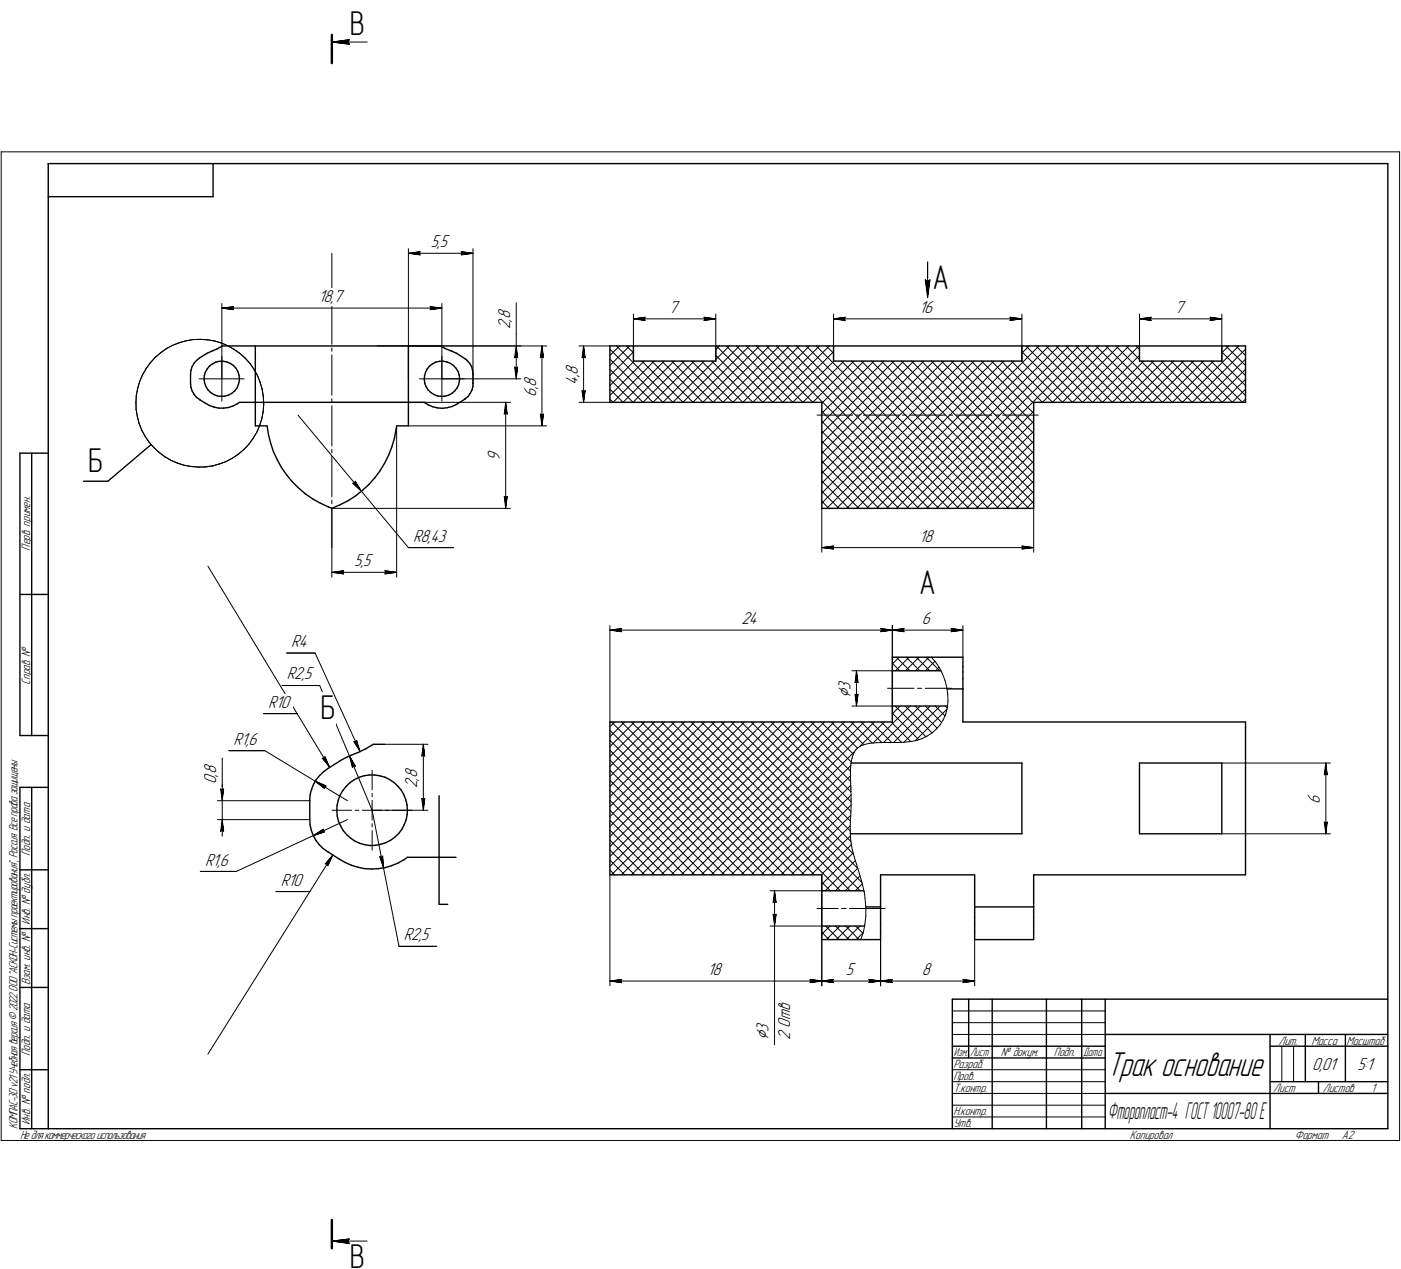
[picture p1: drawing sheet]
<svg xmlns="http://www.w3.org/2000/svg" width="595mm" height="539mm" viewBox="0 0 595 539" stroke-linecap="round" stroke-linejoin="round" font-family="sans-serif">
<defs><g id="words">
<text font-size="15.3" x="470.3" y="457.1">Трак основание</text>
<g font-size="14.6">
<text x="148.6" y="14.8">В</text>
<text x="396" y="122.9">А</text>
<text x="37.4" y="200.4">Б</text>
<text x="390.5" y="252.5">А</text>
<text x="136.2" y="305.6">Б</text>
<text x="148.6" y="538.5">В</text>
</g>
<text font-size="10.5" x="470.6" y="475.6">Фторопласт-4 ГОСТ10007-80Е</text>
<g font-size="8.5">
<text x="361.3" y="296.5" transform="rotate(-90 361.3 296.5)">Ç</text>
<text x="326.5" y="441.9" transform="rotate(-90 326.5 441.9)">Ç</text>
</g>
<g font-size="7.8">
<text x="183" y="105.1">5,5</text>
<text x="135.3" y="128.4">18,7</text>
<text x="216.7" y="136.7" transform="rotate(-90 216.7 136.7)">,</text>
<text x="216.7" y="135.7" transform="rotate(-90 216.7 135.7)">8</text>
<text x="284" y="132.9">7</text>
<text x="390.5" y="132.9">16</text>
<text x="499" y="132.9">7</text>
<text x="216.7" y="139.9" transform="rotate(-90 216.7 139.9)">2</text>
<text x="245.4" y="160.4" transform="rotate(-90 245.4 160.4)">,</text>
<text x="245.4" y="159.3" transform="rotate(-90 245.4 159.3)">8</text>
<text x="227.7" y="165.4" transform="rotate(-90 227.7 165.4)">,</text>
<text x="227.7" y="164.3" transform="rotate(-90 227.7 164.3)">8</text>
<text x="245.4" y="163.6" transform="rotate(-90 245.4 163.6)">4</text>
<text x="227.7" y="168.6" transform="rotate(-90 227.7 168.6)">6</text>
<text x="212.3" y="195.9" transform="rotate(-90 212.3 195.9)">9</text>
<text x="175.5" y="230.1">R8,43</text>
<text x="390.5" y="230.1">18</text>
<text x="150.5" y="240.6">5,5</text>
<text x="315" y="265.2">24</text>
<text x="391.5" y="265.2">6</text>
<text x="123.7" y="274.9">R4</text>
<text x="121.8" y="288.7">R2,5</text>
<text x="361.3" y="293.1" transform="rotate(-90 361.3 293.1)">3</text>
<text x="113.9" y="300.7">R10</text>
<text x="99.2" y="316.4">R1,6</text>
<text x="91.8" y="329" transform="rotate(-90 91.8 329)">8</text>
<text x="91.8" y="333.3" transform="rotate(-90 91.8 333.3)">0</text>
<text x="91.8" y="330.1" transform="rotate(-90 91.8 330.1)">,</text>
<text x="177.3" y="334.8" transform="rotate(-90 177.3 334.8)">2</text>
<text x="177.3" y="331.7" transform="rotate(-90 177.3 331.7)">,</text>
<text x="177.3" y="330.6" transform="rotate(-90 177.3 330.6)">8</text>
<text x="560.6" y="341.7" transform="rotate(-90 560.6 341.7)">6</text>
<text x="87.1" y="367.7">R1,6</text>
<text x="119.3" y="376.3">R10</text>
<text x="171.5" y="399.5">R2,5</text>
<text x="300.5" y="414.3">18</text>
<text x="359.2" y="414.3">5</text>
<text x="391.5" y="414.3">8</text>
<text x="335.6" y="429.5" transform="rotate(-90 335.6 429.5)">в</text>
<text x="335.6" y="436.6" transform="rotate(-90 335.6 436.6)">О</text>
<text x="335.6" y="433.4" transform="rotate(-90 335.6 433.4)">т</text>
<text x="326.5" y="438.5" transform="rotate(-90 326.5 438.5)">3</text>
<text x="335.6" y="441.9" transform="rotate(-90 335.6 441.9)">2</text>
<text x="557.3" y="454.6">0,01</text>
<text x="576.6" y="454.6">5:1</text>
</g>
<g font-size="5.4">
<text x="12.8" y="233.9" transform="rotate(-90 12.8 233.9)">Перв. примен.</text>
<text x="12.8" y="290.9" transform="rotate(-90 12.8 290.9)">Справ. №</text>
<text x="12.8" y="363.8" transform="rotate(-90 12.8 363.8)">Подп. и дата</text>
<text x="12.8" y="392.9" transform="rotate(-90 12.8 392.9)">Инв. № дубл.</text>
<text x="12.8" y="418.6" transform="rotate(-90 12.8 418.6)">Взам. инв. №</text>
<text x="543.1" y="443.8">Лит.</text>
<text x="557.1" y="443.8">Масса</text>
<text x="572" y="443.8">Масштаб</text>
<text x="12.8" y="448.8" transform="rotate(-90 12.8 448.8)">Подп. и дата</text>
<text x="425.2" y="448.8">№ докум.</text>
<text x="447.6" y="448.8">Подп.</text>
<text x="405" y="453.8">Разраб.</text>
<text x="405" y="458.8">Пров.</text>
<text x="405" y="463.8">Т.контр.</text>
<text x="540.9" y="463.8">Лист</text>
<text x="561.9" y="463.8">Листов</text>
<text x="582.4" y="463.8">1</text>
<text x="405" y="473.8">Н.контр.</text>
<text x="7.5" y="479.5" transform="rotate(-90 7.5 479.5)">КОМПАС-3Dv21 Учебнаяверсия©2022ООО&quot;АСКОН-Системыпроектирования&quot;, Россия. Всеправазащищены.</text>
<text x="12.8" y="477.9" transform="rotate(-90 12.8 477.9)">Инв. № подл.</text>
<text x="405" y="478.8">Утв.</text>
<text x="8.5" y="483.8">Недлякоммерческогоиспользования</text>
<text x="480" y="483.8">Копировал</text>
<text x="550" y="483.8">Формат</text>
<text x="570" y="483.8">A2</text>
</g>
<g font-size="5.3">
<text x="405.1" y="448.8">Изм.</text>
<text x="412.1" y="448.8">Лист</text>
<text x="460.1" y="448.8">Дата</text>
</g>
</g></defs>
<g fill="none" stroke="#000" stroke-width=".59">
<path d="M20.5 69.5v410.1zM20.5 69.5h569zM90.5 69.5v14.1zM589.5 69.5v410.1zM20.5 83.6h70zM80.9 158.9v4.1zM81.1 157.3l-.2 1.6zM81.6 155.7l-.5 1.6zM82.5 154.3l-.9 1.4zM83.6 153.1l1.2-1zM83.6 153.1l-1.1 1.2zM84.8 152.1l2.4-1.6z"/>
<path d="M86.8 159.7l-.1 1.6zM87.2 150.5l.9-.5zM87.2 158.2l-.4 1.5zM88 156.8l-.8 1.4zM88.1 150l1.9-.8zM89 155.5l1.3-.9zM89 155.5l-1 1.3zM90 149.2l2.2-.9zM90.3 154.6l1.4-.8zM91.7 153.8l1.5-.3zM92.2 148.3l2.3-1.3zM93.2 153.5h1.6z"/>
<path d="M94.5 147h14zM94.8 153.5l1.6 .3zM96.4 153.8l1.5 .6zM97.9 154.4l1.2 .9zM99.1 155.3l1.1 1.2zM100.2 156.5l.8 1.3zM101 157.8l.5 1.5zM101.5 159.3l.2 1.7zM108.5 147v23.9zM108.5 147h65zM173.5 147v23.9zM173.5 147h13.5z"/>
<path d="M180.3 159.7v1.6zM180.8 158.2l-.5 1.5zM181.4 156.8l-.6 1.4zM182.5 155.5l1.2-.9zM182.5 155.5l-1.1 1.3zM183.7 154.6l1.5-.8zM185.2 153.8l1.6-.3zM186.8 153.5h1.5zM187 147l2.1 1.1zM188.3 153.5l1.6 .3zM189.1 148.1l2.5 1zM189.9 153.8l1.4 .6z"/>
<path d="M191.3 154.4l1.3 .9zM191.6 149.1l.5 .2zM192.1 149.3l1.9 .8zM192.6 155.3l1.1 1.2zM193.7 156.5l.9 1.3zM194.1 150.2h.1M194.1 150.2l3.4 2.2zM194.6 157.8l.5 1.5zM195.1 159.3l.1 1.7zM197.5 152.4l.9 .7zM198.4 153.1l1.1 1.2zM199.5 154.3l.8 1.4z"/>
<path d="M200.3 155.7l.4 1.6zM200.7 157.3l.2 1.6zM200.9 158.9v4.1zM259.1 147h10zM259.1 147v23.9zM269.1 153.4h34.9zM269.1 147v6.4zM269.1 147h34.9zM304 147h50.1zM304 147v6.4zM354.1 153.4h80zM354.1 147v6.4z"/>
<path d="M354.1 147h80zM434.1 147h49.9zM434.1 147v6.4zM484 147v6.4zM484 153.4h35zM484 147h35zM519 147v6.4zM519 147h10.1zM529.1 147v23.9zM80.9 163l.2 1.6zM81.1 164.6l.5 1.5zM81.6 166.1l.9 1.5z"/>
<path d="M82.5 167.6l1 1.2zM83.5 168.8l1.3 1zM84.8 169.8l2.4 1.5zM84.8 169.8h.1M86.7 161.3l.3 1.6zM87 162.9l.5 1.4zM87.2 171.3l1.8 1zM87.5 164.3l.9 1.4zM88.4 165.7l1.1 1.1zM89 172.3l1.9 .7zM89.5 166.8l1.3 .8zM90.8 167.6l1.6 .6z"/>
<path d="M90.9 173l2.1 .4zM92.4 168.2l1.6 .2zM93 173.4h2zM94 168.4l1.5-.1zM95 173.4l2-.3zM95.5 168.3l1.5-.4zM97 173.1l2.1-.6zM97 167.9l1.5-.8zM98.5 167.1l1.2-1zM99.1 172.5l1.7-1zM100.7 164.8l-1 1.3zM100.8 171.5l.9-.6z"/>
<path d="M101.3 163.4l-.6 1.4zM101.7 161.8l-.4 1.6zM101.7 161v.8zM101.7 170.9h6.8zM108.5 170.9h65zM108.5 170.9v10zM173.5 170.9h6.7zM173.5 170.9v10zM180.2 170.9l1.7 1.1zM180.3 161.3l.1 1.6zM180.4 162.9l.6 1.4zM181 164.3l.9 1.4z"/>
<path d="M181.9 165.7l1.1 1.1zM181.9 172l1.9 .8zM183 166.8l1.4 .8zM183.8 172.8l2 .5zM184.4 167.6l1.4 .6zM185.8 173.3l2.1 .2zM185.8 168.2l1.7 .2zM187.5 168.4l1.6-.1zM187.9 173.5l2-.3zM189.1 168.3l1.5-.4zM189.9 173.2l2-.5zM190.6 167.9l1.3-.8z"/>
<path d="M191.9 172.7l1.9-.8zM191.9 167.1l1.2-1zM193.8 171.9h.1M194 171.8l3.4-2.2zM194.1 164.8l-1 1.3zM194.8 163.4l-.7 1.4zM195.2 161.8l-.4 1.6zM195.2 161v.8zM197.4 169.6h.1M197.5 169.5l1.3-1zM199.7 167.1l-.9 1.4zM200.5 165.7l-.8 1.4z"/>
<path d="M200.9 164.1l-.4 1.6zM200.9 163v1.1zM259.1 170.9h90zM349.1 170.9v45.1zM439.1 170.9h90zM439.1 170.9v45.1zM8.5 192.5v120zM8.5 192.5h12zM13.5 192.5v120zM108.5 180.9h5zM113.5 180.9l.5 3.8zM114 184.7l1 3.6z"/>
<path d="M115 188.3l1.2 3.6zM116.2 191.9l1.6 3.4zM117.8 195.3l1.7 3.3zM119.5 198.6l2.3 3.2zM161.5 200l-2.2 2.9zM163.4 196.8l-1.9 3.2zM165.1 193.4l-1.7 3.4zM166.5 189.8l-1.4 3.6zM167.6 186.2l-1.1 3.6zM168.2 182.5l-.6 3.7zM168.5 180.9l-.3 1.6zM168.5 180.9h5z"/>
<path d="M121.8 201.8l2.3 2.8zM124.1 204.6l2.7 2.7zM126.8 207.3l2.9 2.5zM129.7 209.8l3.1 2.1zM132.8 211.9l3.3 1.9zM136.1 213.8l3.4 1.6zM139.5 215.4l1.5 .6zM141 216l3.4-1.5zM144.4 214.5l3.4-1.7zM147.8 212.8l3.2-2.1zM151 210.7l2.9-2.3zM153.9 208.4l2.8-2.6z"/>
<path d="M159.3 202.9l-2.6 2.9zM349.1 216h90zM8.5 252.6h12zM379.1 279.2v5.8zM379.1 279.2h16.5zM395.6 279.2h13.4zM409 279.2v3.9zM379.1 300v6.7zM379.1 300h23.4zM379.1 285h20.6zM379.1 285v15zM402.3 292.7h6.7z"/>
<path d="M409 285.5v2.8zM409 283.1v2.4zM409 292.7v14zM409 288.3v4.4zM8.5 312.5h12zM152.1 319.7l3.3-1.6zM155.4 318.1l3.2-1.9zM158.6 316.2h4.7zM259.1 306.7v65zM259.1 306.7h120zM409 306.7h120.1zM529.1 306.7v65z"/>
<path d="M8.5 334.5v145.1zM8.5 334.5h12zM13.5 334.5v145.1zM131.6 339.9v.3zM131.7 337.7l-.1 2.2zM132.3 335.4l-.6 2.3zM133.2 333.2l-.9 2.2zM134.4 331.2l-1.2 2zM135.8 329.4l1.7-1.6zM135.8 329.4l-1.4 1.8zM137.5 327.8l1.9-1.3zM139.4 326.5l4.7-3z"/>
<path d="M144.1 323.5l.4-.3zM144.4 337.9l-.7 2.1zM144.5 323.2l2.6-1.4zM145.5 336l-1.1 1.9zM147 334.2l-1.5 1.8zM147.1 321.8l2.6-1.2zM148.6 332.6l1.9-1.3zM148.6 332.6l-1.6 1.6zM149.7 320.6l2.4-.9zM150.5 331.3l2-1zM152.5 330.3l2.1-.7zM154.6 329.6l2.2-.3z"/>
<path d="M156.8 329.3h2.3zM159.1 329.3l2.2 .3zM161.3 329.6l2.2 .6zM163.5 330.2l2 1zM165.5 331.2l1.9 1.3zM167.4 332.5l1.6 1.5zM169 334l1.4 1.7zM170.4 335.7l1.1 2zM171.5 337.7l.9 2.1zM172.4 339.8l.5 2.2zM186.5 338.1v26.1zM361.5 324.2h72.6z"/>
<path d="M434.1 324.2v30zM484 324.2v30zM484 324.2h35zM519 324.2v30zM131.6 348.2l.1 2.3zM131.6 340.2v8zM131.7 350.5l.5 2.3zM132.2 352.8l.9 2.2zM133.1 355l1.1 2zM134.2 357l1.4 1.9zM135.6 358.9l1.6 1.6zM143.1 344.4l.2 2.3z"/>
<path d="M143.2 342.2l-.1 2.2zM143.3 346.7l.5 2.2zM143.7 340l-.5 2.2zM143.8 348.9l.9 2zM144.7 350.9l1.1 2zM145.8 352.9l1.4 1.7zM147.2 354.6l1.7 1.5zM148.9 356.1l1.9 1.3zM150.8 357.4l2 .9zM152.8 358.3l2.2 .6zM155 358.9l2.2 .3zM157.2 359.2h2.3z"/>
<path d="M159.5 359.2l2.2-.5zM161.7 358.7l2.1-.6zM163.8 358.1l2.1-1.1zM165.9 357l1.8-1.3zM167.7 355.7l1.6-1.5zM170.7 352.4l-1.4 1.8zM171.7 350.4l-1 2zM172.6 348.2l-.9 2.2zM172.9 342l.2 2.3zM173 346l-.4 2.2zM173.1 344.3l-.1 1.7zM361.2 354.2h72.9z"/>
<path d="M484 354.2h35zM8.5 369.6h12zM137.2 360.5l2 1.4zM139.2 361.9h.1M139.4 361.9l4.7 3.1zM144.1 365l2.5 1.4zM146.6 366.4l2.7 1.2zM149.3 367.6l2.8 .9zM152.1 368.5l2.8 .6zM154.9 369.1l2.9 .1zM157.8 369.2l2.9-.1zM160.7 369.1l2.9-.5z"/>
<path d="M163.6 368.6l2.8-.8zM166.4 367.8l2.7-1.1zM169.1 366.7l2.5-1.4zM171.6 365.3l1.5-1.1zM173.1 364.2h13.4zM186.5 364.2h7.2zM186.5 364.2v20zM259.1 371.7h90zM349.1 378.5h17.8zM349.1 371.7v6.8zM349.1 378.5v14.9zM374.1 371.7h39.9z"/>
<path d="M374.1 371.7v13.6zM414 371.7v13.6zM439.1 371.7h90zM439.1 371.7v13.6zM8.5 394.5h12zM186.5 384.2h3.7zM349.1 393.4v5.8zM349.1 393.4h18.2zM349.1 399.2h16.6zM365.7 399.2h8.4zM367.8 385.3h6.3zM374.1 392.2v3.6z"/>
<path d="M374.1 395.8v3.4zM374.1 389.8v2.4zM374.1 385.3v4.5zM414 399.2h25.1zM414 395.8v3.4zM414 392.2v3.6zM414 389.8v2.4zM414 385.3v4.5zM414 385.3h25.1zM439.1 389.8v2.4zM439.1 392.2v3.6zM439.1 395.8v3.4z"/>
<path d="M439.1 385.3v4.5zM8.5 419.5h12zM404.5 424.5h185zM404.5 424.5v55.1zM411.5 424.5v25zM421.5 424.5v55.1zM444.5 424.5v55.1zM459.5 424.5v55.1zM469.5 424.5v55.1zM469.5 439.5h120zM539.5 439.5v40.1zM554.5 439.5v20.1z"/>
<path d="M571.5 439.5v20.1zM8.5 454.5h12zM404.5 444.5h65zM404.5 449.5h65zM539.5 444.5h15zM539.5 459.6h50zM554.5 444.5h35zM560.1 459.6v5zM8.5 479.6h12zM20.5 479.6h569zM469.5 464.6h70zM539.5 464.6h50z"/>
</g>
<g fill="none" stroke="#000" stroke-width=".42">
<path d="M141 17.9l7.4-1.1zM141 17.9l7.4 .9zM141 17.9h15zM147.7 17.9l.7 .9zM148.4 16.8l-.7 1.1zM.5 64.5v420zM.5 64.5h594zM594.5 64.5v420zM141 107.6v17.1zM173.5 105.7v55.7zM173.5 107.6l5-.7zM173.5 107.6l5 .7z"/>
<path d="M173.5 107.6h27.4zM178 107.6l.5 .7zM178.5 106.9l-.5 .7zM195.9 108.3l5-.7zM195.9 106.9l.5 .7zM195.9 106.9l5 .7zM196.4 107.6l-.5 .7zM200.9 105.7v57.3zM393 118.9l1 7.4zM393 118.9l1 .7zM394 111.3v15zM394 119.6l1.1-.7z"/>
<path d="M395.1 118.9l-1.1 7.4zM94.2 128.9v32.1zM94.2 130.9l5-.6zM94.2 130.9l5 .7zM94.2 130.9h93.5zM98.7 130.9l.5 .7zM99.2 130.3l-.5 .6zM141 126.2v1.5zM141 129.2v17.1zM182.7 131.6l5-.7zM182.7 130.3l.5 .6zM182.7 130.3l5 .6z"/>
<path d="M183.2 130.9l-.5 .7zM187.7 128.9v32.1zM219.3 128.7v13.2zM269.1 133.4v20zM269.1 135.5l5-.7zM269.1 135.5l5 .6zM269.1 135.5h34.9zM273.6 135.5l.5 .6zM274.1 134.8l-.5 .7zM299 136.1l5-.6zM299 134.8l.6 .7zM299 134.8l5 .7z"/>
<path d="M299.6 135.5l-.6 .6zM304 133.4v20zM354.1 133.4v20zM354.1 135.5l5-.7zM354.1 135.5l5 .6zM354.1 135.5h80zM358.6 135.5l.5 .6zM359.1 134.8l-.5 .7zM429 136.1l5.1-.6zM429 134.8l.5 .7zM429 134.8l5.1 .7zM429.5 135.5l-.5 .6z"/>
<path d="M434.1 133.4v20zM484 133.4v20zM484 135.5l5-.7zM484 135.5l5 .6zM484 135.5h35zM488.5 135.5l.5 .6zM489 134.8l-.5 .7zM514 136.1l5-.6zM514 134.8l.5 .7zM514 134.8l5 .7zM514.5 135.5l-.5 .6zM519 133.4v20z"/>
<path d="M60.5 159.3l-1.1 2.8zM62.1 156.6l-1.6 2.7zM63.8 154.2l-1.7 2.4zM65.9 151.9l2.3-2zM65.9 151.9l-2.1 2.3zM68.2 149.9l2.4-1.7zM70.6 148.2l2.7-1.5zM73.3 146.7l2.8-1.1zM76.1 145.6l3-.8zM79.1 144.8l2.9-.5zM82 144.3l3.1-.1zM85.1 144.2l3 .2z"/>
<path d="M88.1 144.4l3 .5zM91.1 144.9l2.9 .8zM94 145.7l2.8 1.2zM94.2 151.5v9.5zM96.8 146.9l2.6 1.5zM99.4 148.4l2.5 1.7zM101.9 150.1l2.2 2zM104.1 152.1l2.1 2.3zM106.2 154.4l1.7 2.5zM107.9 156.9l1.5 2.7zM109.4 159.6l1.1 2.8zM141 147.8v1.5z"/>
<path d="M141 150.8v17.1zM160.2 147h61zM173.5 147h58.7zM187.7 151.5v9.5zM218.6 156l.7 5zM218.6 156l.7 .5zM218.6 152l.7-.5zM219.3 141.9v5.1zM219.3 156.5l.6-.5zM219.3 147l.6 5zM219.3 151.5l.6 .5zM219.3 147l-.7 5z"/>
<path d="M219.3 147v14zM219.9 156l-.6 5zM229.5 152l.7-.5zM230.2 147l.7 5zM230.2 151.5l.7 .5zM230.2 147l-.7 5zM230.2 147v33.9zM246 147h13.1zM247.2 152l.7-.5zM247.9 147l.7 5zM247.9 151.5l.7 .5zM247.9 147l-.7 5z"/>
<path d="M247.9 147v23.9zM259.1 155.3l8.4-8.3zM259.1 151l4-4zM259.1 148.3l22.5 22.6zM259.1 152.6l18.3 18.3zM259.1 156.9l14 14zM261.9 147l23.9 23.9zM266.1 147l3 2.9zM269.1 149.5l-10 10.1zM269.4 153.4l-10.3 10.4zM272.6 153.4l17.6 17.5zM273.6 153.4l-14.5 14.7z"/>
<path d="M276.9 153.4l17.5 17.5zM277.9 153.4l-17.5 17.5zM281.1 153.4l17.5 17.5zM282.1 153.4l-17.4 17.5zM285.3 153.4l17.6 17.5zM286.3 153.4l-17.4 17.5zM289.6 153.4l17.5 17.5zM293.8 153.4l17.5 17.5zM298 153.4l17.6 17.5zM299.1 153.4l-17.5 17.5zM302.3 153.4l17.5 17.5zM304 152.7l5.9-5.7z"/>
<path d="M304 148.5l1.6-1.5zM304 151l20 19.9zM304.3 147l24 23.9zM308.5 147l24.1 23.9zM312.8 147l24 23.9zM317 147l24 23.9zM321.2 147l24.1 23.9zM325.5 147l69 69zM329.8 147l69 69zM331 147l-23.9 23.9zM334 147l69 69zM338.2 147l69 69z"/>
<path d="M342.5 147l69 69zM346.7 147l69 69zM350.9 147l3.2 3zM357.5 153.4l62.4 62.6zM358.5 153.4l-17.5 17.5zM361.7 153.4l62.5 62.6zM362.7 153.4l-17.4 17.5zM365.9 153.4l62.5 62.6zM370.2 153.4l62.5 62.6zM374.4 153.4l62.6 62.6zM375.5 153.4l-26.4 26.4zM378.7 153.4l60.4 60.4z"/>
<path d="M379.7 153.4l-30.6 30.7zM382.9 153.4l56.2 56.1zM384 153.4l-34.9 35zM387.2 153.4l51.9 51.9zM388.2 153.4l-39.1 39.2zM391.4 153.4l47.7 47.7zM392.4 153.4l-43.3 43.4zM395.6 153.4l43.5 43.4zM396.7 153.4l-47.6 47.7zM399.9 153.4l39.2 39.2zM400.9 153.4l-51.8 51.9zM404.1 153.4l35 35z"/>
<path d="M405.1 153.4l-56 56.1zM408.3 153.4l30.8 30.7zM412.6 153.4l26.5 26.4zM413.7 153.4l-62.5 62.6zM416.9 153.4l22.2 22.2zM417.9 153.4l-62.5 62.6zM421.1 153.4l18 18zM422.1 153.4l-62.4 62.6zM425.4 153.4l17.4 17.5zM426.4 153.4l-62.5 62.6zM429.6 153.4l17.5 17.5zM430.6 153.4l-62.5 62.6z"/>
<path d="M433.8 153.4l17.6 17.5zM434.1 150l3-3zM434.1 149.4l21.5 21.5zM435.8 147l24 23.9zM440.1 147l24 23.9zM444.3 147l24 23.9zM448.6 147l23.9 23.9zM452.8 147l24 23.9zM457 147l24 23.9zM458.3 147l-68.9 69zM461.3 147l24 23.9zM465.5 147l24 23.9z"/>
<path d="M469.7 147l24.1 23.9zM474 147l24 23.9zM478.3 147l5.7 5.7zM479.6 147l-24 23.9zM482.5 147l1.5 1.5zM484.7 153.4l17.5 17.5zM485.8 153.4l-17.5 17.5zM488.9 153.4l17.6 17.5zM493.3 153.4l17.4 17.5zM497.5 153.4l17.4 17.5zM498.5 153.4l-17.5 17.5zM501.7 153.4l17.5 17.5z"/>
<path d="M506 153.4l17.5 17.5zM510.2 153.4l17.5 17.5zM511.2 153.4l-17.4 17.5zM514.4 153.4l14.7 14.7zM515.5 153.4l-17.5 17.5zM518.7 153.4l10.4 10.4zM519 149.9l3-2.9zM519 149.5l10.1 10.1zM520.7 147l8.4 8.3zM524.9 147l4.2 4zM529.1 148.3l-22.6 22.6zM57.7 170.9l.1 3.1z"/>
<path d="M57.8 174l.5 3zM57.9 167.9l-.2 3zM58.3 177l.8 2.9zM58.5 164.9l-.6 3zM59.1 179.9l1.1 2.8zM59.4 162.1l-.9 2.8zM84.7 161h9.5zM94.2 161h9.5zM94.2 161v9.4zM110.5 162.4l.8 2.9zM111.2 178.1l-1 2.8zM111.3 165.3l.5 3z"/>
<path d="M111.8 175.1l-.6 3zM111.8 168.3l.2 3zM112 172l-.2 3.1zM112 171.3v.7zM126.6 176.4l26.9 32.3zM141 169.4v1.5zM141 172.4v17.1zM141 170.9h75.8zM178.2 161h9.5zM187.7 161h9.5zM187.7 161v9.4zM187.7 161h33.5z"/>
<path d="M214.2 175.9l.6-.5zM214.8 170.9l.7 5zM214.8 175.4l.7 .5zM214.8 170.9l-.6 5zM214.8 170.9v45.1zM229.5 175.9l.7 5zM229.5 175.9l.7 .5zM230.2 176.4l.7-.5zM230.9 175.9l-.7 5zM246 170.9h13.1zM247.2 165.9l.7 5zM247.2 165.9l.7 .6z"/>
<path d="M247.9 166.5l.7-.6zM248.6 165.9l-.7 5zM259.1 161.1l9.8 9.8zM259.1 165.4l5.6 5.5zM259.1 169.6l1.3 1.3zM273.1 170.9l17.6-17.5zM277.4 170.9l17.5-17.5zM285.8 170.9l17.6-17.5zM290.1 170.9l24-23.9zM294.3 170.9l24-23.9zM298.5 170.9l24.1-23.9zM302.9 170.9l23.9-23.9z"/>
<path d="M311.3 170.9l24-23.9zM315.6 170.9l23.9-23.9zM319.8 170.9l24-23.9zM324 170.9l24.1-23.9zM328.3 170.9l24-23.9zM332.5 170.9l21.6-21.5zM336.7 170.9l17.5-17.5zM347 176.4h15.2zM349.1 175.6l22.2-22.2zM349.1 171.4l17.9-18zM349.1 174.8l41.1 41.2zM349.1 179l36.9 37z"/>
<path d="M363.6 176.4h1.7zM366.8 176.4h15.1zM383.4 176.4h1.6zM386.5 176.4h15.1zM403.1 176.4h1.6zM406.2 176.4h15.1zM422.8 176.4h1.6zM425.9 176.4h15.1zM442.8 170.9l24.1-23.9zM447 170.9l24.1-23.9zM451.3 170.9l24-23.9zM459.8 170.9l24-23.9z"/>
<path d="M464.1 170.9l19.9-19.9zM472.5 170.9l17.6-17.5zM476.8 170.9l17.5-17.5zM485.2 170.9l17.6-17.5zM489.5 170.9l17.5-17.5zM502.2 170.9l24-23.9zM510.7 170.9l18.4-18.3zM514.9 170.9l14.2-14zM519.2 170.9l9.9-9.8zM523.4 170.9l5.7-5.5zM527.6 170.9l1.5-1.3zM60.2 182.7l1.4 2.6z"/>
<path d="M61.6 185.3l1.7 2.6zM63.3 187.9l2.1 2.3zM65.4 190.2l2.2 2zM67.6 192.2l2.4 1.9zM70 194.1l2.6 1.5zM72.6 195.6l2.8 1.2zM75.4 196.8l2.9 .9zM78.3 197.7l3 .5zM81.3 198.2l3 .3zM84.3 198.5l3-.1zM87.3 198.4l3-.4zM90.3 198l2.9-.9z"/>
<path d="M93.2 197.1l2.9-1zM96.1 196.1l2.6-1.5zM98.7 194.6l2.6-1.6zM101.3 193l2.2-2zM105.7 188.8l-2.2 2.2zM107.4 186.4l-1.7 2.4zM109.1 183.7l-1.7 2.7zM110.2 180.9l-1.1 2.8zM141 190.9v1.5zM141 194v17.1zM168.5 180.9v64.3zM173.5 180.9h58.7z"/>
<path d="M349.1 183.2l32.7 32.8zM349.1 187.5l28.4 28.5zM349.1 191.7l24.2 24.3zM349.1 195.9l20 20.1zM35.5 204.5h10.3zM45.8 204.5l18.4-15.6zM141 212.5v1.5zM141 215.6v17.1zM141 216h75.8zM141 216v29.2zM149.9 205.3l3.6 3.4zM149.9 205.3l.7-.1z"/>
<path d="M150.9 204.5l-.3 .7zM150.9 204.5l2.6 4.2zM153.5 208.7l20 24zM214.2 210.9l.6 5.1zM214.2 210.9l.6 .5zM214.8 211.4l.7-.5zM215.5 210.9l-.7 5.1zM349.1 213.8l60.3-60.4zM349.1 200.2l15.7 15.8zM349.1 204.4l11.5 11.6zM349.1 208.7l7.3 7.3zM349.1 212.9l2.9 3.1z"/>
<path d="M349.1 216v18.6zM372.4 216l69-69zM376.6 216l69-69zM380.8 216l69-69zM385.1 216l69-69zM393.6 216l69-69zM397.8 216l41.3-41.2zM402.1 216l37-37zM406.3 216l32.8-32.8zM410.5 216l28.6-28.5zM414.8 216l24.3-24.3zM419 216l20.1-20.1z"/>
<path d="M423.2 216l15.9-15.8zM431.8 216l7.3-7.3zM436 216l3.1-3.1zM439.1 204.4l-11.5 11.6zM439.1 216v18.6zM173.5 232.7h19.1zM349.1 232.7l5-.7zM349.1 232.7l5 .6zM349.1 232.7h90zM353.6 232.7l.5 .6zM354.1 232l-.5 .7zM434.1 233.3l5-.6z"/>
<path d="M434.1 232l.4 .7zM434.1 232l5 .7zM434.5 232.7l-.4 .6zM88.3 240.5l51.7 85.6zM141 243.2l5-.7zM141 243.2l5 .6zM141 243.2h27.5zM145.5 243.2l.5 .6zM146 242.5l-.5 .7zM163.5 243.8l5-.6zM163.5 242.5l.4 .7zM163.5 242.5l5 .7z"/>
<path d="M163.9 243.2l-.4 .6zM121.8 277.5h12.1zM133.9 277.5l19.1 41.9zM259.1 265.8v40.9zM259.1 267.7l5-.7zM259.1 267.7l5 .7zM259.1 267.7h120zM263.6 267.7l.5 .7zM264.1 267l-.5 .7zM374.1 268.4l5-.7zM374.1 267l.5 .7zM374.1 267l5 .7z"/>
<path d="M374.6 267.7l-.5 .7zM379.1 265.8v13.4zM379.1 265.8v40.9zM379.1 267.7l4.9-.7zM379.1 267.7l4.9 .7zM379.1 267.7h29.9zM380.7 279.2l5.8 5.8zM383.5 267.7l.5 .7zM384 267l-.5 .7zM385 279.2l5.7 5.8zM389.2 279.2l5.8 5.8zM393.4 279.2l5.8 5.8z"/>
<path d="M395.6 279.2l1.8 2.1zM404 268.4l5-.7zM404 267l.5 .7zM404 267l5 .7zM404.5 267.7l-.5 .7zM409 265.8v13.4zM119.8 291.3h16zM135.8 291.3l12.6 29.8zM361.9 285h17.2zM361.9 300h17.2zM363.2 290l.6-.5zM363.2 295l.6 5z"/>
<path d="M363.2 295l.6 .5zM363.8 285l.7 5zM363.8 289.5l.7 .5zM363.8 285l-.6 5zM363.8 295.5l.7-.5zM363.8 285v15zM364.5 295l-.7 5zM377 292.4h11.3zM379.1 282.1l2.8-2.9zM379.1 281.8l3.1 3.2zM380.2 300l13.1 13zM380.4 285l5.8-5.8z"/>
<path d="M384.5 300l11.4 11.4zM384.6 285l5.8-5.8zM388.7 300l9.4 9.4zM388.9 285l5.7-5.8zM389.7 292.4h1.9zM393 300l7 6.9zM393 292.4h11.3zM393.1 285l4.1-4.1zM397.3 300l4.1 4.1zM397.4 281.3l1.5 2.2zM398.9 283.5l-1.5 1.5zM398.9 283.5l1.4 2.7z"/>
<path d="M400.3 286.2l1.1 2.9zM401.4 289.1l.8 2.9zM401.5 300l.8 .8zM402.2 292l.4 3zM402.6 295l.1 2.9zM402.7 297.9l-.3 2.7zM97.2 318.9h15.3zM111.9 303.2h14.3zM112.5 318.9l21.4 13zM150.3 315l2.7 4.4zM150.3 315l.8 .2zM151.5 314.5l-.4 .7z"/>
<path d="M151.5 314.5l1.5 4.9zM163.3 316.2h18.5zM179.8 316.2l.6 5zM179.8 316.2l-.6 5zM179.8 316.2v28.1zM259.1 317.2l10.5-10.5zM259.1 313l6.2-6.3zM259.1 308.8l2-2.1zM259.1 310.3l61.4 61.4zM259.1 314.5l57.1 57.2zM259.1 318.8l52.9 52.9zM259.8 306.7l64.9 65z"/>
<path d="M264 306.7l64.9 65zM268.2 306.7l65 65zM272.5 306.7l65 65zM276.7 306.7l65 65zM280.9 306.7l65 65zM285.2 306.7l71.8 71.8zM289.4 306.7l71.8 71.8zM290.7 306.7l-31.6 31.8zM293.6 306.7l71.8 71.8zM297.9 306.7l68.3 68.3zM302.2 306.7l62.1 62.2zM306.4 306.7l56.1 56.2z"/>
<path d="M310.6 306.7l50.8 50.8zM314.9 306.7l46.3 46.4zM319.1 306.7l42.2 42.2zM323.3 306.7l38.1 38.1zM327.6 306.7l33.9 34zM331.8 306.7l29.6 29.7zM336.1 306.7l25.3 25.3zM340.4 306.7l20.9 21zM344.6 306.7l17 17.1zM348.8 306.7l13.7 13.7zM353.1 306.7l11.1 11.1zM357.3 306.7l9.6 9.7z"/>
<path d="M361.5 306.7l9 9zM363.1 319.2l-.7 1.4zM363.5 318.6l-.4 .6zM363.7 318.3l-.2 .3zM364.2 317.8l1.3-.8zM364.2 317.8l-.5 .5zM365.2 317.2l10.5-10.5zM365.5 317l1.7-.7zM365.8 306.7l8.8 8.8zM367.2 316.3l2.1-.5zM369.3 315.8l3-.2zM370 306.7l8.8 8.8z"/>
<path d="M370.9 315.6l15.7-15.6zM372.3 315.6l2.3-.1zM374.3 306.7l8.6 8.7zM374.6 315.5h1.8zM375.3 315.5l15.6-15.5zM376.4 315.5h1.4zM377.8 315.5h1.3zM378.5 306.7l8.3 8.3zM379.1 303.3l3.3-3.3zM379.1 303l11.2 11.3zM379.1 315.5h1.7zM379.6 315.5l15.5-15.5z"/>
<path d="M380.8 315.5l3.1-.1zM383.9 315.4l3.1-.4zM384 315.4l15.4-15.4zM387 315l1.9-.3zM388.9 314.6l13.4-13.3zM388.9 314.7l.8-.2zM389.7 314.5l.5-.2zM390.2 314.3l1.4-.4zM391.6 313.9l2.2-1.1zM393.8 312.8l2.1-1.4zM395.9 311.4l1.8-1.6zM399.3 308l-1.6 1.8z"/>
<path d="M400.6 306l-1.3 2zM401.2 304.5l-.6 1.5zM401.6 303.8l-.4 .7zM401.7 303.4l-.1 .4zM401.8 303l-.1 .4zM402.4 300.6l-.6 2.4zM93.7 335.2l.7 .5zM93.7 335.2l.7 5zM94.4 335.3v4.9zM94.4 322.1v13.2zM94.4 335.7l.6-.5zM94.4 333.2v7z"/>
<path d="M95 335.2l-.6 5zM133.9 331.9l4.6 2zM133.9 331.9l3.9 3.1zM133.9 331.9l13.7 8.3zM136.9 322.2l3.1 3.9zM136.9 322.2h.9zM137.8 334.3l.7-.4zM137.8 334.3v.7zM138 321.5l-.2 .7zM138 321.5l2 4.6zM148.4 321.1l2.6 4.4zM148.4 321.1l1.3 5z"/>
<path d="M148.4 321.1l9.7 23.2zM150.1 325.3l.9 .2zM150.1 325.3l-.4 .8zM158.1 327.2v8.3zM158.1 337.1v1.5zM179.2 321.2l.6-.5zM179.2 339.3l.6 5zM179.2 339.3l.6 .4zM179.8 320.7l.6 .5zM179.8 339.7l.6-.4zM180.4 339.3l-.6 5zM259.1 334.2l27.4-27.5z"/>
<path d="M259.1 329.9l23.2-23.2zM259.1 325.7l18.9-19zM259.1 321.5l14.7-14.8zM259.1 323l48.7 48.7zM259.1 327.2l44.4 44.5zM259.1 331.5l40.2 40.2zM259.1 335.7l36 36zM361.3 327.2v3.3zM361.3 330.5l.1 2.2zM361.4 332.7v1.1zM361.4 333.8v.5zM361.4 324.5l-.1 2.7z"/>
<path d="M361.4 334.3v.3zM361.4 334.6v.4zM361.4 335v.5zM361.4 335.5v.9zM361.4 336.4l.1 1.2zM361.5 337.6v1.8zM361.5 339.4v.5zM361.5 339.9v.8zM361.9 322.3l-.5 2.2zM362.4 320.6l-.5 1.7zM519 324.2h46.1zM562.5 329.2l.7-.4z"/>
<path d="M563.2 324.2l.6 5zM563.2 328.8l.6 .4zM563.2 324.2l-.7 5zM563.2 324.2v30zM92.4 340.2h39.2zM92.4 348.2h39.2zM93.7 353.2l.7-.5zM94.4 348.2l-.7 5zM94.4 352.7l.6 .5zM94.4 348.2l.6 5zM94.4 348.2v7.1zM94.4 340.2v8z"/>
<path d="M133.1 355l4.2-2.7zM133.1 355l4.7-1.5zM133.1 355l14.5-6.8zM137.2 353.1l.6 .4zM137.3 352.3l-.1 .8zM141.1 344.3h8.3zM150.9 344.3h1.5zM153.9 344.3h4.2zM158.1 344.3h4.1zM158.1 352.9v8.3zM158.1 349.9v1.5zM158.1 344.3v4.1z"/>
<path d="M158.1 340v4.3zM158.1 344.3h23.7zM158.1 344.3l4.8 24.4zM163.7 344.3h1.5zM166.7 344.3h8.4zM259.1 359.7l52.9-53zM259.1 355.4l48.7-48.7zM259.1 351.2l44.4-44.5zM259.1 347l40.2-40.3zM259.1 342.7l36-36zM259.1 340l31.6 31.7zM259.1 344.3l27.4 27.4z"/>
<path d="M259.1 348.5l23.2 23.2zM259.1 352.7l18.9 19zM259.1 357l14.7 14.7zM361.2 350.7v2.7zM361.2 353.4l.2 3.5zM361.3 348.3l-.1 2.4zM361.4 356.9l.2 1.5zM361.4 345.4l-.1 2.9zM361.5 340.7v1.6zM361.5 342.3l-.1 3.1zM361.6 358.4v.4zM361.6 358.8l.2 .8z"/>
<path d="M361.8 359.6l.2 1.4zM519 354.2h46.1zM562.5 349.2l.7 5zM562.5 349.2l.7 .6zM563.2 349.8l.6-.6zM563.8 349.2l-.6 5zM85.1 370.2h15.3zM100.4 370.2l32.7-15.2zM117.3 378.8h14.3zM138.2 367h.7zM138.9 367l.4 .8zM141.4 363.2l-2.1 4.6z"/>
<path d="M141.4 363.2l-3.2 3.8zM141.4 363.2l-53.1 84.7zM161.3 364l1.6 4.7zM161.3 364l.8 .3zM162.6 363.7l-.5 .6zM162.6 363.7l.3 5zM162.9 368.7l6.6 33.4zM259.1 368.1l61.4-61.4zM259.1 363.9l57.1-57.2zM259.1 361.2l10.5 10.5zM259.1 365.4l6.2 6.3zM259.1 369.7l2 2z"/>
<path d="M259.1 371.7v47.1zM259.8 371.7l64.9-65zM264 371.7l64.9-65zM268.2 371.7l65-65zM272.5 371.7l65-65zM276.7 371.7l65-65zM280.9 371.7l65-65zM285.2 371.7l65-65zM289.4 371.7l65-65zM293.6 371.7l65-65zM297.9 371.7l65-65zM302.2 371.7l64.9-65z"/>
<path d="M306.4 371.7l65-65zM310.6 371.7l52.4-52.3zM314.9 371.7l46.5-46.5zM319.1 371.7l42.2-42.1zM323.3 371.7l38.1-38zM327.1 378.5h22zM327.6 371.7l33.9-33.9zM329 378.5l.7 5zM329 378.5l-.6 5zM329 378.5v14.9zM331.8 371.7l29.7-29.6zM336.1 371.7l25.3-25.2z"/>
<path d="M340.4 371.7l20.8-20.8zM344.6 371.7l16.7-16.6zM348.8 371.7l12.8-12.8zM349.1 374.8l3.6 3.7zM349.1 371.7v47.1zM350.5 378.5l12.8-12.8zM362 361l.9 3.1zM362.4 362.4l-13.3 13.4zM362.9 364.1l.8 2.8zM363.3 378.5l3-3zM363.7 366.9l.5 1.7zM364.2 368.6l.5 1.2z"/>
<path d="M364.3 368.9l-9.5 9.6zM364.7 369.8l.4 1.5zM365.1 371.3l.6 2zM365.3 372.1l-6.2 6.4zM365.7 373.3l.7 2.8zM366.4 376.1l.6 2.6zM367 378.7l.1 .4zM367.1 379.1l.2 1zM327.1 393.4h22zM328.4 383.5l.6-.6zM328.4 388.5l.6 4.9zM328.4 388.5l.6 .5z"/>
<path d="M329 393.4v29.5zM329 382.9l.7 .6zM329 389l.7-.5zM329.7 388.5l-.7 4.9zM347 386h9zM349.1 396.9l3.5-3.5zM349.1 396.1l3.1 3.1zM349.1 399.2v19.6zM350.7 393.4l5.7 5.8zM351 399.2l5.8-5.8zM354.9 393.4l5.8 5.8zM355.3 399.2l5.7-5.8z"/>
<path d="M357.5 386h1.8zM359.2 393.4l5.7 5.8zM359.5 399.2l5.8-5.8zM360.8 386h9zM363.5 393.4l3.1 3.2zM363.7 399.2l2.9-2.9zM365.8 398.9l-.1 .3zM366.8 396l-1 2.9zM367.3 380.1l.2 1.7zM367.4 392.8l-.6 3.2zM367.5 381.8l.3 3.5zM367.8 385.3v3.9z"/>
<path d="M367.8 389.2l-.4 3.6zM367.8 386h8.2zM374.1 399.2v19.6zM414 399.2v19.6zM169.5 402.1h16zM259.1 416.8l5-.7zM259.1 416.8l5 .7zM259.1 416.8h90zM263.6 416.8l.5 .7zM264.1 416.1l-.5 .7zM344.1 417.5l5-.7zM344.1 416.1l.4 .7z"/>
<path d="M344.1 416.1l5 .7zM344.5 416.8l-.4 .7zM349.1 416.8l5-.7zM349.1 416.8l5 .7zM349.1 416.8h25zM353.6 416.8l.5 .7zM354.1 416.1l-.5 .7zM369.1 417.5l5-.7zM369.1 416.1l.5 .7zM369.1 416.1l5 .7zM369.6 416.8l-.5 .7zM374.1 416.8l5-.7z"/>
<path d="M374.1 416.8l5 .7zM374.1 416.8h39.9zM378.5 416.8l.6 .7zM379.1 416.1l-.6 .7zM409 417.5l5-.7zM409 416.1l.5 .7zM409 416.1l5 .7zM409.5 416.8l-.5 .7zM329 422.9v21zM404.5 434.5h65zM404.5 439.5h65zM404.5 429.5h65z"/>
<path d="M404.5 454.5h65zM404.5 459.6h65zM544.5 444.5v15.1zM549.5 444.5v15.1zM404.5 464.6h65zM404.5 469.6h65zM404.5 474.6h65zM.5 484.5h594zM141 527.3l7.4-.9zM141 527.3l7.4 1zM141 527.3h15zM147.7 527.3l.7 1z"/>
<path d="M148.4 526.4l-.7 .9z"/>
</g>
<path d="M141 14.8v12zM141 518.3v12.1z" fill="none" stroke="#000" stroke-width="1"/>
<g fill="#fff" stroke="#fff" stroke-width=".42">
<path d="M148.7 527.3h6.3zM148.7 527.4h6.3zM148.7 527.5h6.3zM148.7 527.6h6.3zM148.7 527.6h6.3zM148.7 527.7h6.3zM148.7 527.8h6.3zM148.7 527.9h6.3zM148.7 528h6.3zM148.7 528.1h6.3zM148.7 528.2h6.3zM148.7 528.2h6.3zM148.7 528.3h6.3zM148.7 528.4h6.3zM148.7 528.5h6.3zM148.7 528.6h6.3zM148.7 528.7h6.3zM148.7 528.7h6.3zM148.7 528.8h6.3zM148.7 528.9h6.3zM148.7 529h6.3zM148.7 529.1h6.3zM148.7 529.2h6.3zM148.7 529.3h6.3zM148.7 529.3h6.3zM148.7 529.4h6.3zM148.7 529.5h6.3zM148.7 529.6h6.3zM148.7 529.7h6.3zM148.7 529.8h6.3zM148.7 529.8h6.3zM148.7 529.9h6.3zM148.7 530h6.3zM148.7 530.1h6.3zM148.7 530.2h6.3zM148.7 530.3h6.3zM148.7 530.4h6.3zM148.7 530.4h6.3zM148.7 530.5h6.3zM148.7 530.6h6.3zM148.7 530.7h6.3zM148.7 530.8h6.3zM148.7 530.9h6.3zM148.7 530.9h6.3zM148.7 531h6.3zM148.7 531.1h6.3zM148.7 531.2h6.3zM148.7 531.3h6.3zM148.7 531.4h6.3zM148.7 531.5h6.3zM148.7 531.5h6.3zM148.7 531.6h6.3zM148.7 531.7h6.3zM148.7 531.8h6.3zM148.7 531.9h6.3zM148.7 532h6.3zM148.7 532h6.3zM148.7 532.1h6.3zM148.7 532.2h6.3zM148.7 532.3h6.3zM148.7 532.4h6.3zM148.7 532.5h6.3zM148.7 532.6h6.3zM148.7 532.6h6.3zM148.7 532.7h6.3zM148.7 532.8h6.3zM148.7 532.9h6.3zM148.7 533h6.3zM148.7 533.1h6.3zM148.7 533.1h6.3zM148.7 533.2h6.3zM148.7 533.3h6.3zM148.7 533.4h6.3zM148.7 533.5h6.3zM148.7 533.6h6.3zM148.7 533.7h6.3zM148.7 533.7h6.3zM148.7 533.8h6.3zM148.7 533.9h6.3zM148.7 534h6.3zM148.7 534.1h6.3zM148.7 534.2h6.3zM148.7 534.2h6.3zM148.7 534.3h6.3zM148.7 534.4h6.3zM148.7 534.5h6.3zM148.7 534.6h6.3zM148.7 534.7h6.3zM148.7 534.8h6.3zM148.7 534.8h6.3zM148.7 534.9h6.3zM148.7 535h6.3zM148.7 535.1h6.3zM148.7 535.2h6.3zM148.7 535.3h6.3zM148.7 535.3h6.3zM148.7 535.4h6.3zM148.7 535.5h6.3zM148.7 535.6h6.3zM148.7 535.7h6.3zM148.7 535.8h6.3zM148.7 535.9h6.3zM148.7 535.9h6.3zM148.7 536h6.3zM148.7 536.1h6.3zM148.7 536.2h6.3zM148.7 536.3h6.3zM148.7 536.4h6.3zM148.7 536.4h6.3zM148.7 536.5h6.3zM148.7 536.6h6.3zM148.7 536.7h6.3zM148.7 536.8h6.3zM148.7 536.9h6.3zM148.7 537h6.3zM148.7 537h6.3zM148.7 537.1h6.3zM148.7 537.2h6.3zM148.7 537.3h6.3zM148.7 537.4h6.3zM148.7 537.5h6.3zM148.7 537.5h6.3zM148.7 537.6h6.3zM148.7 537.7h6.3zM148.7 537.8h6.3zM148.7 537.9h6.3zM148.7 538h6.3zM148.7 538.1h6.3zM148.7 538.1h6.3zM148.7 538.2h6.3zM148.7 538.3h6.3zM148.7 538.4h6.3zM148.7 538.5h6.3zM148.7 538.6h6.3zM148.7 538.6h6.3zM148.7 538.7h6.3zM148.7 538.8h6.3zM148.7 538.9h6.3zM148.7 539h6.3z"/>
<path d="M148.7 3.6h6.3zM148.7 3.6h6.3zM148.7 3.7h6.3zM148.7 3.8h6.3zM148.7 3.9h6.3zM148.7 4h6.3zM148.7 4.1h6.3zM148.7 4.1h6.3zM148.7 4.2h6.3zM148.7 4.3h6.3zM148.7 4.4h6.3zM148.7 4.5h6.3zM148.7 4.6h6.3zM148.7 4.7h6.3zM148.7 4.7h6.3zM148.7 4.8h6.3zM148.7 4.9h6.3zM148.7 5h6.3zM148.7 5.1h6.3zM148.7 5.2h6.3zM148.7 5.2h6.3zM148.7 5.3h6.3zM148.7 5.4h6.3zM148.7 5.5h6.3zM148.7 5.6h6.3zM148.7 5.7h6.3zM148.7 5.8h6.3zM148.7 5.8h6.3zM148.7 5.9h6.3zM148.7 6h6.3zM148.7 6.1h6.3zM148.7 6.2h6.3zM148.7 6.3h6.3zM148.7 6.3h6.3zM148.7 6.4h6.3zM148.7 6.5h6.3zM148.7 6.6h6.3zM148.7 6.7h6.3zM148.7 6.8h6.3zM148.7 6.9h6.3zM148.7 6.9h6.3zM148.7 7h6.3zM148.7 7.1h6.3zM148.7 7.2h6.3zM148.7 7.3h6.3zM148.7 7.4h6.3zM148.7 7.5h6.3zM148.7 7.5h6.3zM148.7 7.6h6.3zM148.7 7.7h6.3zM148.7 7.8h6.3zM148.7 7.9h6.3zM148.7 8h6.3zM148.7 8h6.3zM148.7 8.1h6.3zM148.7 8.2h6.3zM148.7 8.3h6.3zM148.7 8.4h6.3zM148.7 8.5h6.3zM148.7 8.6h6.3zM148.7 8.6h6.3zM148.7 8.7h6.3zM148.7 8.8h6.3zM148.7 8.9h6.3zM148.7 9h6.3zM148.7 9.1h6.3zM148.7 9.1h6.3zM148.7 9.2h6.3zM148.7 9.3h6.3zM148.7 9.4h6.3zM148.7 9.5h6.3zM148.7 9.6h6.3zM148.7 9.7h6.3zM148.7 9.7h6.3zM148.7 9.8h6.3zM148.7 9.9h6.3zM148.7 10h6.3zM148.7 10.1h6.3zM148.7 10.2h6.3zM148.7 10.2h6.3zM148.7 10.3h6.3zM148.7 10.4h6.3zM148.7 10.5h6.3zM148.7 10.6h6.3zM148.7 10.7h6.3zM148.7 10.8h6.3zM148.7 10.8h6.3zM148.7 10.9h6.3zM148.7 11h6.3zM148.7 11.1h6.3zM148.7 11.2h6.3zM148.7 11.3h6.3zM148.7 11.3h6.3zM148.7 11.4h6.3zM148.7 11.5h6.3zM148.7 11.6h6.3zM148.7 11.7h6.3zM148.7 11.8h6.3zM148.7 11.9h6.3zM148.7 11.9h6.3zM148.7 12h6.3zM148.7 12.1h6.3zM148.7 12.2h6.3zM148.7 12.3h6.3zM148.7 12.4h6.3zM148.7 12.4h6.3zM148.7 12.5h6.3zM148.7 12.6h6.3zM148.7 12.7h6.3zM148.7 12.8h6.3zM148.7 12.9h6.3zM148.7 13h6.3zM148.7 13h6.3zM148.7 13.1h6.3zM148.7 13.2h6.3zM148.7 13.3h6.3zM148.7 13.4h6.3zM148.7 13.5h6.3zM148.7 13.5h6.3zM148.7 13.6h6.3zM148.7 13.7h6.3zM148.7 13.8h6.3zM148.7 13.9h6.3zM148.7 14h6.3zM148.7 14.1h6.3zM148.7 14.1h6.3zM148.7 14.2h6.3zM148.7 14.3h6.3zM148.7 14.4h6.3zM148.7 14.5h6.3zM148.7 14.6h6.3zM148.7 14.6h6.3zM148.7 14.7h6.3zM148.7 14.8h6.3zM148.7 14.9h6.3zM148.7 15h6.3zM148.7 15.1h6.3zM148.7 15.2h6.3zM148.7 15.2h6.3zM148.7 15.3h6.3zM148.7 15.4h6.3zM148.7 15.5h6.3zM148.7 15.6h6.3zM148.7 15.7h6.3zM148.7 15.7h6.3zM148.7 15.8h6.3zM148.7 15.9h6.3zM148.7 16h6.3zM148.7 16.1h6.3zM148.7 16.2h6.3zM148.7 16.3h6.3zM148.7 16.3h6.3zM148.7 16.4h6.3zM148.7 16.5h6.3zM148.7 16.6h6.3zM148.7 16.7h6.3zM148.7 16.8h6.3zM148.7 16.8h6.3zM148.7 16.9h6.3zM148.7 17h6.3zM148.7 17.1h6.3zM148.7 17.2h6.3zM148.7 17.3h6.3zM148.7 17.4h6.3zM148.7 17.4h6.3zM148.7 17.5h6.3zM148.7 17.6h6.3zM148.7 17.7h6.3zM148.7 17.8h6.3z"/>
<path d="M148.3 525.9h.6zM147.7 525.9h1.2zM147.2 526h1.7zM146.5 526.1h2.4zM145.9 526.2h3zM145.3 526.3h3.6zM144.6 526.4h4.3zM144 526.5h4.9zM143.4 526.5h5.5zM142.7 526.6h6.2zM142.6 526.7h6.3zM142.3 526.8h6.6zM142.2 526.9h6.7zM141.9 527h7zM141.6 527h7.3zM141.5 527.1h7.4zM141.2 527.2h7.7zM141 527.3h7.9zM141.2 527.4h7.7zM141.4 527.5h7.5zM141.6 527.6h7.3zM141.8 527.6h7.1zM142 527.7h6.9zM142.2 527.8h6.7zM142.4 527.9h6.5zM142.6 528h6.3zM142.7 528.1h6.2zM143.4 528.2h5.5zM144 528.2h4.9zM144.6 528.3h4.3zM145.3 528.4h3.6zM145.9 528.5h3zM146.5 528.6h2.4zM147.2 528.7h1.7zM147.7 528.7h1.2zM148.3 528.8h.6z"/>
<path d="M148.3 16.3h.6zM147.7 16.4h1.2zM147.2 16.5h1.7zM146.5 16.6h2.4zM145.9 16.7h3zM145.3 16.8h3.6zM144.6 16.8h4.3zM144 16.9h4.9zM143.4 17h5.5zM142.7 17.1h6.2zM142.6 17.2h6.3zM142.4 17.3h6.5zM142.2 17.4h6.7zM142 17.4h6.9zM141.8 17.5h7.1zM141.6 17.6h7.3zM141.4 17.7h7.5zM141.2 17.8h7.7zM141 17.9h7.9zM141.2 17.9h7.7zM141.5 18h7.4zM141.6 18.1h7.3zM141.9 18.2h7zM142.2 18.3h6.7zM142.3 18.4h6.6zM142.6 18.5h6.3zM142.7 18.5h6.2zM143.4 18.6h5.5zM144 18.7h4.9zM144.6 18.8h4.3zM145.3 18.9h3.6zM145.9 19h3zM146.5 19h2.4zM147.2 19.1h1.7zM147.7 19.2h1.2zM148.3 19.3h.6z"/>
<path d="M135.3 122.8h11.3zM135.3 122.9h11.3zM135.3 122.9h11.3zM135.3 123h11.3zM135.3 123.1h11.3zM135.3 123.2h11.3zM135.3 123.3h11.3zM135.3 123.4h11.3zM135.3 123.4h11.3zM135.3 123.5h11.3zM135.3 123.6h11.3zM135.3 123.7h11.3zM135.3 123.8h11.3zM135.3 123.9h11.3zM135.3 124h11.3zM135.3 124h11.3zM135.3 124.1h11.3zM135.3 124.2h11.3zM135.3 124.3h11.3zM135.3 124.4h11.3zM135.3 124.5h11.3zM135.3 124.5h11.3zM135.3 124.6h11.3zM135.3 124.7h11.3zM135.3 124.8h11.3zM135.3 124.9h11.3zM135.3 125h11.3zM135.3 125.1h11.3zM135.3 125.1h11.3zM135.3 125.2h11.3zM135.3 125.3h11.3zM135.3 125.4h11.3zM135.3 125.5h11.3zM135.3 125.6h11.3zM135.3 125.6h11.3zM135.3 125.7h11.3zM135.3 125.8h11.3zM135.3 125.9h11.3zM135.3 126h11.3zM135.3 126.1h11.3zM135.3 126.2h11.3zM135.3 126.2h11.3zM135.3 126.3h11.3zM135.3 126.4h11.3zM135.3 126.5h11.3zM135.3 126.6h11.3zM135.3 126.7h11.3zM135.3 126.7h11.3zM135.3 126.8h11.3zM135.3 126.9h11.3zM135.3 127h11.3zM135.3 127.1h11.3zM135.3 127.2h11.3zM135.3 127.3h11.3zM135.3 127.3h11.3zM135.3 127.4h11.3zM135.3 127.5h11.3zM135.3 127.6h11.3zM135.3 127.7h11.3zM135.3 127.8h11.3zM135.3 127.8h11.3zM135.3 127.9h11.3zM135.3 128h11.3zM135.3 128.1h11.3zM135.3 128.2h11.3zM135.3 128.3h11.3zM135.3 128.4h11.3zM135.3 128.4h11.3zM135.3 128.5h11.3zM135.3 128.6h11.3zM135.3 128.7h11.3zM135.3 128.8h11.3zM135.3 128.9h11.3zM135.3 128.9h11.3zM135.3 129h11.3zM135.3 129.1h11.3zM135.3 129.2h11.3zM135.3 129.3h11.3zM135.3 129.4h11.3zM135.3 129.5h11.3zM135.3 129.5h11.3zM135.3 129.6h11.3zM135.3 129.7h11.3zM135.3 129.8h11.3zM135.3 129.9h11.3z"/>
<path d="M99.1 129.8h.6zM98.6 129.9h1.1zM97.9 130h1.8zM97.3 130h2.4zM96.7 130.1h3zM96 130.2h3.7zM95.8 130.3h3.9zM95.6 130.4h4.1zM95.4 130.5h4.3zM95.2 130.6h4.5zM94.9 130.6h4.8zM94.7 130.7h5zM94.5 130.8h5.2zM94.2 130.9h5.5zM94.5 131h5.2zM94.7 131.1h5zM94.8 131.1h4.9zM95.1 131.2h4.6zM95.2 131.3h4.5zM95.4 131.4h4.3zM95.7 131.5h4zM95.8 131.6h3.9zM96 131.7h3.7zM96.7 131.7h3zM97.3 131.8h2.4zM97.9 131.9h1.8zM98.6 132h1.1zM99.1 132.1h.6z"/>
<path d="M182.2 129.8h.7zM182.2 129.9h1.3zM182.2 130h1.9zM182.2 130h2.5zM182.2 130.1h3.1zM182.2 130.2h3.7zM182.2 130.3h4zM182.2 130.4h4.2zM182.2 130.5h4.4zM182.2 130.6h4.7zM182.2 130.6h4.9zM182.2 130.7h5.1zM182.2 130.8h5.3zM182.2 130.9h5.5zM182.2 131h5.3zM182.2 131.1h5.2zM182.2 131.1h4.9zM182.2 131.2h4.7zM182.2 131.3h4.6zM182.2 131.4h4.3zM182.2 131.5h4.2zM182.2 131.6h4zM182.2 131.7h3.7zM182.2 131.7h3.1zM182.2 131.8h2.5zM182.2 131.9h1.9zM182.2 132h1.3zM182.2 132.1h.7z"/>
<path d="M183 99.5h8.4zM183 99.6h8.4zM183 99.7h8.4zM183 99.7h8.4zM183 99.8h8.4zM183 99.9h8.4zM183 100h8.4zM183 100.1h8.4zM183 100.2h8.4zM183 100.2h8.4zM183 100.3h8.4zM183 100.4h8.4zM183 100.5h8.4zM183 100.6h8.4zM183 100.7h8.4zM183 100.8h8.4zM183 100.8h8.4zM183 100.9h8.4zM183 101h8.4zM183 101.1h8.4zM183 101.2h8.4zM183 101.3h8.4zM183 101.3h8.4zM183 101.4h8.4zM183 101.5h8.4zM183 101.6h8.4zM183 101.7h8.4zM183 101.8h8.4zM183 101.9h8.4zM183 101.9h8.4zM183 102h8.4zM183 102.1h8.4zM183 102.2h8.4zM183 102.3h8.4zM183 102.4h8.4zM183 102.4h8.4zM183 102.5h8.4zM183 102.6h8.4zM183 102.7h8.4zM183 102.8h8.4zM183 102.9h8.4zM183 103h8.4zM183 103h8.4zM183 103.1h8.4zM183 103.2h8.4zM183 103.3h8.4zM183 103.4h8.4zM183 103.5h8.4zM183 103.5h8.4zM183 103.6h8.4zM183 103.7h8.4zM183 103.8h8.4zM183 103.9h8.4zM183 104h8.4zM183 104.1h8.4zM183 104.1h8.4zM183 104.2h8.4zM183 104.3h8.4zM183 104.4h8.4zM183 104.5h8.4zM183 104.6h8.4zM183 104.6h8.4zM183 104.7h8.4zM183 104.8h8.4zM183 104.9h8.4zM183 105h8.4zM183 105.1h8.4zM183 105.2h8.4zM183 105.2h8.4zM183 105.3h8.4zM183 105.4h8.4zM183 105.5h8.4zM183 105.6h8.4zM183 105.7h8.4zM183 105.7h8.4zM183 105.8h8.4zM183 105.9h8.4zM183 106h8.4zM183 106.1h8.4zM183 106.2h8.4zM183 106.3h8.4zM183 106.3h8.4zM183 106.4h8.4zM183 106.5h8.4z"/>
<path d="M178.3 106.5h.7zM177.5 106.6h1.5zM176.8 106.7h2.2zM176 106.8h3zM175.3 106.8h3.7zM175.1 106.9h3.9zM174.9 107h4.1zM174.7 107.1h4.3zM174.5 107.2h4.5zM174.3 107.3h4.7zM174.1 107.4h4.9zM173.9 107.4h5.1zM173.7 107.5h5.3zM173.5 107.6h5.5zM173.7 107.7h5.3zM173.9 107.8h5.1zM174.1 107.9h4.9zM174.3 107.9h4.7zM174.5 108h4.5zM174.7 108.1h4.3zM174.9 108.2h4.1zM175.1 108.3h3.9zM175.3 108.4h3.7zM175.9 108.5h3.1zM176.5 108.5h2.5zM177.1 108.6h1.9zM177.8 108.7h1.2zM178.4 108.8h.6z"/>
<path d="M195.5 106.5h.8zM195.5 106.6h1.5zM195.5 106.7h2.2zM195.5 106.8h3zM195.5 106.8h3.6zM195.5 106.9h3.9zM195.5 107h4.1zM195.5 107.1h4.2zM195.5 107.2h4.5zM195.5 107.3h4.7zM195.5 107.4h4.8zM195.5 107.4h5.1zM195.5 107.5h5.2zM195.5 107.6h5.4zM195.5 107.7h5.2zM195.5 107.8h5.1zM195.5 107.9h4.8zM195.5 107.9h4.7zM195.5 108h4.5zM195.5 108.1h4.2zM195.5 108.2h4.1zM195.5 108.3h3.9zM195.5 108.4h3.6zM195.5 108.5h3zM195.5 108.5h2.5zM195.5 108.6h1.9zM195.5 108.7h1.3zM195.5 108.8h.7z"/>
<path d="M211.1 130.6h7.2zM211.1 130.7h7.2zM211.1 130.8h7.2zM211.1 130.9h7.2zM211.1 131h7.2zM211.1 131.1h7.2zM211.1 131.1h7.2zM211.1 131.2h7.2zM211.1 131.3h7.2zM211.1 131.4h7.2zM211.1 131.5h7.2zM211.1 131.6h7.2zM211.1 131.7h7.2zM211.1 131.7h7.2zM211.1 131.8h7.2zM211.1 131.9h7.2zM211.1 132h7.2zM211.1 132.1h7.2zM211.1 132.2h7.2zM211.1 132.2h7.2zM211.1 132.3h7.2zM211.1 132.4h7.2zM211.1 132.5h7.2zM211.1 132.6h7.2zM211.1 132.7h7.2zM211.1 132.8h7.2zM211.1 132.8h7.2zM211.1 132.9h7.2zM211.1 133h7.2zM211.1 133.1h7.2zM211.1 133.2h7.2zM211.1 133.3h7.2zM211.1 133.3h7.2zM211.1 133.4h7.2zM211.1 133.5h7.2zM211.1 133.6h7.2zM211.1 133.7h7.2zM211.1 133.8h7.2zM211.1 133.9h7.2zM211.1 133.9h7.2zM211.1 134h7.2zM211.1 134.1h7.2zM211.1 134.2h7.2zM211.1 134.3h7.2zM211.1 134.4h7.2zM211.1 134.5h7.2zM211.1 134.5h7.2zM211.1 134.6h7.2zM211.1 134.7h7.2zM211.1 134.8h7.2zM211.1 134.9h7.2zM211.1 135h7.2zM211.1 135h7.2zM211.1 135.1h7.2zM211.1 135.2h7.2zM211.1 135.3h7.2zM211.1 135.4h7.2zM211.1 135.5h7.2zM211.1 135.6h7.2zM211.1 135.6h7.2zM211.1 135.7h7.2zM211.1 135.8h7.2zM211.1 135.9h7.2zM211.1 136h7.2zM211.1 136.1h7.2zM211.1 136.1h7.2zM211.1 136.2h7.2zM211.1 136.3h7.2zM211.1 136.4h7.2zM211.1 136.5h7.2zM211.1 136.6h7.2zM211.1 136.7h7.2zM211.1 136.7h7.2zM211.1 136.8h7.2zM211.1 136.9h7.2zM211.1 137h7.2zM211.1 137.1h7.2zM211.1 137.2h7.2zM211.1 137.2h7.2zM211.1 137.3h7.2zM211.1 137.4h7.2zM211.1 137.5h7.2zM211.1 137.6h7.2zM211.1 137.7h7.2zM211.1 137.8h7.2zM211.1 137.8h7.2zM211.1 137.9h7.2zM211.1 138h7.2zM211.1 138.1h7.2zM211.1 138.2h7.2zM211.1 138.3h7.2zM211.1 138.3h7.2zM211.1 138.4h7.2zM211.1 138.5h7.2zM211.1 138.6h7.2zM211.1 138.7h7.2zM211.1 138.8h7.2zM211.1 138.9h7.2zM211.1 138.9h7.2zM211.1 139h7.2zM211.1 139.1h7.2zM211.1 139.2h7.2zM211.1 139.3h7.2zM211.1 139.4h7.2zM211.1 139.4h7.2zM211.1 139.5h7.2zM211.1 139.6h7.2zM211.1 139.7h7.2zM211.1 139.8h7.2z"/>
<path d="M218 155.4h2.5zM218.1 155.5h2.4zM218.1 155.6h2.4zM218.1 155.7h2.4zM218.1 155.8h2.4zM218.1 155.9h2.4zM218.1 156h2.4zM218.1 156h2.4zM218.2 156.1h2.2zM218.2 156.2h2.2zM218.2 156.3h2.2zM218.2 156.4h2.2zM218.2 156.5h2.2zM218.2 156.5h2.2zM218.2 156.6h2.2zM218.3 156.7h2zM218.3 156.8h2zM218.3 156.9h2zM218.3 157h2zM218.3 157.1h2zM218.3 157.1h2zM218.3 157.2h2zM218.3 157.3h1.9zM218.4 157.4h1.8zM218.4 157.5h1.8zM218.4 157.6h1.8zM218.4 157.6h1.8zM218.4 157.7h1.8zM218.4 157.8h1.8zM218.4 157.9h1.8zM218.4 158h1.7zM218.4 158.1h1.7zM218.4 158.2h1.7zM218.4 158.2h1.7zM218.4 158.3h1.7zM218.4 158.4h1.7zM218.4 158.5h1.7zM218.5 158.6h1.5zM218.5 158.7h1.5zM218.5 158.7h1.5zM218.5 158.8h1.5zM218.5 158.9h1.5zM218.5 159h1.5zM218.5 159.1h1.5zM218.5 159.2h1.5zM218.6 159.3h1.4zM218.6 159.3h1.4zM218.7 159.4h1.2zM218.7 159.5h1.2zM218.8 159.6h1.1zM218.8 159.7h1zM218.8 159.8h1zM218.9 159.9h.8zM218.9 159.9h.8zM218.9 160h.8zM218.9 160.1h.7zM219 160.2h.6zM219 160.3h.6zM219 160.4h.5zM219.1 160.4h.4zM219.1 160.5h.4zM219.2 160.6h.3zM219.2 160.7h.3z"/>
<path d="M219.2 147.2h.3zM219.2 147.3h.3zM219.1 147.4h.4zM219.1 147.5h.4zM219 147.6h.5zM219 147.7h.6zM219 147.7h.6zM218.9 147.8h.7zM218.9 147.9h.8zM218.9 148h.8zM218.9 148.1h.8zM218.8 148.2h1zM218.8 148.3h1zM218.8 148.3h1.1zM218.7 148.4h1.2zM218.7 148.5h1.2zM218.6 148.6h1.4zM218.6 148.7h1.4zM218.5 148.8h1.5zM218.5 148.8h1.5zM218.5 148.9h1.5zM218.5 149h1.5zM218.5 149.1h1.5zM218.5 149.2h1.5zM218.5 149.3h1.5zM218.5 149.4h1.5zM218.4 149.4h1.7zM218.4 149.5h1.7zM218.4 149.6h1.7zM218.4 149.7h1.7zM218.4 149.8h1.7zM218.4 149.9h1.7zM218.4 149.9h1.7zM218.4 150h1.8zM218.4 150.1h1.8zM218.4 150.2h1.8zM218.4 150.3h1.8zM218.4 150.4h1.8zM218.4 150.5h1.8zM218.4 150.5h1.8zM218.3 150.6h1.9zM218.3 150.7h2zM218.3 150.8h2zM218.3 150.9h2zM218.3 151h2zM218.3 151h2zM218.3 151.1h2zM218.3 151.2h2zM218.2 151.3h2.2zM218.2 151.4h2.2zM218.2 151.5h2.2zM218.2 151.6h2.2zM218.2 151.6h2.2zM218.2 151.7h2.2zM218.2 151.8h2.2zM218.1 151.9h2.4zM218.1 152h2.4zM218.1 152.1h2.4zM218.1 152.1h2.4zM218.1 152.2h2.4zM218.1 152.3h2.4zM218.1 152.4h2.4z"/>
<path d="M222.1 159.3h7.1zM222.1 159.4h7.1zM222.1 159.5h7.1zM222.1 159.6h7.1zM222.1 159.7h7.1zM222.1 159.8h7.1zM222.1 159.9h7.1zM222.1 159.9h7.1zM222.1 160h7.1zM222.1 160.1h7.1zM222.1 160.2h7.1zM222.1 160.3h7.1zM222.1 160.4h7.1zM222.1 160.4h7.1zM222.1 160.5h7.1zM222.1 160.6h7.1zM222.1 160.7h7.1zM222.1 160.8h7.1zM222.1 160.9h7.1zM222.1 161h7.1zM222.1 161h7.1zM222.1 161.1h7.1zM222.1 161.2h7.1zM222.1 161.3h7.1zM222.1 161.4h7.1zM222.1 161.5h7.1zM222.1 161.5h7.1zM222.1 161.6h7.1zM222.1 161.7h7.1zM222.1 161.8h7.1zM222.1 161.9h7.1zM222.1 162h7.1zM222.1 162.1h7.1zM222.1 162.1h7.1zM222.1 162.2h7.1zM222.1 162.3h7.1zM222.1 162.4h7.1zM222.1 162.5h7.1zM222.1 162.6h7.1zM222.1 162.6h7.1zM222.1 162.7h7.1zM222.1 162.8h7.1zM222.1 162.9h7.1zM222.1 163h7.1zM222.1 163.1h7.1zM222.1 163.2h7.1zM222.1 163.2h7.1zM222.1 163.3h7.1zM222.1 163.4h7.1zM222.1 163.5h7.1zM222.1 163.6h7.1zM222.1 163.7h7.1zM222.1 163.7h7.1zM222.1 163.8h7.1zM222.1 163.9h7.1zM222.1 164h7.1zM222.1 164.1h7.1zM222.1 164.2h7.1zM222.1 164.3h7.1zM222.1 164.3h7.1zM222.1 164.4h7.1zM222.1 164.5h7.1zM222.1 164.6h7.1zM222.1 164.7h7.1zM222.1 164.8h7.1zM222.1 164.8h7.1zM222.1 164.9h7.1zM222.1 165h7.1zM222.1 165.1h7.1zM222.1 165.2h7.1zM222.1 165.3h7.1zM222.1 165.4h7.1zM222.1 165.4h7.1zM222.1 165.5h7.1zM222.1 165.6h7.1zM222.1 165.7h7.1zM222.1 165.8h7.1zM222.1 165.9h7.1zM222.1 165.9h7.1zM222.1 166h7.1zM222.1 166.1h7.1zM222.1 166.2h7.1zM222.1 166.3h7.1zM222.1 166.4h7.1zM222.1 166.5h7.1zM222.1 166.5h7.1zM222.1 166.6h7.1zM222.1 166.7h7.1zM222.1 166.8h7.1zM222.1 166.9h7.1zM222.1 167h7.1zM222.1 167h7.1zM222.1 167.1h7.1zM222.1 167.2h7.1zM222.1 167.3h7.1zM222.1 167.4h7.1zM222.1 167.5h7.1zM222.1 167.6h7.1zM222.1 167.6h7.1zM222.1 167.7h7.1zM222.1 167.8h7.1zM222.1 167.9h7.1zM222.1 168h7.1zM222.1 168.1h7.1zM222.1 168.1h7.1zM222.1 168.2h7.1zM222.1 168.3h7.1zM222.1 168.4h7.1zM222.1 168.5h7.1z"/>
<path d="M229 175.4h2.5zM229.1 175.5h2.4zM229.1 175.6h2.4zM229.1 175.7h2.4zM229.1 175.8h2.4zM229.1 175.9h2.4zM229.1 175.9h2.4zM229.1 176h2.4zM229.2 176.1h2.2zM229.2 176.2h2.2zM229.2 176.3h2.2zM229.2 176.4h2.2zM229.2 176.4h2.2zM229.2 176.5h2.2zM229.2 176.6h2.2zM229.3 176.7h2zM229.3 176.8h2zM229.3 176.9h2zM229.3 177h2zM229.3 177h2zM229.3 177.1h2zM229.3 177.2h2zM229.3 177.3h1.9zM229.4 177.4h1.8zM229.4 177.5h1.8zM229.4 177.5h1.8zM229.4 177.6h1.8zM229.4 177.7h1.8zM229.4 177.8h1.8zM229.4 177.9h1.8zM229.4 178h1.7zM229.4 178.1h1.7zM229.4 178.1h1.7zM229.4 178.2h1.7zM229.4 178.3h1.7zM229.4 178.4h1.7zM229.4 178.5h1.7zM229.5 178.6h1.6zM229.5 178.6h1.6zM229.5 178.7h1.6zM229.5 178.8h1.6zM229.5 178.9h1.6zM229.5 179h1.6zM229.5 179.1h1.6zM229.5 179.2h1.5zM229.6 179.2h1.4zM229.6 179.3h1.4zM229.7 179.4h1.2zM229.7 179.5h1.2zM229.7 179.6h1.1zM229.8 179.7h1zM229.8 179.7h.9zM229.9 179.8h.8zM229.9 179.9h.8zM229.9 180h.7zM230 180.1h.6zM230 180.2h.5zM230 180.3h.5zM230 180.3h.5zM230 180.4h.5zM230.1 180.5h.4zM230.1 180.6h.3zM230.1 180.7h.3z"/>
<path d="M230.1 147.2h.3zM230.1 147.3h.3zM230.1 147.4h.4zM230 147.5h.5zM230 147.6h.5zM230 147.7h.5zM230 147.7h.5zM230 147.8h.6zM229.9 147.9h.7zM229.9 148h.8zM229.9 148.1h.8zM229.8 148.2h.9zM229.8 148.3h1zM229.7 148.3h1.1zM229.7 148.4h1.2zM229.7 148.5h1.2zM229.6 148.6h1.4zM229.6 148.7h1.4zM229.5 148.8h1.5zM229.5 148.8h1.6zM229.5 148.9h1.6zM229.5 149h1.6zM229.5 149.1h1.6zM229.5 149.2h1.6zM229.5 149.3h1.6zM229.5 149.4h1.6zM229.4 149.4h1.7zM229.4 149.5h1.7zM229.4 149.6h1.7zM229.4 149.7h1.7zM229.4 149.8h1.7zM229.4 149.9h1.7zM229.4 149.9h1.7zM229.4 150h1.8zM229.4 150.1h1.8zM229.4 150.2h1.8zM229.4 150.3h1.8zM229.4 150.4h1.8zM229.4 150.5h1.8zM229.4 150.5h1.8zM229.3 150.6h1.9zM229.3 150.7h2zM229.3 150.8h2zM229.3 150.9h2zM229.3 151h2zM229.3 151h2zM229.3 151.1h2zM229.3 151.2h2zM229.2 151.3h2.2zM229.2 151.4h2.2zM229.2 151.5h2.2zM229.2 151.6h2.2zM229.2 151.6h2.2zM229.2 151.7h2.2zM229.2 151.8h2.2zM229.1 151.9h2.4zM229.1 152h2.4zM229.1 152.1h2.4zM229.1 152.1h2.4zM229.1 152.2h2.4zM229.1 152.3h2.4zM229.1 152.4h2.4z"/>
<path d="M37.4 189.2h6.4zM37.4 189.3h6.4zM37.4 189.4h6.4zM37.4 189.5h6.4zM37.4 189.6h6.4zM37.4 189.7h6.4zM37.4 189.7h6.4zM37.4 189.8h6.4zM37.4 189.9h6.4zM37.4 190h6.4zM37.4 190.1h6.4zM37.4 190.2h6.4zM37.4 190.2h6.4zM37.4 190.3h6.4zM37.4 190.4h6.4zM37.4 190.5h6.4zM37.4 190.6h6.4zM37.4 190.7h6.4zM37.4 190.8h6.4zM37.4 190.8h6.4zM37.4 190.9h6.4zM37.4 191h6.4zM37.4 191.1h6.4zM37.4 191.2h6.4zM37.4 191.3h6.4zM37.4 191.3h6.4zM37.4 191.4h6.4zM37.4 191.5h6.4zM37.4 191.6h6.4zM37.4 191.7h6.4zM37.4 191.8h6.4zM37.4 191.9h6.4zM37.4 191.9h6.4zM37.4 192h6.4zM37.4 192.1h6.4zM37.4 192.2h6.4zM37.4 192.3h6.4zM37.4 192.4h6.4zM37.4 192.4h6.4zM37.4 192.5h6.4zM37.4 192.6h6.4zM37.4 192.7h6.4zM37.4 192.8h6.4zM37.4 192.9h6.4zM37.4 193h6.4zM37.4 193h6.4zM37.4 193.1h6.4zM37.4 193.2h6.4zM37.4 193.3h6.4zM37.4 193.4h6.4zM37.4 193.5h6.4zM37.4 193.5h6.4zM37.4 193.6h6.4zM37.4 193.7h6.4zM37.4 193.8h6.4zM37.4 193.9h6.4zM37.4 194h6.4zM37.4 194.1h6.4zM37.4 194.1h6.4zM37.4 194.2h6.4zM37.4 194.3h6.4zM37.4 194.4h6.4zM37.4 194.5h6.4zM37.4 194.6h6.4zM37.4 194.6h6.4zM37.4 194.7h6.4zM37.4 194.8h6.4zM37.4 194.9h6.4zM37.4 195h6.4zM37.4 195.1h6.4zM37.4 195.2h6.4zM37.4 195.2h6.4zM37.4 195.3h6.4zM37.4 195.4h6.4zM37.4 195.5h6.4zM37.4 195.6h6.4zM37.4 195.7h6.4zM37.4 195.7h6.4zM37.4 195.8h6.4zM37.4 195.9h6.4zM37.4 196h6.4zM37.4 196.1h6.4zM37.4 196.2h6.4zM37.4 196.3h6.4zM37.4 196.3h6.4zM37.4 196.4h6.4zM37.4 196.5h6.4zM37.4 196.6h6.4zM37.4 196.7h6.4zM37.4 196.8h6.4zM37.4 196.8h6.4zM37.4 196.9h6.4zM37.4 197h6.4zM37.4 197.1h6.4zM37.4 197.2h6.4zM37.4 197.3h6.4zM37.4 197.4h6.4zM37.4 197.4h6.4zM37.4 197.5h6.4zM37.4 197.6h6.4zM37.4 197.7h6.4zM37.4 197.8h6.4zM37.4 197.9h6.4zM37.4 198h6.4zM37.4 198h6.4zM37.4 198.1h6.4zM37.4 198.2h6.4zM37.4 198.3h6.4zM37.4 198.4h6.4zM37.4 198.5h6.4zM37.4 198.5h6.4zM37.4 198.6h6.4zM37.4 198.7h6.4zM37.4 198.8h6.4zM37.4 198.9h6.4zM37.4 199h6.4zM37.4 199.1h6.4zM37.4 199.1h6.4zM37.4 199.2h6.4zM37.4 199.3h6.4zM37.4 199.4h6.4zM37.4 199.5h6.4zM37.4 199.6h6.4zM37.4 199.6h6.4zM37.4 199.7h6.4zM37.4 199.8h6.4zM37.4 199.9h6.4zM37.4 200h6.4zM37.4 200.1h6.4zM37.4 200.2h6.4zM37.4 200.2h6.4zM37.4 200.3h6.4zM37.4 200.4h6.4zM37.4 200.5h6.4zM37.4 200.6h6.4zM37.4 200.7h6.4zM37.4 200.7h6.4zM37.4 200.8h6.4zM37.4 200.9h6.4zM37.4 201h6.4zM37.4 201.1h6.4zM37.4 201.2h6.4zM37.4 201.3h6.4zM37.4 201.3h6.4zM37.4 201.4h6.4zM37.4 201.5h6.4zM37.4 201.6h6.4zM37.4 201.7h6.4zM37.4 201.8h6.4zM37.4 201.8h6.4zM37.4 201.9h6.4zM37.4 202h6.4zM37.4 202.1h6.4zM37.4 202.2h6.4zM37.4 202.3h6.4zM37.4 202.4h6.4zM37.4 202.4h6.4zM37.4 202.5h6.4zM37.4 202.6h6.4zM37.4 202.7h6.4zM37.4 202.8h6.4zM37.4 202.9h6.4zM37.4 202.9h6.4zM37.4 203h6.4zM37.4 203.1h6.4zM37.4 203.2h6.4zM37.4 203.3h6.4zM37.4 203.4h6.4z"/>
<path d="M206.7 190.9h7.2zM206.7 191h7.2zM206.7 191.1h7.2zM206.7 191.2h7.2zM206.7 191.3h7.2zM206.7 191.3h7.2zM206.7 191.4h7.2zM206.7 191.5h7.2zM206.7 191.6h7.2zM206.7 191.7h7.2zM206.7 191.8h7.2zM206.7 191.9h7.2zM206.7 191.9h7.2zM206.7 192h7.2zM206.7 192.1h7.2zM206.7 192.2h7.2zM206.7 192.3h7.2zM206.7 192.4h7.2zM206.7 192.4h7.2zM206.7 192.5h7.2zM206.7 192.6h7.2zM206.7 192.7h7.2zM206.7 192.8h7.2zM206.7 192.9h7.2zM206.7 193h7.2zM206.7 193h7.2zM206.7 193.1h7.2zM206.7 193.2h7.2zM206.7 193.3h7.2zM206.7 193.4h7.2zM206.7 193.5h7.2zM206.7 193.5h7.2zM206.7 193.6h7.2zM206.7 193.7h7.2zM206.7 193.8h7.2zM206.7 193.9h7.2zM206.7 194h7.2zM206.7 194.1h7.2zM206.7 194.1h7.2zM206.7 194.2h7.2zM206.7 194.3h7.2zM206.7 194.4h7.2zM206.7 194.5h7.2zM206.7 194.6h7.2zM206.7 194.6h7.2zM206.7 194.7h7.2zM206.7 194.8h7.2zM206.7 194.9h7.2zM206.7 195h7.2zM206.7 195.1h7.2zM206.7 195.2h7.2zM206.7 195.2h7.2zM206.7 195.3h7.2zM206.7 195.4h7.2zM206.7 195.5h7.2zM206.7 195.6h7.2zM206.7 195.7h7.2zM206.7 195.7h7.2zM206.7 195.8h7.2z"/>
<path d="M213.6 210.5h2.5zM213.7 210.6h2.4zM213.7 210.7h2.4zM213.7 210.7h2.4zM213.7 210.8h2.4zM213.7 210.9h2.4zM213.7 211h2.4zM213.7 211.1h2.4zM213.8 211.2h2.2zM213.8 211.2h2.2zM213.8 211.3h2.2zM213.8 211.4h2.2zM213.8 211.5h2.2zM213.8 211.6h2.2zM213.8 211.7h2.2zM213.9 211.8h2zM213.9 211.8h2zM213.9 211.9h2zM213.9 212h2zM213.9 212.1h2zM213.9 212.2h2zM213.9 212.3h2zM214 212.3h1.8zM214 212.4h1.8zM214 212.5h1.8zM214 212.6h1.8zM214 212.7h1.8zM214 212.8h1.8zM214 212.9h1.8zM214 212.9h1.7zM214 213h1.7zM214 213.1h1.7zM214 213.2h1.7zM214 213.3h1.7zM214 213.4h1.7zM214 213.4h1.7zM214.1 213.5h1.5zM214.1 213.6h1.5zM214.1 213.7h1.5zM214.1 213.8h1.5zM214.1 213.9h1.5zM214.1 214h1.5zM214.1 214h1.5zM214.1 214.1h1.5zM214.2 214.2h1.4zM214.2 214.3h1.4zM214.3 214.4h1.2zM214.3 214.5h1.2zM214.3 214.5h1.1zM214.4 214.6h1zM214.4 214.7h1zM214.4 214.8h.9zM214.5 214.9h.8zM214.5 215h.7zM214.5 215.1h.7zM214.5 215.1h.7zM214.5 215.2h.6zM214.6 215.3h.5zM214.6 215.4h.5zM214.6 215.5h.5zM214.7 215.6h.4zM214.7 215.6h.3zM214.7 215.7h.3z"/>
<path d="M214.7 171.2h.3zM214.7 171.3h.3zM214.7 171.4h.4zM214.6 171.4h.5zM214.6 171.5h.5zM214.5 171.6h.6zM214.5 171.7h.6zM214.5 171.8h.7zM214.5 171.9h.7zM214.5 172h.8zM214.5 172h.8zM214.4 172.1h.9zM214.4 172.2h1zM214.3 172.3h1.1zM214.3 172.4h1.2zM214.3 172.5h1.2zM214.2 172.6h1.4zM214.2 172.6h1.4zM214.1 172.7h1.5zM214.1 172.8h1.5zM214.1 172.9h1.5zM214.1 173h1.5zM214.1 173.1h1.5zM214.1 173.1h1.5zM214.1 173.2h1.5zM214.1 173.3h1.5zM214 173.4h1.7zM214 173.5h1.7zM214 173.6h1.7zM214 173.7h1.7zM214 173.7h1.7zM214 173.8h1.7zM214 173.9h1.7zM214 174h1.8zM214 174.1h1.8zM214 174.2h1.8zM214 174.2h1.8zM214 174.3h1.8zM214 174.4h1.8zM214 174.5h1.8zM213.9 174.6h1.9zM213.9 174.7h2zM213.9 174.8h2zM213.9 174.8h2zM213.9 174.9h2zM213.9 175h2zM213.9 175.1h2zM213.9 175.2h2zM213.8 175.3h2.2zM213.8 175.3h2.2zM213.8 175.4h2.2zM213.8 175.5h2.2zM213.8 175.6h2.2zM213.8 175.7h2.2zM213.8 175.8h2.2zM213.7 175.9h2.4zM213.7 175.9h2.4zM213.7 176h2.4zM213.7 176.1h2.4zM213.7 176.2h2.4zM213.7 176.3h2.4zM213.7 176.4h2.4z"/>
<path d="M150.8 203.9h.3zM150.7 204h.4zM150.6 204h.6zM150.5 204.1h.8zM150.4 204.2h.9zM150.3 204.3h1.1zM150.2 204.4h1.3zM150 204.5h1.5zM149.9 204.6h1.7zM149.9 204.6h1.7zM149.8 204.7h1.8zM149.7 204.8h2zM149.6 204.9h2.2zM149.5 205h2.3zM149.4 205.1h2.5zM149.4 205.1h2.6zM149.3 205.2h2.7zM149.1 205.3h3zM149.3 205.4h2.8zM149.4 205.5h2.7zM149.4 205.6h2.8zM149.5 205.7h2.7zM149.6 205.7h2.7zM149.7 205.8h2.7zM149.8 205.9h2.6zM149.9 206h2.6zM149.9 206.1h2.7zM150 206.2h2.6zM150.1 206.2h2.6zM150.2 206.3h2.5zM150.3 206.4h2.4zM150.4 206.5h2.4zM150.5 206.6h2.4zM150.6 206.7h2.3zM150.7 206.8h2.3zM150.8 206.8h2.2zM150.9 206.9h2.2zM151 207h2.1zM151 207.1h2.1zM151.1 207.2h2.1zM151.2 207.3h2zM151.3 207.3h1.9zM151.4 207.4h1.8zM151.5 207.5h1.7zM151.6 207.6h1.6zM151.6 207.7h1.6zM151.7 207.8h1.5zM151.8 207.9h1.5zM152 207.9h1.3zM152.1 208h1.2zM152.3 208.1h1.1zM152.5 208.2h.9zM152.7 208.3h.7zM152.8 208.4h.6zM153 208.4h.5zM153.2 208.5h.3z"/>
<path d="M175.4 224.5h15.3zM175.4 224.5h15.3zM175.4 224.6h15.3zM175.4 224.7h15.3zM175.4 224.8h15.3zM175.4 224.9h15.3zM175.4 225h15.3zM175.4 225h15.3zM175.4 225.1h15.3zM175.4 225.2h15.3zM175.4 225.3h15.3zM175.4 225.4h15.3zM175.4 225.5h15.3zM175.4 225.6h15.3zM175.4 225.6h15.3zM175.4 225.7h15.3zM175.4 225.8h15.3zM175.4 225.9h15.3zM175.4 226h15.3zM175.4 226.1h15.3zM175.4 226.1h15.3zM175.4 226.2h15.3zM175.4 226.3h15.3zM175.4 226.4h15.3zM175.4 226.5h15.3zM175.4 226.6h15.3zM175.4 226.7h15.3zM175.4 226.7h15.3zM175.4 226.8h15.3zM175.4 226.9h15.3zM175.4 227h15.3zM175.4 227.1h15.3zM175.4 227.2h15.3zM175.4 227.2h15.3zM175.4 227.3h15.3zM175.4 227.4h15.3zM175.4 227.5h15.3zM175.4 227.6h15.3zM175.4 227.7h15.3zM175.4 227.8h15.3zM175.4 227.8h15.3zM175.4 227.9h15.3zM175.4 228h15.3zM175.4 228.1h15.3zM175.4 228.2h15.3zM175.4 228.3h15.3zM175.4 228.3h15.3zM175.4 228.4h15.3zM175.4 228.5h15.3zM175.4 228.6h15.3zM175.4 228.7h15.3zM175.4 228.8h15.3zM175.4 228.9h15.3zM175.4 228.9h15.3zM175.4 229h15.3zM175.4 229.1h15.3zM175.4 229.2h15.3zM175.4 229.3h15.3zM175.4 229.4h15.3zM175.4 229.4h15.3zM175.4 229.5h15.3zM175.4 229.6h15.3zM175.4 229.7h15.3zM175.4 229.8h15.3zM175.4 229.9h15.3zM175.4 230h15.3zM175.4 230h15.3zM175.4 230.1h15.3zM175.4 230.2h15.3zM175.4 230.3h15.3zM175.4 230.4h15.3zM175.4 230.5h15.3zM175.4 230.5h15.3zM175.4 230.6h15.3zM175.4 230.7h15.3zM175.4 230.8h15.3zM175.4 230.9h15.3zM175.4 231h15.3zM175.4 231.1h15.3zM175.4 231.1h15.3zM175.4 231.2h15.3zM175.4 231.3h15.3zM175.4 231.4h15.3zM175.4 231.5h15.3zM175.4 231.6h15.3z"/>
<path d="M150.5 235h8.4zM150.5 235.1h8.4zM150.5 235.2h8.4zM150.5 235.3h8.4zM150.5 235.4h8.4zM150.5 235.5h8.4zM150.5 235.5h8.4zM150.5 235.6h8.4zM150.5 235.7h8.4zM150.5 235.8h8.4zM150.5 235.9h8.4zM150.5 236h8.4zM150.5 236.1h8.4zM150.5 236.1h8.4zM150.5 236.2h8.4zM150.5 236.3h8.4zM150.5 236.4h8.4zM150.5 236.5h8.4zM150.5 236.6h8.4zM150.5 236.6h8.4zM150.5 236.7h8.4zM150.5 236.8h8.4zM150.5 236.9h8.4zM150.5 237h8.4zM150.5 237.1h8.4zM150.5 237.2h8.4zM150.5 237.2h8.4zM150.5 237.3h8.4zM150.5 237.4h8.4zM150.5 237.5h8.4zM150.5 237.6h8.4zM150.5 237.7h8.4zM150.5 237.7h8.4zM150.5 237.8h8.4zM150.5 237.9h8.4zM150.5 238h8.4zM150.5 238.1h8.4zM150.5 238.2h8.4zM150.5 238.3h8.4zM150.5 238.3h8.4zM150.5 238.4h8.4zM150.5 238.5h8.4zM150.5 238.6h8.4zM150.5 238.7h8.4zM150.5 238.8h8.4zM150.5 238.8h8.4zM150.5 238.9h8.4zM150.5 239h8.4zM150.5 239.1h8.4zM150.5 239.2h8.4zM150.5 239.3h8.4zM150.5 239.4h8.4zM150.5 239.4h8.4zM150.5 239.5h8.4zM150.5 239.6h8.4zM150.5 239.7h8.4zM150.5 239.8h8.4zM150.5 239.9h8.4zM150.5 239.9h8.4zM150.5 240h8.4zM150.5 240.1h8.4zM150.5 240.2h8.4zM150.5 240.3h8.4zM150.5 240.4h8.4zM150.5 240.5h8.4zM150.5 240.5h8.4zM150.5 240.6h8.4zM150.5 240.7h8.4zM150.5 240.8h8.4zM150.5 240.9h8.4zM150.5 241h8.4zM150.5 241h8.4zM150.5 241.1h8.4zM150.5 241.2h8.4zM150.5 241.3h8.4zM150.5 241.4h8.4zM150.5 241.5h8.4zM150.5 241.6h8.4zM150.5 241.6h8.4zM150.5 241.7h8.4zM150.5 241.8h8.4zM150.5 241.9h8.4zM150.5 242h8.4zM150.5 242.1h8.4z"/>
<path d="M145.8 242.1h.7zM145 242.1h1.5zM144.3 242.2h2.2zM143.5 242.3h3zM142.7 242.4h3.8zM142.6 242.5h3.9zM142.4 242.6h4.1zM142.2 242.7h4.3zM142 242.7h4.5zM141.8 242.8h4.7zM141.6 242.9h4.9zM141.4 243h5.1zM141.2 243.1h5.3zM141 243.2h5.5zM141.2 243.2h5.3zM141.4 243.3h5.1zM141.6 243.4h4.9zM141.8 243.5h4.7zM142 243.6h4.5zM142.2 243.7h4.3zM142.4 243.8h4.1zM142.6 243.8h3.9zM142.7 243.9h3.8zM143.4 244h3.1zM144 244.1h2.5zM144.6 244.2h1.9zM145.3 244.3h1.2zM145.9 244.3h.6z"/>
<path d="M163 242.1h.7zM163 242.1h1.5zM163 242.2h2.3zM163 242.3h3zM163 242.4h3.7zM163 242.5h4zM163 242.6h4.1zM163 242.7h4.3zM163 242.7h4.6zM163 242.8h4.7zM163 242.9h4.9zM163 243h5.1zM163 243.1h5.3zM163 243.2h5.5zM163 243.2h5.3zM163 243.3h5.1zM163 243.4h4.9zM163 243.5h4.7zM163 243.6h4.6zM163 243.7h4.3zM163 243.8h4.1zM163 243.8h4zM163 243.9h3.7zM163 244h3.1zM163 244.1h2.5zM163 244.2h1.8zM163 244.3h1.3zM163 244.3h.7z"/>
<path d="M396.1 111.8h7.1zM396.1 111.8h7.1zM396.1 111.9h7.1zM396.1 112h7.1zM396.1 112.1h7.1zM396.1 112.2h7.1zM396.1 112.3h7.1zM396.1 112.4h7.1zM396.1 112.4h7.1zM396.1 112.5h7.1zM396.1 112.6h7.1zM396.1 112.7h7.1zM396.1 112.8h7.1zM396.1 112.9h7.1zM396.1 112.9h7.1zM396.1 113h7.1zM396.1 113.1h7.1zM396.1 113.2h7.1zM396.1 113.3h7.1zM396.1 113.4h7.1zM396.1 113.5h7.1zM396.1 113.5h7.1zM396.1 113.6h7.1zM396.1 113.7h7.1zM396.1 113.8h7.1zM396.1 113.9h7.1zM396.1 114h7.1zM396.1 114h7.1zM396.1 114.1h7.1zM396.1 114.2h7.1zM396.1 114.3h7.1zM396.1 114.4h7.1zM396.1 114.5h7.1zM396.1 114.6h7.1zM396.1 114.6h7.1zM396.1 114.7h7.1zM396.1 114.8h7.1zM396.1 114.9h7.1zM396.1 115h7.1zM396.1 115.1h7.1zM396.1 115.1h7.1zM396.1 115.2h7.1zM396.1 115.3h7.1zM396.1 115.4h7.1zM396.1 115.5h7.1zM396.1 115.6h7.1zM396.1 115.7h7.1zM396.1 115.7h7.1zM396.1 115.8h7.1zM396.1 115.9h7.1zM396.1 116h7.1zM396.1 116.1h7.1zM396.1 116.2h7.1zM396.1 116.2h7.1zM396.1 116.3h7.1zM396.1 116.4h7.1zM396.1 116.5h7.1zM396.1 116.6h7.1zM396.1 116.7h7.1zM396.1 116.8h7.1zM396.1 116.8h7.1zM396.1 116.9h7.1zM396.1 117h7.1zM396.1 117.1h7.1zM396.1 117.2h7.1zM396.1 117.3h7.1zM396.1 117.3h7.1zM396.1 117.4h7.1zM396.1 117.5h7.1zM396.1 117.6h7.1zM396.1 117.7h7.1zM396.1 117.8h7.1zM396.1 117.9h7.1zM396.1 117.9h7.1zM396.1 118h7.1zM396.1 118.1h7.1zM396.1 118.2h7.1zM396.1 118.3h7.1zM396.1 118.4h7.1zM396.1 118.4h7.1zM396.1 118.5h7.1zM396.1 118.6h7.1zM396.1 118.7h7.1zM396.1 118.8h7.1zM396.1 118.9h7.1zM396.1 119h7.1zM396.1 119h7.1zM396.1 119.1h7.1zM396.1 119.2h7.1zM396.1 119.3h7.1zM396.1 119.4h7.1zM396.1 119.5h7.1zM396.1 119.5h7.1zM396.1 119.6h7.1zM396.1 119.7h7.1zM396.1 119.8h7.1zM396.1 119.9h7.1zM396.1 120h7.1zM396.1 120.1h7.1zM396.1 120.1h7.1zM396.1 120.2h7.1zM396.1 120.3h7.1zM396.1 120.4h7.1zM396.1 120.5h7.1zM396.1 120.6h7.1zM396.1 120.6h7.1zM396.1 120.7h7.1zM396.1 120.8h7.1zM396.1 120.9h7.1zM396.1 121h7.1zM396.1 121.1h7.1zM396.1 121.2h7.1zM396.1 121.2h7.1zM396.1 121.3h7.1zM396.1 121.4h7.1zM396.1 121.5h7.1zM396.1 121.6h7.1zM396.1 121.7h7.1zM396.1 121.8h7.1zM396.1 121.8h7.1zM396.1 121.9h7.1zM396.1 122h7.1zM396.1 122.1h7.1zM396.1 122.2h7.1zM396.1 122.3h7.1zM396.1 122.3h7.1zM396.1 122.4h7.1zM396.1 122.5h7.1zM396.1 122.6h7.1zM396.1 122.7h7.1zM396.1 122.8h7.1zM396.1 122.9h7.1zM396.1 122.9h7.1zM396.1 123h7.1zM396.1 123.1h7.1zM396.1 123.2h7.1zM396.1 123.3h7.1zM396.1 123.4h7.1zM396.1 123.4h7.1zM396.1 123.5h7.1zM396.1 123.6h7.1zM396.1 123.7h7.1zM396.1 123.8h7.1zM396.1 123.9h7.1zM396.1 124h7.1zM396.1 124h7.1zM396.1 124.1h7.1zM396.1 124.2h7.1zM396.1 124.3h7.1zM396.1 124.4h7.1zM396.1 124.5h7.1zM396.1 124.5h7.1zM396.1 124.6h7.1zM396.1 124.7h7.1zM396.1 124.8h7.1zM396.1 124.9h7.1zM396.1 125h7.1zM396.1 125.1h7.1zM396.1 125.1h7.1zM396.1 125.2h7.1zM396.1 125.3h7.1zM396.1 125.4h7.1zM396.1 125.5h7.1zM396.1 125.6h7.1zM396.1 125.6h7.1zM396.1 125.7h7.1zM396.1 125.8h7.1zM396.1 125.9h7.1z"/>
<path d="M392.5 118.4h3.1zM392.6 118.4h3zM392.6 118.5h3zM392.6 118.6h3zM392.6 118.7h3zM392.6 118.8h3zM392.6 118.9h3zM392.6 119h3zM392.6 119h3zM392.7 119.1h2.8zM392.7 119.2h2.8zM392.7 119.3h2.8zM392.7 119.4h2.8zM392.7 119.5h2.8zM392.7 119.5h2.8zM392.7 119.6h2.8zM392.7 119.7h2.8zM392.8 119.8h2.6zM392.8 119.9h2.6zM392.8 120h2.6zM392.8 120.1h2.6zM392.8 120.1h2.6zM392.8 120.2h2.6zM392.8 120.3h2.6zM392.8 120.4h2.6zM392.9 120.5h2.4zM392.9 120.6h2.4zM392.9 120.6h2.4zM392.9 120.7h2.4zM392.9 120.8h2.4zM392.9 120.9h2.4zM392.9 121h2.4zM392.9 121.1h2.4zM392.9 121.2h2.3zM392.9 121.2h2.3zM392.9 121.3h2.3zM392.9 121.4h2.3zM392.9 121.5h2.3zM392.9 121.6h2.3zM392.9 121.7h2.3zM392.9 121.8h2.3zM393 121.8h2.1zM393 121.9h2.1zM393 122h2.1zM393 122.1h2.1zM393 122.2h2.1zM393 122.3h2.1zM393 122.3h2.1zM393 122.4h2.1zM393.1 122.5h2zM393.1 122.6h2zM393.1 122.7h2zM393.1 122.8h2zM393.1 122.9h2zM393.1 122.9h2zM393.1 123h2zM393.1 123.1h2zM393.2 123.2h1.8zM393.2 123.3h1.8zM393.2 123.4h1.8zM393.2 123.4h1.8zM393.2 123.5h1.8zM393.2 123.6h1.8zM393.2 123.7h1.8zM393.2 123.8h1.8zM393.3 123.9h1.6zM393.3 124h1.6zM393.3 124h1.6zM393.3 124.1h1.6zM393.3 124.2h1.6zM393.3 124.3h1.6zM393.3 124.4h1.6zM393.3 124.5h1.6zM393.3 124.5h1.5zM393.4 124.6h1.4zM393.4 124.7h1.4zM393.4 124.8h1.3zM393.4 124.9h1.3zM393.5 125h1.1zM393.5 125.1h1.1zM393.5 125.1h1zM393.6 125.2h.9zM393.6 125.3h.9zM393.7 125.4h.8zM393.7 125.5h.8zM393.8 125.6h.6zM393.8 125.6h.6zM393.8 125.7h.5zM393.9 125.8h.4zM393.9 125.9h.4zM394 126h.2zM394 126.1h.2z"/>
<path d="M390.5 127.3h7.1zM390.5 127.4h7.1zM390.5 127.5h7.1zM390.5 127.6h7.1zM390.5 127.7h7.1zM390.5 127.8h7.1zM390.5 127.8h7.1zM390.5 127.9h7.1zM390.5 128h7.1zM390.5 128.1h7.1zM390.5 128.2h7.1zM390.5 128.3h7.1zM390.5 128.4h7.1zM390.5 128.4h7.1zM390.5 128.5h7.1zM390.5 128.6h7.1zM390.5 128.7h7.1zM390.5 128.8h7.1zM390.5 128.9h7.1zM390.5 128.9h7.1zM390.5 129h7.1zM390.5 129.1h7.1zM390.5 129.2h7.1zM390.5 129.3h7.1zM390.5 129.4h7.1zM390.5 129.5h7.1zM390.5 129.5h7.1zM390.5 129.6h7.1zM390.5 129.7h7.1zM390.5 129.8h7.1zM390.5 129.9h7.1zM390.5 130h7.1zM390.5 130h7.1zM390.5 130.1h7.1zM390.5 130.2h7.1zM390.5 130.3h7.1zM390.5 130.4h7.1zM390.5 130.5h7.1zM390.5 130.6h7.1zM390.5 130.6h7.1zM390.5 130.7h7.1zM390.5 130.8h7.1zM390.5 130.9h7.1zM390.5 131h7.1zM390.5 131.1h7.1zM390.5 131.1h7.1zM390.5 131.2h7.1zM390.5 131.3h7.1zM390.5 131.4h7.1zM390.5 131.5h7.1zM390.5 131.6h7.1zM390.5 131.7h7.1zM390.5 131.7h7.1zM390.5 131.8h7.1zM390.5 131.9h7.1zM390.5 132h7.1zM390.5 132.1h7.1zM390.5 132.2h7.1zM390.5 132.2h7.1zM390.5 132.3h7.1zM390.5 132.4h7.1zM390.5 132.5h7.1zM390.5 132.6h7.1zM390.5 132.7h7.1zM390.5 132.8h7.1zM390.5 132.8h7.1zM390.5 132.9h7.1zM390.5 133h7.1zM390.5 133.1h7.1zM390.5 133.2h7.1zM390.5 133.3h7.1zM390.5 133.3h7.1zM390.5 133.4h7.1zM390.5 133.5h7.1zM390.5 133.6h7.1zM390.5 133.7h7.1zM390.5 133.8h7.1zM390.5 133.9h7.1zM390.5 133.9h7.1zM390.5 134h7.1zM390.5 134.1h7.1zM390.5 134.2h7.1zM390.5 134.3h7.1zM390.5 134.4h7.1z"/>
<path d="M359 134.3h.6zM358.4 134.4h1.2zM357.7 134.5h1.9zM357.1 134.5h2.5zM356.5 134.6h3.1zM355.9 134.7h3.7zM355.7 134.8h3.9zM355.5 134.9h4.1zM355.3 135h4.3zM355.1 135h4.5zM354.9 135.1h4.7zM354.7 135.2h4.9zM354.5 135.3h5.1zM354.3 135.4h5.3zM354.1 135.5h5.5zM354.3 135.6h5.3zM354.5 135.6h5.1zM354.7 135.7h4.9zM354.9 135.8h4.7zM355.1 135.9h4.5zM355.3 136h4.3zM355.5 136.1h4.1zM355.7 136.1h3.9zM355.9 136.2h3.7zM356.6 136.3h3zM357.4 136.4h2.2zM358.1 136.5h1.5zM358.9 136.6h.7z"/>
<path d="M428.6 134.3h.7zM428.6 134.4h1.3zM428.6 134.5h1.8zM428.6 134.5h2.4zM428.6 134.6h3zM428.6 134.7h3.6zM428.6 134.8h3.9zM428.6 134.9h4zM428.6 135h4.3zM428.6 135h4.5zM428.6 135.1h4.7zM428.6 135.2h4.9zM428.6 135.3h5.1zM428.6 135.4h5.3zM428.6 135.5h5.5zM428.6 135.6h5.3zM428.6 135.6h5.1zM428.6 135.7h4.9zM428.6 135.8h4.7zM428.6 135.9h4.5zM428.6 136h4.3zM428.6 136.1h4zM428.6 136.1h3.9zM428.6 136.2h3.6zM428.6 136.3h2.9zM428.6 136.4h2.2zM428.6 136.5h1.5zM428.6 136.6h.7z"/>
<path d="M284.1 127.3h5zM284.1 127.4h5zM284.1 127.5h5zM284.1 127.6h5zM284.1 127.7h5zM284.1 127.8h5zM284.1 127.8h5zM284.1 127.9h5zM284.1 128h5zM284.1 128.1h5zM284.1 128.2h5zM284.1 128.3h5zM284.1 128.4h5zM284.1 128.4h5zM284.1 128.5h5zM284.1 128.6h5zM284.1 128.7h5zM284.1 128.8h5zM284.1 128.9h5zM284.1 128.9h5zM284.1 129h5zM284.1 129.1h5zM284.1 129.2h5zM284.1 129.3h5zM284.1 129.4h5zM284.1 129.5h5zM284.1 129.5h5zM284.1 129.6h5zM284.1 129.7h5zM284.1 129.8h5zM284.1 129.9h5zM284.1 130h5zM284.1 130h5zM284.1 130.1h5zM284.1 130.2h5zM284.1 130.3h5zM284.1 130.4h5zM284.1 130.5h5zM284.1 130.6h5zM284.1 130.6h5zM284.1 130.7h5zM284.1 130.8h5zM284.1 130.9h5zM284.1 131h5zM284.1 131.1h5zM284.1 131.1h5zM284.1 131.2h5zM284.1 131.3h5zM284.1 131.4h5zM284.1 131.5h5zM284.1 131.6h5zM284.1 131.7h5zM284.1 131.7h5zM284.1 131.8h5zM284.1 131.9h5zM284.1 132h5zM284.1 132.1h5zM284.1 132.2h5zM284.1 132.2h5zM284.1 132.3h5zM284.1 132.4h5zM284.1 132.5h5zM284.1 132.6h5zM284.1 132.7h5zM284.1 132.8h5zM284.1 132.8h5zM284.1 132.9h5zM284.1 133h5zM284.1 133.1h5zM284.1 133.2h5zM284.1 133.3h5zM284.1 133.3h5zM284.1 133.4h5zM284.1 133.5h5zM284.1 133.6h5zM284.1 133.7h5zM284.1 133.8h5zM284.1 133.9h5zM284.1 133.9h5zM284.1 134h5zM284.1 134.1h5zM284.1 134.2h5zM284.1 134.3h5zM284.1 134.4h5z"/>
<path d="M274 134.3h.6zM273.4 134.4h1.2zM272.7 134.5h1.9zM272.1 134.5h2.5zM271.5 134.6h3.1zM270.8 134.7h3.8zM270.7 134.8h3.9zM270.5 134.9h4.1zM270.3 135h4.3zM270.1 135h4.5zM269.9 135.1h4.7zM269.7 135.2h4.9zM269.5 135.3h5.1zM269.3 135.4h5.3zM269.1 135.5h5.5zM269.3 135.6h5.3zM269.5 135.6h5.1zM269.7 135.7h4.9zM269.9 135.8h4.7zM270.1 135.9h4.5zM270.3 136h4.3zM270.5 136.1h4.1zM270.7 136.1h3.9zM270.8 136.2h3.8zM271.6 136.3h3zM272.4 136.4h2.2zM273.1 136.5h1.5zM273.9 136.6h.7z"/>
<path d="M298.5 134.3h.7zM298.5 134.4h1.3zM298.5 134.5h1.9zM298.5 134.5h2.6zM298.5 134.6h3.2zM298.5 134.7h3.8zM298.5 134.8h4zM298.5 134.9h4.2zM298.5 135h4.4zM298.5 135h4.6zM298.5 135.1h4.8zM298.5 135.2h4.9zM298.5 135.3h5.2zM298.5 135.4h5.4zM298.5 135.5h5.5zM298.5 135.6h5.4zM298.5 135.6h5.2zM298.5 135.7h4.9zM298.5 135.8h4.8zM298.5 135.9h4.6zM298.5 136h4.4zM298.5 136.1h4.2zM298.5 136.1h4zM298.5 136.2h3.8zM298.5 136.3h3.1zM298.5 136.4h2.3zM298.5 136.5h1.6zM298.5 136.6h.8z"/>
<path d="M499 127.3h5zM499 127.4h5zM499 127.5h5zM499 127.6h5zM499 127.7h5zM499 127.8h5zM499 127.8h5zM499 127.9h5zM499 128h5zM499 128.1h5zM499 128.2h5zM499 128.3h5zM499 128.4h5zM499 128.4h5zM499 128.5h5zM499 128.6h5zM499 128.7h5zM499 128.8h5zM499 128.9h5zM499 128.9h5zM499 129h5zM499 129.1h5zM499 129.2h5zM499 129.3h5zM499 129.4h5zM499 129.5h5zM499 129.5h5zM499 129.6h5zM499 129.7h5zM499 129.8h5zM499 129.9h5zM499 130h5zM499 130h5zM499 130.1h5zM499 130.2h5zM499 130.3h5zM499 130.4h5zM499 130.5h5zM499 130.6h5zM499 130.6h5zM499 130.7h5zM499 130.8h5zM499 130.9h5zM499 131h5zM499 131.1h5zM499 131.1h5zM499 131.2h5zM499 131.3h5zM499 131.4h5zM499 131.5h5zM499 131.6h5zM499 131.7h5zM499 131.7h5zM499 131.8h5zM499 131.9h5zM499 132h5zM499 132.1h5zM499 132.2h5zM499 132.2h5zM499 132.3h5zM499 132.4h5zM499 132.5h5zM499 132.6h5zM499 132.7h5zM499 132.8h5zM499 132.8h5zM499 132.9h5zM499 133h5zM499 133.1h5zM499 133.2h5zM499 133.3h5zM499 133.3h5zM499 133.4h5zM499 133.5h5zM499 133.6h5zM499 133.7h5zM499 133.8h5zM499 133.9h5zM499 133.9h5zM499 134h5zM499 134.1h5zM499 134.2h5zM499 134.3h5zM499 134.4h5z"/>
<path d="M488.9 134.3h.6zM488.4 134.4h1.1zM487.7 134.5h1.8zM487.1 134.5h2.4zM486.5 134.6h3zM485.8 134.7h3.7zM485.6 134.8h3.9zM485.5 134.9h4zM485.2 135h4.3zM485.1 135h4.4zM484.9 135.1h4.6zM484.6 135.2h4.9zM484.5 135.3h5zM484.3 135.4h5.2zM484 135.5h5.5zM484.3 135.6h5.2zM484.5 135.6h5zM484.6 135.7h4.9zM484.9 135.8h4.6zM485.1 135.9h4.4zM485.2 136h4.3zM485.5 136.1h4zM485.6 136.1h3.9zM485.8 136.2h3.7zM486.6 136.3h2.9zM487.3 136.4h2.2zM488.1 136.5h1.4zM488.9 136.6h.6z"/>
<path d="M513.6 134.3h.7zM513.6 134.4h1.3zM513.6 134.5h1.9zM513.6 134.5h2.4zM513.6 134.6h3zM513.6 134.7h3.6zM513.6 134.8h3.9zM513.6 134.9h4.1zM513.6 135h4.2zM513.6 135h4.5zM513.6 135.1h4.6zM513.6 135.2h4.8zM513.6 135.3h5.1zM513.6 135.4h5.2zM513.6 135.5h5.4zM513.6 135.6h5.2zM513.6 135.6h5.1zM513.6 135.7h4.8zM513.6 135.8h4.6zM513.6 135.9h4.5zM513.6 136h4.2zM513.6 136.1h4.1zM513.6 136.1h3.9zM513.6 136.2h3.6zM513.6 136.3h3zM513.6 136.4h2.2zM513.6 136.5h1.5zM513.6 136.6h.7z"/>
<path d="M239.8 154.3h7.1zM239.8 154.4h7.1zM239.8 154.5h7.1zM239.8 154.6h7.1zM239.8 154.7h7.1zM239.8 154.8h7.1zM239.8 154.9h7.1zM239.8 154.9h7.1zM239.8 155h7.1zM239.8 155.1h7.1zM239.8 155.2h7.1zM239.8 155.3h7.1zM239.8 155.4h7.1zM239.8 155.4h7.1zM239.8 155.5h7.1zM239.8 155.6h7.1zM239.8 155.7h7.1zM239.8 155.8h7.1zM239.8 155.9h7.1zM239.8 156h7.1zM239.8 156h7.1zM239.8 156.1h7.1zM239.8 156.2h7.1zM239.8 156.3h7.1zM239.8 156.4h7.1zM239.8 156.5h7.1zM239.8 156.5h7.1zM239.8 156.6h7.1zM239.8 156.7h7.1zM239.8 156.8h7.1zM239.8 156.9h7.1zM239.8 157h7.1zM239.8 157.1h7.1zM239.8 157.1h7.1zM239.8 157.2h7.1zM239.8 157.3h7.1zM239.8 157.4h7.1zM239.8 157.5h7.1zM239.8 157.6h7.1zM239.8 157.6h7.1zM239.8 157.7h7.1zM239.8 157.8h7.1zM239.8 157.9h7.1zM239.8 158h7.1zM239.8 158.1h7.1zM239.8 158.2h7.1zM239.8 158.2h7.1zM239.8 158.3h7.1zM239.8 158.4h7.1zM239.8 158.5h7.1zM239.8 158.6h7.1zM239.8 158.7h7.1zM239.8 158.7h7.1zM239.8 158.8h7.1zM239.8 158.9h7.1zM239.8 159h7.1zM239.8 159.1h7.1zM239.8 159.2h7.1zM239.8 159.3h7.1zM239.8 159.3h7.1zM239.8 159.4h7.1zM239.8 159.5h7.1zM239.8 159.6h7.1zM239.8 159.7h7.1zM239.8 159.8h7.1zM239.8 159.9h7.1zM239.8 159.9h7.1zM239.8 160h7.1zM239.8 160.1h7.1zM239.8 160.2h7.1zM239.8 160.3h7.1zM239.8 160.4h7.1zM239.8 160.4h7.1zM239.8 160.5h7.1zM239.8 160.6h7.1zM239.8 160.7h7.1zM239.8 160.8h7.1zM239.8 160.9h7.1zM239.8 161h7.1zM239.8 161h7.1zM239.8 161.1h7.1zM239.8 161.2h7.1zM239.8 161.3h7.1zM239.8 161.4h7.1zM239.8 161.5h7.1zM239.8 161.5h7.1zM239.8 161.6h7.1zM239.8 161.7h7.1zM239.8 161.8h7.1zM239.8 161.9h7.1zM239.8 162h7.1zM239.8 162.1h7.1zM239.8 162.1h7.1zM239.8 162.2h7.1zM239.8 162.3h7.1zM239.8 162.4h7.1zM239.8 162.5h7.1zM239.8 162.6h7.1zM239.8 162.6h7.1zM239.8 162.7h7.1zM239.8 162.8h7.1zM239.8 162.9h7.1zM239.8 163h7.1zM239.8 163.1h7.1zM239.8 163.2h7.1zM239.8 163.2h7.1zM239.8 163.3h7.1zM239.8 163.4h7.1zM239.8 163.5h7.1z"/>
<path d="M247.8 147.2h.3zM247.8 147.3h.3zM247.7 147.4h.5zM247.7 147.5h.5zM247.6 147.6h.6zM247.6 147.7h.6zM247.6 147.7h.6zM247.6 147.8h.7zM247.6 147.9h.7zM247.5 148h.9zM247.5 148.1h.9zM247.4 148.2h1zM247.4 148.3h1.1zM247.4 148.3h1.1zM247.3 148.4h1.3zM247.3 148.5h1.3zM247.2 148.6h1.5zM247.2 148.7h1.5zM247.1 148.8h1.6zM247.1 148.8h1.7zM247.1 148.9h1.7zM247.1 149h1.7zM247.1 149.1h1.7zM247.1 149.2h1.7zM247.1 149.3h1.7zM247.1 149.4h1.7zM247.1 149.4h1.7zM247.1 149.5h1.7zM247.1 149.6h1.7zM247.1 149.7h1.7zM247.1 149.8h1.7zM247.1 149.9h1.7zM247.1 149.9h1.7zM247.1 150h1.8zM247.1 150.1h1.8zM247.1 150.2h1.8zM247 150.3h1.9zM247 150.4h1.9zM247 150.5h1.9zM247 150.5h1.9zM247 150.6h1.9zM247 150.7h2zM247 150.8h2zM247 150.9h2zM247 151h2zM246.9 151h2.1zM246.9 151.1h2.1zM246.9 151.2h2.1zM246.9 151.3h2.2zM246.9 151.4h2.2zM246.9 151.5h2.2zM246.9 151.6h2.2zM246.9 151.6h2.2zM246.9 151.7h2.2zM246.8 151.8h2.3zM246.8 151.9h2.4zM246.8 152h2.4zM246.8 152.1h2.4zM246.8 152.1h2.4zM246.8 152.2h2.4zM246.8 152.3h2.4zM246.8 152.4h2.4z"/>
<path d="M246.7 165.4h2.5zM246.8 165.5h2.4zM246.8 165.6h2.4zM246.8 165.7h2.4zM246.8 165.8h2.4zM246.8 165.9h2.4zM246.8 165.9h2.4zM246.8 166h2.4zM246.8 166.1h2.3zM246.9 166.2h2.2zM246.9 166.3h2.2zM246.9 166.4h2.2zM246.9 166.5h2.2zM246.9 166.5h2.2zM246.9 166.6h2.2zM246.9 166.7h2.1zM246.9 166.8h2.1zM246.9 166.9h2.1zM247 167h2zM247 167h2zM247 167.1h2zM247 167.2h2zM247 167.3h1.9zM247 167.4h1.9zM247 167.5h1.9zM247 167.6h1.9zM247 167.6h1.9zM247.1 167.7h1.8zM247.1 167.8h1.8zM247.1 167.9h1.8zM247.1 168h1.7zM247.1 168.1h1.7zM247.1 168.1h1.7zM247.1 168.2h1.7zM247.1 168.3h1.7zM247.1 168.4h1.7zM247.1 168.5h1.7zM247.1 168.6h1.7zM247.1 168.7h1.7zM247.1 168.7h1.7zM247.1 168.8h1.7zM247.1 168.9h1.7zM247.1 169h1.7zM247.1 169.1h1.7zM247.1 169.2h1.6zM247.2 169.2h1.5zM247.2 169.3h1.5zM247.3 169.4h1.3zM247.3 169.5h1.3zM247.4 169.6h1.1zM247.4 169.7h1.1zM247.4 169.8h1zM247.5 169.8h.9zM247.5 169.9h.9zM247.6 170h.7zM247.6 170.1h.7zM247.6 170.2h.6zM247.6 170.3h.6zM247.6 170.3h.6zM247.7 170.4h.5zM247.7 170.5h.5zM247.8 170.6h.3zM247.8 170.7h.3z"/>
<path d="M390.5 224.5h7.1zM390.5 224.5h7.1zM390.5 224.6h7.1zM390.5 224.7h7.1zM390.5 224.8h7.1zM390.5 224.9h7.1zM390.5 225h7.1zM390.5 225h7.1zM390.5 225.1h7.1zM390.5 225.2h7.1zM390.5 225.3h7.1zM390.5 225.4h7.1zM390.5 225.5h7.1zM390.5 225.6h7.1zM390.5 225.6h7.1zM390.5 225.7h7.1zM390.5 225.8h7.1zM390.5 225.9h7.1zM390.5 226h7.1zM390.5 226.1h7.1zM390.5 226.1h7.1zM390.5 226.2h7.1zM390.5 226.3h7.1zM390.5 226.4h7.1zM390.5 226.5h7.1zM390.5 226.6h7.1zM390.5 226.7h7.1zM390.5 226.7h7.1zM390.5 226.8h7.1zM390.5 226.9h7.1zM390.5 227h7.1zM390.5 227.1h7.1zM390.5 227.2h7.1zM390.5 227.2h7.1zM390.5 227.3h7.1zM390.5 227.4h7.1zM390.5 227.5h7.1zM390.5 227.6h7.1zM390.5 227.7h7.1zM390.5 227.8h7.1zM390.5 227.8h7.1zM390.5 227.9h7.1zM390.5 228h7.1zM390.5 228.1h7.1zM390.5 228.2h7.1zM390.5 228.3h7.1zM390.5 228.3h7.1zM390.5 228.4h7.1zM390.5 228.5h7.1zM390.5 228.6h7.1zM390.5 228.7h7.1zM390.5 228.8h7.1zM390.5 228.9h7.1zM390.5 228.9h7.1zM390.5 229h7.1zM390.5 229.1h7.1zM390.5 229.2h7.1zM390.5 229.3h7.1zM390.5 229.4h7.1zM390.5 229.4h7.1zM390.5 229.5h7.1zM390.5 229.6h7.1zM390.5 229.7h7.1zM390.5 229.8h7.1zM390.5 229.9h7.1zM390.5 230h7.1zM390.5 230h7.1zM390.5 230.1h7.1zM390.5 230.2h7.1zM390.5 230.3h7.1zM390.5 230.4h7.1zM390.5 230.5h7.1zM390.5 230.5h7.1zM390.5 230.6h7.1zM390.5 230.7h7.1zM390.5 230.8h7.1zM390.5 230.9h7.1zM390.5 231h7.1zM390.5 231.1h7.1zM390.5 231.1h7.1zM390.5 231.2h7.1zM390.5 231.3h7.1zM390.5 231.4h7.1zM390.5 231.5h7.1zM390.5 231.6h7.1z"/>
<path d="M354 231.5h.6zM353.4 231.6h1.2zM352.7 231.6h1.9zM352.1 231.7h2.5zM351.5 231.8h3.1zM350.9 231.9h3.7zM350.7 232h3.9zM350.5 232.1h4.1zM350.3 232.2h4.3zM350.1 232.2h4.5zM349.9 232.3h4.7zM349.7 232.4h4.9zM349.5 232.5h5.1zM349.3 232.6h5.3zM349.1 232.7h5.5zM349.3 232.7h5.3zM349.6 232.8h5zM349.8 232.9h4.8zM350 233h4.6zM350.3 233.1h4.3zM350.4 233.2h4.2zM350.7 233.3h3.9zM350.9 233.3h3.7zM351.5 233.4h3.1zM352.1 233.5h2.5zM352.7 233.6h1.9zM353.4 233.7h1.2zM354 233.8h.6z"/>
<path d="M433.6 231.5h.7zM433.6 231.6h1.2zM433.6 231.6h1.8zM433.6 231.7h2.5zM433.6 231.8h3.1zM433.6 231.9h3.7zM433.6 232h4zM433.6 232.1h4.1zM433.6 232.2h4.3zM433.6 232.2h4.5zM433.6 232.3h4.7zM433.6 232.4h4.9zM433.6 232.5h5.1zM433.6 232.6h5.3zM433.6 232.7h5.5zM433.6 232.7h5.3zM433.6 232.8h5.1zM433.6 232.9h4.9zM433.6 233h4.6zM433.6 233.1h4.4zM433.6 233.2h4.2zM433.6 233.3h4zM433.6 233.3h3.7zM433.6 233.4h3.1zM433.6 233.5h2.5zM433.6 233.6h1.8zM433.6 233.7h1.2zM433.6 233.8h.7z"/>
<path d="M136.2 294.4h6.4zM136.2 294.5h6.4zM136.2 294.6h6.4zM136.2 294.6h6.4zM136.2 294.7h6.4zM136.2 294.8h6.4zM136.2 294.9h6.4zM136.2 295h6.4zM136.2 295.1h6.4zM136.2 295.1h6.4zM136.2 295.2h6.4zM136.2 295.3h6.4zM136.2 295.4h6.4zM136.2 295.5h6.4zM136.2 295.6h6.4zM136.2 295.7h6.4zM136.2 295.7h6.4zM136.2 295.8h6.4zM136.2 295.9h6.4zM136.2 296h6.4zM136.2 296.1h6.4zM136.2 296.2h6.4zM136.2 296.2h6.4zM136.2 296.3h6.4zM136.2 296.4h6.4zM136.2 296.5h6.4zM136.2 296.6h6.4zM136.2 296.7h6.4zM136.2 296.8h6.4zM136.2 296.8h6.4zM136.2 296.9h6.4zM136.2 297h6.4zM136.2 297.1h6.4zM136.2 297.2h6.4zM136.2 297.3h6.4zM136.2 297.3h6.4zM136.2 297.4h6.4zM136.2 297.5h6.4zM136.2 297.6h6.4zM136.2 297.7h6.4zM136.2 297.8h6.4zM136.2 297.9h6.4zM136.2 297.9h6.4zM136.2 298h6.4zM136.2 298.1h6.4zM136.2 298.2h6.4zM136.2 298.3h6.4zM136.2 298.4h6.4zM136.2 298.4h6.4zM136.2 298.5h6.4zM136.2 298.6h6.4zM136.2 298.7h6.4zM136.2 298.8h6.4zM136.2 298.9h6.4zM136.2 299h6.4zM136.2 299h6.4zM136.2 299.1h6.4zM136.2 299.2h6.4zM136.2 299.3h6.4zM136.2 299.4h6.4zM136.2 299.5h6.4zM136.2 299.6h6.4zM136.2 299.6h6.4zM136.2 299.7h6.4zM136.2 299.8h6.4zM136.2 299.9h6.4zM136.2 300h6.4zM136.2 300.1h6.4zM136.2 300.1h6.4zM136.2 300.2h6.4zM136.2 300.3h6.4zM136.2 300.4h6.4zM136.2 300.5h6.4zM136.2 300.6h6.4zM136.2 300.7h6.4zM136.2 300.7h6.4zM136.2 300.8h6.4zM136.2 300.9h6.4zM136.2 301h6.4zM136.2 301.1h6.4zM136.2 301.2h6.4zM136.2 301.2h6.4zM136.2 301.3h6.4zM136.2 301.4h6.4zM136.2 301.5h6.4zM136.2 301.6h6.4zM136.2 301.7h6.4zM136.2 301.8h6.4zM136.2 301.8h6.4zM136.2 301.9h6.4zM136.2 302h6.4zM136.2 302.1h6.4zM136.2 302.2h6.4zM136.2 302.3h6.4zM136.2 302.3h6.4zM136.2 302.4h6.4zM136.2 302.5h6.4zM136.2 302.6h6.4zM136.2 302.7h6.4zM136.2 302.8h6.4zM136.2 302.9h6.4zM136.2 302.9h6.4zM136.2 303h6.4zM136.2 303.1h6.4zM136.2 303.2h6.4zM136.2 303.3h6.4zM136.2 303.4h6.4zM136.2 303.4h6.4zM136.2 303.5h6.4zM136.2 303.6h6.4zM136.2 303.7h6.4zM136.2 303.8h6.4zM136.2 303.9h6.4zM136.2 304h6.4zM136.2 304h6.4zM136.2 304.1h6.4zM136.2 304.2h6.4zM136.2 304.3h6.4zM136.2 304.4h6.4zM136.2 304.5h6.4zM136.2 304.5h6.4zM136.2 304.6h6.4zM136.2 304.7h6.4zM136.2 304.8h6.4zM136.2 304.9h6.4zM136.2 305h6.4zM136.2 305.1h6.4zM136.2 305.1h6.4zM136.2 305.2h6.4zM136.2 305.3h6.4zM136.2 305.4h6.4zM136.2 305.5h6.4zM136.2 305.6h6.4zM136.2 305.6h6.4zM136.2 305.7h6.4zM136.2 305.8h6.4zM136.2 305.9h6.4zM136.2 306h6.4zM136.2 306.1h6.4zM136.2 306.2h6.4zM136.2 306.2h6.4zM136.2 306.3h6.4zM136.2 306.4h6.4zM136.2 306.5h6.4zM136.2 306.6h6.4zM136.2 306.7h6.4zM136.2 306.7h6.4zM136.2 306.8h6.4zM136.2 306.9h6.4zM136.2 307h6.4zM136.2 307.1h6.4zM136.2 307.2h6.4zM136.2 307.3h6.4zM136.2 307.3h6.4zM136.2 307.4h6.4zM136.2 307.5h6.4zM136.2 307.6h6.4zM136.2 307.7h6.4zM136.2 307.8h6.4zM136.2 307.8h6.4zM136.2 307.9h6.4zM136.2 308h6.4zM136.2 308.1h6.4zM136.2 308.2h6.4zM136.2 308.3h6.4zM136.2 308.4h6.4zM136.2 308.4h6.4zM136.2 308.5h6.4zM136.2 308.6h6.4z"/>
<path d="M162.7 363.2h.5zM162.3 363.3h.9zM161.9 363.4h1.3zM161.3 363.5h1.9zM160.6 363.6h2.6zM160.7 363.6h2.5zM160.7 363.7h2.5zM160.7 363.8h2.5zM160.8 363.9h2.4zM160.8 364h2.4zM160.8 364.1h2.4zM160.9 364.2h2.3zM160.9 364.2h2.3zM160.9 364.3h2.3zM161 364.4h2.2zM161 364.5h2.2zM161 364.6h2.2zM161 364.7h2.2zM161 364.7h2.2zM161 364.8h2.2zM161.1 364.9h2.1zM161.1 365h2.1zM161.1 365.1h2.1zM161.2 365.2h2zM161.2 365.3h2zM161.2 365.3h2zM161.3 365.4h1.9zM161.3 365.5h1.9zM161.3 365.6h1.9zM161.4 365.7h1.9zM161.4 365.8h1.9zM161.4 365.8h1.9zM161.5 365.9h1.8zM161.5 366h1.8zM161.5 366.1h1.8zM161.5 366.2h1.8zM161.5 366.3h1.8zM161.5 366.4h1.8zM161.6 366.4h1.7zM161.6 366.5h1.7zM161.6 366.6h1.7zM161.7 366.7h1.6zM161.7 366.8h1.6zM161.7 366.9h1.6zM161.8 366.9h1.5zM161.8 367h1.5zM161.8 367.1h1.5zM161.9 367.2h1.4zM162 367.3h1.2zM162.1 367.4h1.1zM162.1 367.5h1.1zM162.1 367.5h1.1zM162.2 367.6h1zM162.2 367.7h1zM162.3 367.8h.9zM162.4 367.9h.8zM162.4 368h.8zM162.5 368h.6zM162.6 368.1h.5zM162.6 368.2h.5zM162.6 368.3h.5zM162.7 368.4h.3zM162.7 368.5h.3z"/>
<path d="M171.5 394h12zM171.5 394h12zM171.5 394.1h12zM171.5 394.2h12zM171.5 394.3h12zM171.5 394.4h12zM171.5 394.5h12zM171.5 394.5h12zM171.5 394.6h12zM171.5 394.7h12zM171.5 394.8h12zM171.5 394.9h12zM171.5 395h12zM171.5 395.1h12zM171.5 395.1h12zM171.5 395.2h12zM171.5 395.3h12zM171.5 395.4h12zM171.5 395.5h12zM171.5 395.6h12zM171.5 395.6h12zM171.5 395.7h12zM171.5 395.8h12zM171.5 395.9h12zM171.5 396h12zM171.5 396.1h12zM171.5 396.2h12zM171.5 396.2h12zM171.5 396.3h12zM171.5 396.4h12zM171.5 396.5h12zM171.5 396.6h12zM171.5 396.7h12zM171.5 396.7h12zM171.5 396.8h12zM171.5 396.9h12zM171.5 397h12zM171.5 397.1h12zM171.5 397.2h12zM171.5 397.3h12zM171.5 397.3h12zM171.5 397.4h12zM171.5 397.5h12zM171.5 397.6h12zM171.5 397.7h12zM171.5 397.8h12zM171.5 397.8h12zM171.5 397.9h12zM171.5 398h12zM171.5 398.1h12zM171.5 398.2h12zM171.5 398.3h12zM171.5 398.4h12zM171.5 398.4h12zM171.5 398.5h12zM171.5 398.6h12zM171.5 398.7h12zM171.5 398.8h12zM171.5 398.9h12zM171.5 398.9h12zM171.5 399h12zM171.5 399.1h12zM171.5 399.2h12zM171.5 399.3h12zM171.5 399.4h12zM171.5 399.5h12zM171.5 399.5h12zM171.5 399.6h12zM171.5 399.7h12zM171.5 399.8h12zM171.5 399.9h12zM171.5 400h12zM171.5 400h12zM171.5 400.1h12zM171.5 400.2h12zM171.5 400.3h12zM171.5 400.4h12zM171.5 400.5h12zM171.5 400.6h12zM171.5 400.6h12zM171.5 400.7h12zM171.5 400.8h12zM171.5 400.9h12zM171.5 401h12z"/>
<path d="M141.1 363.5h.3zM141 363.6h.4zM140.8 363.6h.6zM140.7 363.7h.6zM140.5 363.8h.8zM140.5 363.9h.8zM140.3 364h1zM140.2 364.1h1.1zM140 364.2h1.2zM140 364.2h1.2zM139.8 364.3h1.4zM139.8 364.4h1.4zM139.7 364.5h1.5zM139.6 364.6h1.6zM139.5 364.7h1.6zM139.4 364.7h1.7zM139.4 364.8h1.7zM139.4 364.9h1.7zM139.3 365h1.8zM139.2 365.1h1.9zM139.1 365.2h2zM139 365.3h2.1zM139 365.3h2zM138.9 365.4h2.1zM138.9 365.5h2zM138.8 365.6h2.1zM138.7 365.7h2.1zM138.6 365.8h2.2zM138.6 365.8h2.1zM138.5 365.9h2.2zM138.4 366h2.2zM138.3 366.1h2.3zM138.3 366.2h2.2zM138.3 366.3h2.2zM138.2 366.4h2.3zM138.1 366.4h2.4zM138 366.5h2.4zM137.9 366.6h2.5zM137.8 366.7h2.5zM137.8 366.8h2.5zM137.8 366.9h2.5zM137.7 366.9h2.5zM137.6 367h2.6zM137.5 367.1h2.6zM137.4 367.2h2.7zM137.6 367.3h2.4zM137.7 367.4h2.3zM137.8 367.5h2.2zM137.9 367.5h2.1zM138.1 367.6h1.8zM138.2 367.7h1.7zM138.3 367.8h1.5zM138.4 367.9h1.4zM138.6 368h1.1zM138.8 368h.9zM138.9 368.1h.7zM139 368.2h.6zM139.2 368.3h.3z"/>
<path d="M119.3 370.7h10.2zM119.3 370.8h10.2zM119.3 370.8h10.2zM119.3 370.9h10.2zM119.3 371h10.2zM119.3 371.1h10.2zM119.3 371.2h10.2zM119.3 371.3h10.2zM119.3 371.3h10.2zM119.3 371.4h10.2zM119.3 371.5h10.2zM119.3 371.6h10.2zM119.3 371.7h10.2zM119.3 371.8h10.2zM119.3 371.9h10.2zM119.3 371.9h10.2zM119.3 372h10.2zM119.3 372.1h10.2zM119.3 372.2h10.2zM119.3 372.3h10.2zM119.3 372.4h10.2zM119.3 372.4h10.2zM119.3 372.5h10.2zM119.3 372.6h10.2zM119.3 372.7h10.2zM119.3 372.8h10.2zM119.3 372.9h10.2zM119.3 373h10.2zM119.3 373h10.2zM119.3 373.1h10.2zM119.3 373.2h10.2zM119.3 373.3h10.2zM119.3 373.4h10.2zM119.3 373.5h10.2zM119.3 373.5h10.2zM119.3 373.6h10.2zM119.3 373.7h10.2zM119.3 373.8h10.2zM119.3 373.9h10.2zM119.3 374h10.2zM119.3 374.1h10.2zM119.3 374.1h10.2zM119.3 374.2h10.2zM119.3 374.3h10.2zM119.3 374.4h10.2zM119.3 374.5h10.2zM119.3 374.6h10.2zM119.3 374.6h10.2zM119.3 374.7h10.2zM119.3 374.8h10.2zM119.3 374.9h10.2zM119.3 375h10.2zM119.3 375.1h10.2zM119.3 375.2h10.2zM119.3 375.2h10.2zM119.3 375.3h10.2zM119.3 375.4h10.2zM119.3 375.5h10.2zM119.3 375.6h10.2zM119.3 375.7h10.2zM119.3 375.8h10.2zM119.3 375.8h10.2zM119.3 375.9h10.2zM119.3 376h10.2zM119.3 376.1h10.2zM119.3 376.2h10.2zM119.3 376.3h10.2zM119.3 376.3h10.2zM119.3 376.4h10.2zM119.3 376.5h10.2zM119.3 376.6h10.2zM119.3 376.7h10.2zM119.3 376.8h10.2zM119.3 376.9h10.2zM119.3 376.9h10.2zM119.3 377h10.2zM119.3 377.1h10.2zM119.3 377.2h10.2zM119.3 377.3h10.2zM119.3 377.4h10.2zM119.3 377.4h10.2zM119.3 377.5h10.2zM119.3 377.6h10.2zM119.3 377.7h10.2zM119.3 377.8h10.2z"/>
<path d="M137.2 351.7h.4zM137.2 351.8h.5zM137 351.9h.7zM136.9 352h.9zM136.7 352h1.1zM136.7 352.1h1.1zM136.5 352.2h1.3zM136.4 352.3h1.5zM136.2 352.4h1.7zM136.1 352.5h1.9zM136 352.6h2zM135.8 352.6h2.2zM135.7 352.7h2.4zM135.6 352.8h2.5zM135.5 352.9h2.7zM135.3 353h2.9zM135.2 353.1h3.1zM135 353.1h3.3zM135 353.2h3.3zM134.8 353.3h3.5zM134.7 353.4h3.7zM134.5 353.5h3.9zM134.4 353.6h4.1zM134.4 353.7h4.1zM134.3 353.7h4.3zM134.2 353.8h4.4zM134.1 353.9h4.2zM134 354h4.1zM133.9 354.1h3.9zM133.9 354.2h3.6zM133.8 354.2h3.4zM133.8 354.3h3.2zM133.7 354.4h3zM133.6 354.5h2.8zM133.5 354.6h2.6zM133.4 354.7h2.4zM133.3 354.8h2.3zM133.3 354.8h2zM133.2 354.9h1.8z"/>
<path d="M87.1 362.1h11.4zM87.1 362.2h11.4zM87.1 362.3h11.4zM87.1 362.4h11.4zM87.1 362.5h11.4zM87.1 362.5h11.4zM87.1 362.6h11.4zM87.1 362.7h11.4zM87.1 362.8h11.4zM87.1 362.9h11.4zM87.1 363h11.4zM87.1 363.1h11.4zM87.1 363.1h11.4zM87.1 363.2h11.4zM87.1 363.3h11.4zM87.1 363.4h11.4zM87.1 363.5h11.4zM87.1 363.6h11.4zM87.1 363.6h11.4zM87.1 363.7h11.4zM87.1 363.8h11.4zM87.1 363.9h11.4zM87.1 364h11.4zM87.1 364.1h11.4zM87.1 364.2h11.4zM87.1 364.2h11.4zM87.1 364.3h11.4zM87.1 364.4h11.4zM87.1 364.5h11.4zM87.1 364.6h11.4zM87.1 364.7h11.4zM87.1 364.7h11.4zM87.1 364.8h11.4zM87.1 364.9h11.4zM87.1 365h11.4zM87.1 365.1h11.4zM87.1 365.2h11.4zM87.1 365.3h11.4zM87.1 365.3h11.4zM87.1 365.4h11.4zM87.1 365.5h11.4zM87.1 365.6h11.4zM87.1 365.7h11.4zM87.1 365.8h11.4zM87.1 365.8h11.4zM87.1 365.9h11.4zM87.1 366h11.4zM87.1 366.1h11.4zM87.1 366.2h11.4zM87.1 366.3h11.4zM87.1 366.4h11.4zM87.1 366.4h11.4zM87.1 366.5h11.4zM87.1 366.6h11.4zM87.1 366.7h11.4zM87.1 366.8h11.4zM87.1 366.9h11.4zM87.1 366.9h11.4zM87.1 367h11.4zM87.1 367.1h11.4zM87.1 367.2h11.4zM87.1 367.3h11.4zM87.1 367.4h11.4zM87.1 367.5h11.4zM87.1 367.5h11.4zM87.1 367.6h11.4zM87.1 367.7h11.4zM87.1 367.8h11.4zM87.1 367.9h11.4zM87.1 368h11.4zM87.1 368h11.4zM87.1 368.1h11.4zM87.1 368.2h11.4zM87.1 368.3h11.4zM87.1 368.4h11.4zM87.1 368.5h11.4zM87.1 368.6h11.4zM87.1 368.6h11.4zM87.1 368.7h11.4zM87.1 368.8h11.4zM87.1 368.9h11.4zM87.1 369h11.4zM87.1 369.1h11.4zM87.1 369.1h11.4z"/>
<path d="M86.3 324h7.1zM86.3 324.1h7.1zM86.3 324.2h7.1zM86.3 324.3h7.1zM86.3 324.4h7.1zM86.3 324.4h7.1zM86.3 324.5h7.1zM86.3 324.6h7.1zM86.3 324.7h7.1zM86.3 324.8h7.1zM86.3 324.9h7.1zM86.3 325h7.1zM86.3 325h7.1zM86.3 325.1h7.1zM86.3 325.2h7.1zM86.3 325.3h7.1zM86.3 325.4h7.1zM86.3 325.5h7.1zM86.3 325.5h7.1zM86.3 325.6h7.1zM86.3 325.7h7.1zM86.3 325.8h7.1zM86.3 325.9h7.1zM86.3 326h7.1zM86.3 326.1h7.1zM86.3 326.1h7.1zM86.3 326.2h7.1zM86.3 326.3h7.1zM86.3 326.4h7.1zM86.3 326.5h7.1zM86.3 326.6h7.1zM86.3 326.6h7.1zM86.3 326.7h7.1zM86.3 326.8h7.1zM86.3 326.9h7.1zM86.3 327h7.1zM86.3 327.1h7.1zM86.3 327.2h7.1zM86.3 327.2h7.1zM86.3 327.3h7.1zM86.3 327.4h7.1zM86.3 327.5h7.1zM86.3 327.6h7.1zM86.3 327.7h7.1zM86.3 327.7h7.1zM86.3 327.8h7.1zM86.3 327.9h7.1zM86.3 328h7.1zM86.3 328.1h7.1zM86.3 328.2h7.1zM86.3 328.3h7.1zM86.3 328.3h7.1zM86.3 328.4h7.1zM86.3 328.5h7.1zM86.3 328.6h7.1zM86.3 328.7h7.1zM86.3 328.8h7.1zM86.3 328.8h7.1zM86.3 328.9h7.1zM86.3 329h7.1zM86.3 329.1h7.1zM86.3 329.2h7.1zM86.3 329.3h7.1zM86.3 329.4h7.1zM86.3 329.4h7.1zM86.3 329.5h7.1zM86.3 329.6h7.1zM86.3 329.7h7.1zM86.3 329.8h7.1zM86.3 329.9h7.1zM86.3 329.9h7.1zM86.3 330h7.1zM86.3 330.1h7.1zM86.3 330.2h7.1zM86.3 330.3h7.1zM86.3 330.4h7.1zM86.3 330.5h7.1zM86.3 330.5h7.1zM86.3 330.6h7.1zM86.3 330.7h7.1zM86.3 330.8h7.1zM86.3 330.9h7.1zM86.3 331h7.1zM86.3 331h7.1zM86.3 331.1h7.1zM86.3 331.2h7.1zM86.3 331.3h7.1zM86.3 331.4h7.1zM86.3 331.5h7.1zM86.3 331.6h7.1zM86.3 331.6h7.1zM86.3 331.7h7.1zM86.3 331.8h7.1zM86.3 331.9h7.1zM86.3 332h7.1zM86.3 332.1h7.1zM86.3 332.1h7.1zM86.3 332.2h7.1zM86.3 332.3h7.1zM86.3 332.4h7.1zM86.3 332.5h7.1zM86.3 332.6h7.1zM86.3 332.7h7.1zM86.3 332.7h7.1zM86.3 332.8h7.1zM86.3 332.9h7.1zM86.3 333h7.1zM86.3 333.1h7.1zM86.3 333.2h7.1z"/>
<path d="M93.1 334.7h2.5zM93.2 334.8h2.4zM93.2 334.9h2.4zM93.2 334.9h2.4zM93.2 335h2.4zM93.2 335.1h2.4zM93.2 335.2h2.4zM93.2 335.3h2.4zM93.3 335.4h2.2zM93.3 335.4h2.2zM93.3 335.5h2.2zM93.3 335.6h2.2zM93.3 335.7h2.2zM93.3 335.8h2.2zM93.3 335.9h2.2zM93.4 336h2zM93.4 336h2zM93.4 336.1h2zM93.4 336.2h2zM93.4 336.3h2zM93.4 336.4h2zM93.4 336.5h2zM93.4 336.5h1.9zM93.5 336.6h1.8zM93.5 336.7h1.8zM93.5 336.8h1.8zM93.5 336.9h1.8zM93.5 337h1.8zM93.5 337.1h1.8zM93.5 337.1h1.8zM93.6 337.2h1.6zM93.6 337.3h1.6zM93.6 337.4h1.6zM93.6 337.5h1.6zM93.6 337.6h1.6zM93.6 337.7h1.6zM93.6 337.7h1.6zM93.6 337.8h1.6zM93.6 337.9h1.6zM93.6 338h1.6zM93.6 338.1h1.6zM93.6 338.2h1.6zM93.6 338.2h1.6zM93.6 338.3h1.6zM93.6 338.4h1.5zM93.7 338.5h1.4zM93.7 338.6h1.4zM93.8 338.7h1.2zM93.8 338.8h1.2zM93.9 338.8h1.1zM93.9 338.9h1zM93.9 339h1zM94 339.1h.8zM94 339.2h.8zM94.1 339.3h.7zM94.1 339.3h.6zM94.1 339.4h.6zM94.1 339.5h.6zM94.1 339.6h.6zM94.2 339.7h.5zM94.2 339.8h.4zM94.3 339.9h.3zM94.3 339.9h.3z"/>
<path d="M94.3 348.5h.3zM94.3 348.6h.3zM94.2 348.7h.4zM94.2 348.7h.5zM94.1 348.8h.6zM94.1 348.9h.6zM94.1 349h.6zM94.1 349.1h.6zM94.1 349.2h.7zM94 349.2h.8zM94 349.3h.8zM93.9 349.4h1zM93.9 349.5h1zM93.9 349.6h1.1zM93.8 349.7h1.2zM93.8 349.8h1.2zM93.7 349.8h1.4zM93.7 349.9h1.4zM93.6 350h1.5zM93.6 350.1h1.6zM93.6 350.2h1.6zM93.6 350.3h1.6zM93.6 350.4h1.6zM93.6 350.4h1.6zM93.6 350.5h1.6zM93.6 350.6h1.6zM93.6 350.7h1.6zM93.6 350.8h1.6zM93.6 350.9h1.6zM93.6 350.9h1.6zM93.6 351h1.6zM93.6 351.1h1.6zM93.6 351.2h1.6zM93.5 351.3h1.8zM93.5 351.4h1.8zM93.5 351.5h1.8zM93.5 351.5h1.8zM93.5 351.6h1.8zM93.5 351.7h1.8zM93.5 351.8h1.8zM93.4 351.9h1.9zM93.4 352h2zM93.4 352h2zM93.4 352.1h2zM93.4 352.2h2zM93.4 352.3h2zM93.4 352.4h2zM93.4 352.5h2zM93.3 352.6h2.2zM93.3 352.6h2.2zM93.3 352.7h2.2zM93.3 352.8h2.2zM93.3 352.9h2.2zM93.3 353h2.2zM93.3 353.1h2.2zM93.2 353.1h2.4zM93.2 353.2h2.4zM93.2 353.3h2.4zM93.2 353.4h2.4zM93.2 353.5h2.4zM93.2 353.6h2.4zM93.2 353.7h2.4z"/>
<path d="M133.9 332h.5zM134 332.1h.9zM134.1 332.1h1.3zM134.1 332.2h1.7zM134.2 332.3h1.9zM134.3 332.4h1.9zM134.4 332.5h2zM134.4 332.6h2.2zM134.5 332.7h2.3zM134.5 332.7h2.5zM134.6 332.8h2.6zM134.6 332.9h2.7zM134.7 333h2.8zM134.8 333.1h3zM134.9 333.2h3zM134.9 333.2h3.2zM135 333.3h3.3zM135 333.4h3.5zM135 333.5h3.7zM135.2 333.6h3.7zM135.3 333.7h3.7zM135.4 333.8h3.8zM135.6 333.8h3.6zM135.6 333.9h3.5zM135.7 334h3.4zM135.8 334.1h3.2zM136 334.2h3zM136.1 334.3h2.8zM136.1 334.3h2.8zM136.2 334.4h2.7zM136.4 334.5h2.4zM136.5 334.6h2.3zM136.6 334.7h2.1zM136.7 334.8h1.9zM136.8 334.9h1.8zM136.9 334.9h1.6zM137 335h1.4zM137.1 335.1h1.3zM137.2 335.2h1.1zM137.3 335.3h1zM137.4 335.4h.9zM137.5 335.4h.7zM137.7 335.5h.4zM137.8 335.6h.3z"/>
<path d="M99.2 310.8h11.4zM99.2 310.9h11.4zM99.2 311h11.4zM99.2 311.1h11.4zM99.2 311.1h11.4zM99.2 311.2h11.4zM99.2 311.3h11.4zM99.2 311.4h11.4zM99.2 311.5h11.4zM99.2 311.6h11.4zM99.2 311.7h11.4zM99.2 311.7h11.4zM99.2 311.8h11.4zM99.2 311.9h11.4zM99.2 312h11.4zM99.2 312.1h11.4zM99.2 312.2h11.4zM99.2 312.3h11.4zM99.2 312.3h11.4zM99.2 312.4h11.4zM99.2 312.5h11.4zM99.2 312.6h11.4zM99.2 312.7h11.4zM99.2 312.8h11.4zM99.2 312.8h11.4zM99.2 312.9h11.4zM99.2 313h11.4zM99.2 313.1h11.4zM99.2 313.2h11.4zM99.2 313.3h11.4zM99.2 313.4h11.4zM99.2 313.4h11.4zM99.2 313.5h11.4zM99.2 313.6h11.4zM99.2 313.7h11.4zM99.2 313.8h11.4zM99.2 313.9h11.4zM99.2 313.9h11.4zM99.2 314h11.4zM99.2 314.1h11.4zM99.2 314.2h11.4zM99.2 314.3h11.4zM99.2 314.4h11.4zM99.2 314.5h11.4zM99.2 314.5h11.4zM99.2 314.6h11.4zM99.2 314.7h11.4zM99.2 314.8h11.4zM99.2 314.9h11.4zM99.2 315h11.4zM99.2 315h11.4zM99.2 315.1h11.4zM99.2 315.2h11.4zM99.2 315.3h11.4zM99.2 315.4h11.4zM99.2 315.5h11.4zM99.2 315.6h11.4zM99.2 315.6h11.4zM99.2 315.7h11.4zM99.2 315.8h11.4zM99.2 315.9h11.4zM99.2 316h11.4zM99.2 316.1h11.4zM99.2 316.1h11.4zM99.2 316.2h11.4zM99.2 316.3h11.4zM99.2 316.4h11.4zM99.2 316.5h11.4zM99.2 316.6h11.4zM99.2 316.7h11.4zM99.2 316.7h11.4zM99.2 316.8h11.4zM99.2 316.9h11.4zM99.2 317h11.4zM99.2 317.1h11.4zM99.2 317.2h11.4zM99.2 317.2h11.4zM99.2 317.3h11.4zM99.2 317.4h11.4zM99.2 317.5h11.4zM99.2 317.6h11.4zM99.2 317.7h11.4zM99.2 317.8h11.4zM99.2 317.8h11.4z"/>
<path d="M138 320.9h.3zM137.9 321h.5zM137.8 321.1h.6zM137.7 321.1h.8zM137.5 321.2h1zM137.4 321.3h1.2zM137.2 321.4h1.4zM137.2 321.5h1.4zM137 321.6h1.7zM136.8 321.6h1.9zM136.7 321.7h2.1zM136.5 321.8h2.3zM136.3 321.9h2.6zM136.1 322h2.8zM136.2 322.1h2.7zM136.3 322.2h2.6zM136.4 322.2h2.5zM136.5 322.3h2.5zM136.5 322.4h2.5zM136.6 322.5h2.5zM136.7 322.6h2.4zM136.7 322.7h2.5zM136.8 322.7h2.4zM136.8 322.8h2.4zM136.9 322.9h2.4zM137 323h2.3zM137.1 323.1h2.3zM137.2 323.2h2.2zM137.2 323.3h2.2zM137.2 323.3h2.2zM137.3 323.4h2.2zM137.4 323.5h2.1zM137.5 323.6h2zM137.5 323.7h2.1zM137.6 323.8h2zM137.7 323.8h2zM137.8 323.9h1.9zM137.8 324h2zM137.8 324.1h2zM137.9 324.2h1.9zM138 324.3h1.9zM138.1 324.4h1.8zM138.2 324.4h1.7zM138.2 324.5h1.7zM138.3 324.6h1.6zM138.3 324.7h1.6zM138.4 324.8h1.5zM138.5 324.9h1.5zM138.5 325h1.5zM138.7 325h1.3zM138.8 325.1h1.2zM138.9 325.2h1.1zM139 325.3h1zM139.1 325.4h.9zM139.3 325.5h.7zM139.4 325.5h.6zM139.5 325.6h.5zM139.6 325.7h.4zM139.7 325.8h.3z"/>
<path d="M114 295.1h10.2zM114 295.1h10.2zM114 295.2h10.2zM114 295.3h10.2zM114 295.4h10.2zM114 295.5h10.2zM114 295.6h10.2zM114 295.7h10.2zM114 295.7h10.2zM114 295.8h10.2zM114 295.9h10.2zM114 296h10.2zM114 296.1h10.2zM114 296.2h10.2zM114 296.2h10.2zM114 296.3h10.2zM114 296.4h10.2zM114 296.5h10.2zM114 296.6h10.2zM114 296.7h10.2zM114 296.8h10.2zM114 296.8h10.2zM114 296.9h10.2zM114 297h10.2zM114 297.1h10.2zM114 297.2h10.2zM114 297.3h10.2zM114 297.3h10.2zM114 297.4h10.2zM114 297.5h10.2zM114 297.6h10.2zM114 297.7h10.2zM114 297.8h10.2zM114 297.9h10.2zM114 297.9h10.2zM114 298h10.2zM114 298.1h10.2zM114 298.2h10.2zM114 298.3h10.2zM114 298.4h10.2zM114 298.4h10.2zM114 298.5h10.2zM114 298.6h10.2zM114 298.7h10.2zM114 298.8h10.2zM114 298.9h10.2zM114 299h10.2zM114 299h10.2zM114 299.1h10.2zM114 299.2h10.2zM114 299.3h10.2zM114 299.4h10.2zM114 299.5h10.2zM114 299.6h10.2zM114 299.6h10.2zM114 299.7h10.2zM114 299.8h10.2zM114 299.9h10.2zM114 300h10.2zM114 300.1h10.2zM114 300.1h10.2zM114 300.2h10.2zM114 300.3h10.2zM114 300.4h10.2zM114 300.5h10.2zM114 300.6h10.2zM114 300.7h10.2zM114 300.7h10.2zM114 300.8h10.2zM114 300.9h10.2zM114 301h10.2zM114 301.1h10.2zM114 301.2h10.2zM114 301.2h10.2zM114 301.3h10.2zM114 301.4h10.2zM114 301.5h10.2zM114 301.6h10.2zM114 301.7h10.2zM114 301.8h10.2zM114 301.8h10.2zM114 301.9h10.2zM114 302h10.2zM114 302.1h10.2zM114 302.2h10.2z"/>
<path d="M148.4 321.4h.3zM148.4 321.5h.4zM148.4 321.6h.4zM148.4 321.6h.5zM148.4 321.7h.6zM148.4 321.8h.7zM148.4 321.9h.8zM148.4 322h.9zM148.4 322.1h1zM148.4 322.2h1zM148.4 322.2h1.1zM148.4 322.3h1.2zM148.4 322.4h1.3zM148.4 322.5h1.4zM148.4 322.6h1.5zM148.4 322.7h1.5zM148.4 322.7h1.5zM148.4 322.8h1.6zM148.4 322.9h1.6zM148.4 323h1.7zM148.4 323.1h1.7zM148.5 323.2h1.7zM148.5 323.3h1.8zM148.5 323.3h1.8zM148.6 323.4h1.8zM148.6 323.5h1.8zM148.6 323.6h1.9zM148.6 323.7h1.9zM148.7 323.8h1.8zM148.7 323.8h1.9zM148.7 323.9h1.9zM148.7 324h2zM148.8 324.1h1.9zM148.8 324.2h2zM148.8 324.3h2zM148.8 324.4h2.1zM148.8 324.4h2.1zM148.8 324.5h2.2zM148.8 324.6h2.2zM148.8 324.7h2.2zM148.9 324.8h2.2zM148.9 324.9h2.2zM148.9 325h2.3zM148.9 325h2.3zM149 325.1h2.3zM149 325.2h2.4zM149 325.3h2.4zM149 325.4h2.5zM149.1 325.5h2.4zM149.1 325.5h2.5zM149.1 325.6h2.5zM149.1 325.7h2.5zM149.2 325.8h2.4zM149.2 325.9h2.3zM149.2 326h2zM149.2 326.1h1.8zM149.3 326.1h1.5zM149.3 326.2h1.2zM149.3 326.3h1.1zM149.3 326.4h.9zM149.4 326.5h.5zM149.4 326.6h.4zM149.4 326.6h.2z"/>
<path d="M121.8 283h12zM121.8 283.1h12zM121.8 283.2h12zM121.8 283.3h12zM121.8 283.4h12zM121.8 283.5h12zM121.8 283.5h12zM121.8 283.6h12zM121.8 283.7h12zM121.8 283.8h12zM121.8 283.9h12zM121.8 284h12zM121.8 284.1h12zM121.8 284.1h12zM121.8 284.2h12zM121.8 284.3h12zM121.8 284.4h12zM121.8 284.5h12zM121.8 284.6h12zM121.8 284.6h12zM121.8 284.7h12zM121.8 284.8h12zM121.8 284.9h12zM121.8 285h12zM121.8 285.1h12zM121.8 285.2h12zM121.8 285.2h12zM121.8 285.3h12zM121.8 285.4h12zM121.8 285.5h12zM121.8 285.6h12zM121.8 285.7h12zM121.8 285.7h12zM121.8 285.8h12zM121.8 285.9h12zM121.8 286h12zM121.8 286.1h12zM121.8 286.2h12zM121.8 286.3h12zM121.8 286.3h12zM121.8 286.4h12zM121.8 286.5h12zM121.8 286.6h12zM121.8 286.7h12zM121.8 286.8h12zM121.8 286.9h12zM121.8 286.9h12zM121.8 287h12zM121.8 287.1h12zM121.8 287.2h12zM121.8 287.3h12zM121.8 287.4h12zM121.8 287.4h12zM121.8 287.5h12zM121.8 287.6h12zM121.8 287.7h12zM121.8 287.8h12zM121.8 287.9h12zM121.8 288h12zM121.8 288h12zM121.8 288.1h12zM121.8 288.2h12zM121.8 288.3h12zM121.8 288.4h12zM121.8 288.5h12zM121.8 288.5h12zM121.8 288.6h12zM121.8 288.7h12zM121.8 288.8h12zM121.8 288.9h12zM121.8 289h12zM121.8 289.1h12zM121.8 289.1h12zM121.8 289.2h12zM121.8 289.3h12zM121.8 289.4h12zM121.8 289.5h12zM121.8 289.6h12zM121.8 289.6h12zM121.8 289.7h12zM121.8 289.8h12zM121.8 289.9h12zM121.8 290h12zM121.8 290.1h12zM121.8 290.2h12z"/>
<path d="M151.6 313.9h.3zM151.5 314h.4zM151.3 314.1h.6zM151.1 314.2h.9zM151 314.3h1zM150.7 314.4h1.3zM150.5 314.5h1.6zM150.4 314.5h1.7zM150.2 314.6h1.9zM150 314.7h2.1zM149.9 314.8h2.2zM149.6 314.9h2.5zM149.7 315h2.5zM149.8 315h2.4zM149.8 315.1h2.4zM149.9 315.2h2.3zM149.9 315.3h2.4zM149.9 315.4h2.4zM150 315.5h2.3zM150 315.6h2.4zM150.1 315.6h2.3zM150.2 315.7h2.2zM150.2 315.8h2.3zM150.3 315.9h2.2zM150.4 316h2.1zM150.4 316.1h2.2zM150.5 316.1h2.1zM150.5 316.2h2.1zM150.5 316.3h2.1zM150.6 316.4h2.1zM150.6 316.5h2.1zM150.7 316.6h2zM150.8 316.7h1.9zM150.8 316.7h1.9zM150.9 316.8h1.8zM150.9 316.9h1.9zM151 317h1.8zM151 317.1h1.8zM151 317.2h1.9zM151.1 317.2h1.8zM151.2 317.3h1.7zM151.2 317.4h1.7zM151.3 317.5h1.7zM151.3 317.6h1.7zM151.4 317.7h1.6zM151.5 317.8h1.5zM151.5 317.8h1.5zM151.6 317.9h1.4zM151.6 318h1.4zM151.7 318.1h1.3zM151.8 318.2h1.2zM151.9 318.3h1.1zM152 318.3h1zM152.1 318.4h.9zM152.1 318.5h.9zM152.2 318.6h.8zM152.3 318.7h.7zM152.4 318.8h.6zM152.5 318.9h.5zM152.6 318.9h.4zM152.7 319h.3zM152.7 319.1h.3z"/>
<path d="M123.7 269.3h8.2zM123.7 269.4h8.2zM123.7 269.5h8.2zM123.7 269.6h8.2zM123.7 269.7h8.2zM123.7 269.7h8.2zM123.7 269.8h8.2zM123.7 269.9h8.2zM123.7 270h8.2zM123.7 270.1h8.2zM123.7 270.2h8.2zM123.7 270.3h8.2zM123.7 270.3h8.2zM123.7 270.4h8.2zM123.7 270.5h8.2zM123.7 270.6h8.2zM123.7 270.7h8.2zM123.7 270.8h8.2zM123.7 270.8h8.2zM123.7 270.9h8.2zM123.7 271h8.2zM123.7 271.1h8.2zM123.7 271.2h8.2zM123.7 271.3h8.2zM123.7 271.4h8.2zM123.7 271.4h8.2zM123.7 271.5h8.2zM123.7 271.6h8.2zM123.7 271.7h8.2zM123.7 271.8h8.2zM123.7 271.9h8.2zM123.7 271.9h8.2zM123.7 272h8.2zM123.7 272.1h8.2zM123.7 272.2h8.2zM123.7 272.3h8.2zM123.7 272.4h8.2zM123.7 272.5h8.2zM123.7 272.5h8.2zM123.7 272.6h8.2zM123.7 272.7h8.2zM123.7 272.8h8.2zM123.7 272.9h8.2zM123.7 273h8.2zM123.7 273h8.2zM123.7 273.1h8.2zM123.7 273.2h8.2zM123.7 273.3h8.2zM123.7 273.4h8.2zM123.7 273.5h8.2zM123.7 273.6h8.2zM123.7 273.6h8.2zM123.7 273.7h8.2zM123.7 273.8h8.2zM123.7 273.9h8.2zM123.7 274h8.2zM123.7 274.1h8.2zM123.7 274.2h8.2zM123.7 274.2h8.2zM123.7 274.3h8.2zM123.7 274.4h8.2zM123.7 274.5h8.2zM123.7 274.6h8.2zM123.7 274.7h8.2zM123.7 274.7h8.2zM123.7 274.8h8.2zM123.7 274.9h8.2zM123.7 275h8.2zM123.7 275.1h8.2zM123.7 275.2h8.2zM123.7 275.3h8.2zM123.7 275.3h8.2zM123.7 275.4h8.2zM123.7 275.5h8.2zM123.7 275.6h8.2zM123.7 275.7h8.2zM123.7 275.8h8.2zM123.7 275.8h8.2zM123.7 275.9h8.2zM123.7 276h8.2zM123.7 276.1h8.2zM123.7 276.2h8.2zM123.7 276.3h8.2zM123.7 276.4h8.2z"/>
<path d="M171.7 325.6h7.1zM171.7 325.7h7.1zM171.7 325.8h7.1zM171.7 325.9h7.1zM171.7 326h7.1zM171.7 326.1h7.1zM171.7 326.1h7.1zM171.7 326.2h7.1zM171.7 326.3h7.1zM171.7 326.4h7.1zM171.7 326.5h7.1zM171.7 326.6h7.1zM171.7 326.6h7.1zM171.7 326.7h7.1zM171.7 326.8h7.1zM171.7 326.9h7.1zM171.7 327h7.1zM171.7 327.1h7.1zM171.7 327.2h7.1zM171.7 327.2h7.1zM171.7 327.3h7.1zM171.7 327.4h7.1zM171.7 327.5h7.1zM171.7 327.6h7.1zM171.7 327.7h7.1zM171.7 327.7h7.1zM171.7 327.8h7.1zM171.7 327.9h7.1zM171.7 328h7.1zM171.7 328.1h7.1zM171.7 328.2h7.1zM171.7 328.3h7.1zM171.7 328.3h7.1zM171.7 328.4h7.1zM171.7 328.5h7.1zM171.7 328.6h7.1zM171.7 328.7h7.1zM171.7 328.8h7.1zM171.7 328.8h7.1zM171.7 328.9h7.1zM171.7 329h7.1zM171.7 329.1h7.1zM171.7 329.2h7.1zM171.7 329.3h7.1zM171.7 329.4h7.1zM171.7 329.4h7.1zM171.7 329.5h7.1zM171.7 329.6h7.1zM171.7 329.7h7.1zM171.7 329.8h7.1zM171.7 329.9h7.1zM171.7 329.9h7.1zM171.7 330h7.1zM171.7 330.1h7.1zM171.7 330.2h7.1zM171.7 330.3h7.1zM171.7 330.4h7.1zM171.7 330.5h7.1zM171.7 330.5h7.1zM171.7 330.6h7.1zM171.7 330.7h7.1zM171.7 330.8h7.1zM171.7 330.9h7.1zM171.7 331h7.1zM171.7 331h7.1zM171.7 331.1h7.1zM171.7 331.2h7.1zM171.7 331.3h7.1zM171.7 331.4h7.1zM171.7 331.5h7.1zM171.7 331.6h7.1zM171.7 331.6h7.1zM171.7 331.7h7.1zM171.7 331.8h7.1zM171.7 331.9h7.1zM171.7 332h7.1zM171.7 332.1h7.1zM171.7 332.1h7.1zM171.7 332.2h7.1zM171.7 332.3h7.1zM171.7 332.4h7.1zM171.7 332.5h7.1zM171.7 332.6h7.1zM171.7 332.7h7.1zM171.7 332.7h7.1zM171.7 332.8h7.1zM171.7 332.9h7.1zM171.7 333h7.1zM171.7 333.1h7.1zM171.7 333.2h7.1zM171.7 333.2h7.1zM171.7 333.3h7.1zM171.7 333.4h7.1zM171.7 333.5h7.1zM171.7 333.6h7.1zM171.7 333.7h7.1zM171.7 333.8h7.1zM171.7 333.8h7.1zM171.7 333.9h7.1zM171.7 334h7.1zM171.7 334.1h7.1zM171.7 334.2h7.1zM171.7 334.3h7.1zM171.7 334.3h7.1zM171.7 334.4h7.1zM171.7 334.5h7.1zM171.7 334.6h7.1zM171.7 334.7h7.1zM171.7 334.8h7.1z"/>
<path d="M179.7 316.5h.3zM179.7 316.6h.3zM179.7 316.7h.3zM179.7 316.7h.4zM179.6 316.8h.5zM179.6 316.9h.6zM179.6 317h.6zM179.5 317.1h.7zM179.5 317.2h.8zM179.4 317.2h.9zM179.4 317.3h.9zM179.3 317.4h1zM179.3 317.5h1zM179.3 317.6h1.1zM179.2 317.7h1.2zM179.2 317.8h1.2zM179.2 317.8h1.3zM179.2 317.9h1.3zM179.1 318h1.4zM179.1 318.1h1.5zM179.1 318.2h1.5zM179.1 318.3h1.5zM179.1 318.3h1.5zM179.1 318.4h1.5zM179.1 318.5h1.5zM179.1 318.6h1.5zM179 318.7h1.7zM179 318.8h1.7zM179 318.9h1.7zM179 318.9h1.7zM179 319h1.7zM179 319.1h1.7zM179 319.2h1.7zM178.9 319.3h1.9zM178.9 319.4h1.9zM178.9 319.4h1.9zM178.9 319.5h1.9zM178.9 319.6h1.9zM178.9 319.7h1.9zM178.9 319.8h1.9zM178.8 319.9h2zM178.8 320h2zM178.8 320h2zM178.8 320.1h2zM178.8 320.2h2zM178.8 320.3h2zM178.8 320.4h2zM178.8 320.5h2zM178.7 320.5h2.2zM178.7 320.6h2.2zM178.7 320.7h2.2zM178.7 320.8h2.2zM178.7 320.9h2.2zM178.7 321h2.2zM178.7 321.1h2.2zM178.6 321.1h2.4zM178.6 321.2h2.4zM178.6 321.3h2.4zM178.6 321.4h2.4zM178.6 321.5h2.4zM178.6 321.6h2.4zM178.6 321.6h2.4z"/>
<path d="M178.6 338.8h2.4zM178.6 338.8h2.4zM178.6 338.9h2.4zM178.6 339h2.4zM178.6 339.1h2.4zM178.6 339.2h2.4zM178.6 339.3h2.4zM178.6 339.3h2.4zM178.7 339.4h2.2zM178.7 339.5h2.2zM178.7 339.6h2.2zM178.7 339.7h2.2zM178.7 339.8h2.2zM178.7 339.9h2.2zM178.7 339.9h2.2zM178.8 340h2zM178.8 340.1h2zM178.8 340.2h2zM178.8 340.3h2zM178.8 340.4h2zM178.8 340.4h2zM178.8 340.5h2zM178.8 340.6h2zM178.9 340.7h1.9zM178.9 340.8h1.9zM178.9 340.9h1.9zM178.9 341h1.9zM178.9 341h1.9zM178.9 341.1h1.9zM178.9 341.2h1.9zM179 341.3h1.7zM179 341.4h1.7zM179 341.5h1.7zM179 341.5h1.7zM179 341.6h1.7zM179 341.7h1.7zM179 341.8h1.7zM179.1 341.9h1.5zM179.1 342h1.5zM179.1 342.1h1.5zM179.1 342.1h1.5zM179.1 342.2h1.5zM179.1 342.3h1.5zM179.1 342.4h1.5zM179.1 342.5h1.4zM179.2 342.6h1.3zM179.2 342.6h1.3zM179.2 342.7h1.2zM179.2 342.8h1.2zM179.3 342.9h1.1zM179.3 343h1zM179.3 343.1h1zM179.4 343.2h.9zM179.4 343.2h.9zM179.5 343.3h.8zM179.5 343.4h.7zM179.6 343.5h.6zM179.6 343.6h.6zM179.6 343.7h.5zM179.7 343.7h.4zM179.7 343.8h.3zM179.7 343.9h.3zM179.7 344h.3z"/>
<path d="M390.5 241.3h7.1zM390.5 241.4h7.1zM390.5 241.5h7.1zM390.5 241.6h7.1zM390.5 241.6h7.1zM390.5 241.7h7.1zM390.5 241.8h7.1zM390.5 241.9h7.1zM390.5 242h7.1zM390.5 242.1h7.1zM390.5 242.1h7.1zM390.5 242.2h7.1zM390.5 242.3h7.1zM390.5 242.4h7.1zM390.5 242.5h7.1zM390.5 242.6h7.1zM390.5 242.7h7.1zM390.5 242.7h7.1zM390.5 242.8h7.1zM390.5 242.9h7.1zM390.5 243h7.1zM390.5 243.1h7.1zM390.5 243.2h7.1zM390.5 243.2h7.1zM390.5 243.3h7.1zM390.5 243.4h7.1zM390.5 243.5h7.1zM390.5 243.6h7.1zM390.5 243.7h7.1zM390.5 243.8h7.1zM390.5 243.8h7.1zM390.5 243.9h7.1zM390.5 244h7.1zM390.5 244.1h7.1zM390.5 244.2h7.1zM390.5 244.3h7.1zM390.5 244.3h7.1zM390.5 244.4h7.1zM390.5 244.5h7.1zM390.5 244.6h7.1zM390.5 244.7h7.1zM390.5 244.8h7.1zM390.5 244.9h7.1zM390.5 244.9h7.1zM390.5 245h7.1zM390.5 245.1h7.1zM390.5 245.2h7.1zM390.5 245.3h7.1zM390.5 245.4h7.1zM390.5 245.4h7.1zM390.5 245.5h7.1zM390.5 245.6h7.1zM390.5 245.7h7.1zM390.5 245.8h7.1zM390.5 245.9h7.1zM390.5 246h7.1zM390.5 246h7.1zM390.5 246.1h7.1zM390.5 246.2h7.1zM390.5 246.3h7.1zM390.5 246.4h7.1zM390.5 246.5h7.1zM390.5 246.5h7.1zM390.5 246.6h7.1zM390.5 246.7h7.1zM390.5 246.8h7.1zM390.5 246.9h7.1zM390.5 247h7.1zM390.5 247.1h7.1zM390.5 247.1h7.1zM390.5 247.2h7.1zM390.5 247.3h7.1zM390.5 247.4h7.1zM390.5 247.5h7.1zM390.5 247.6h7.1zM390.5 247.6h7.1zM390.5 247.7h7.1zM390.5 247.8h7.1zM390.5 247.9h7.1zM390.5 248h7.1zM390.5 248.1h7.1zM390.5 248.2h7.1zM390.5 248.2h7.1zM390.5 248.3h7.1zM390.5 248.4h7.1zM390.5 248.5h7.1zM390.5 248.6h7.1zM390.5 248.7h7.1zM390.5 248.8h7.1zM390.5 248.8h7.1zM390.5 248.9h7.1zM390.5 249h7.1zM390.5 249.1h7.1zM390.5 249.2h7.1zM390.5 249.3h7.1zM390.5 249.3h7.1zM390.5 249.4h7.1zM390.5 249.5h7.1zM390.5 249.6h7.1zM390.5 249.7h7.1zM390.5 249.8h7.1zM390.5 249.9h7.1zM390.5 249.9h7.1zM390.5 250h7.1zM390.5 250.1h7.1zM390.5 250.2h7.1zM390.5 250.3h7.1zM390.5 250.4h7.1zM390.5 250.4h7.1zM390.5 250.5h7.1zM390.5 250.6h7.1zM390.5 250.7h7.1zM390.5 250.8h7.1zM390.5 250.9h7.1zM390.5 251h7.1zM390.5 251h7.1zM390.5 251.1h7.1zM390.5 251.2h7.1zM390.5 251.3h7.1zM390.5 251.4h7.1zM390.5 251.5h7.1zM390.5 251.5h7.1zM390.5 251.6h7.1zM390.5 251.7h7.1zM390.5 251.8h7.1zM390.5 251.9h7.1zM390.5 252h7.1zM390.5 252.1h7.1zM390.5 252.1h7.1zM390.5 252.2h7.1zM390.5 252.3h7.1zM390.5 252.4h7.1zM390.5 252.5h7.1zM390.5 252.6h7.1zM390.5 252.6h7.1zM390.5 252.7h7.1zM390.5 252.8h7.1zM390.5 252.9h7.1zM390.5 253h7.1zM390.5 253.1h7.1zM390.5 253.2h7.1zM390.5 253.2h7.1zM390.5 253.3h7.1zM390.5 253.4h7.1zM390.5 253.5h7.1zM390.5 253.6h7.1zM390.5 253.7h7.1zM390.5 253.7h7.1zM390.5 253.8h7.1zM390.5 253.9h7.1zM390.5 254h7.1zM390.5 254.1h7.1zM390.5 254.2h7.1zM390.5 254.3h7.1zM390.5 254.3h7.1zM390.5 254.4h7.1zM390.5 254.5h7.1zM390.5 254.6h7.1zM390.5 254.7h7.1zM390.5 254.8h7.1zM390.5 254.8h7.1zM390.5 254.9h7.1zM390.5 255h7.1zM390.5 255.1h7.1zM390.5 255.2h7.1zM390.5 255.3h7.1zM390.5 255.4h7.1zM390.5 255.4h7.1zM390.5 255.5h7.1z"/>
<path d="M555.1 336.7h7.1zM555.1 336.8h7.1zM555.1 336.9h7.1zM555.1 337h7.1zM555.1 337.1h7.1zM555.1 337.1h7.1zM555.1 337.2h7.1zM555.1 337.3h7.1zM555.1 337.4h7.1zM555.1 337.5h7.1zM555.1 337.6h7.1zM555.1 337.7h7.1zM555.1 337.7h7.1zM555.1 337.8h7.1zM555.1 337.9h7.1zM555.1 338h7.1zM555.1 338.1h7.1zM555.1 338.2h7.1zM555.1 338.2h7.1zM555.1 338.3h7.1zM555.1 338.4h7.1zM555.1 338.5h7.1zM555.1 338.6h7.1zM555.1 338.7h7.1zM555.1 338.8h7.1zM555.1 338.8h7.1zM555.1 338.9h7.1zM555.1 339h7.1zM555.1 339.1h7.1zM555.1 339.2h7.1zM555.1 339.3h7.1zM555.1 339.3h7.1zM555.1 339.4h7.1zM555.1 339.5h7.1zM555.1 339.6h7.1zM555.1 339.7h7.1zM555.1 339.8h7.1zM555.1 339.9h7.1zM555.1 339.9h7.1zM555.1 340h7.1zM555.1 340.1h7.1zM555.1 340.2h7.1zM555.1 340.3h7.1zM555.1 340.4h7.1zM555.1 340.4h7.1zM555.1 340.5h7.1zM555.1 340.6h7.1zM555.1 340.7h7.1zM555.1 340.8h7.1zM555.1 340.9h7.1zM555.1 341h7.1zM555.1 341h7.1zM555.1 341.1h7.1zM555.1 341.2h7.1zM555.1 341.3h7.1zM555.1 341.4h7.1zM555.1 341.5h7.1zM555.1 341.5h7.1zM555.1 341.6h7.1z"/>
<path d="M563.1 324.4h.3zM563.1 324.5h.3zM563 324.6h.4zM563 324.7h.5zM562.9 324.8h.6zM562.9 324.9h.6zM562.9 325h.6zM562.9 325h.6zM562.9 325.1h.7zM562.8 325.2h.8zM562.8 325.3h.8zM562.7 325.4h1zM562.7 325.5h1zM562.7 325.5h1.1zM562.6 325.6h1.2zM562.6 325.7h1.2zM562.5 325.8h1.4zM562.5 325.9h1.4zM562.4 326h1.5zM562.4 326.1h1.6zM562.4 326.1h1.6zM562.4 326.2h1.6zM562.4 326.3h1.6zM562.4 326.4h1.6zM562.4 326.5h1.6zM562.4 326.6h1.6zM562.4 326.6h1.6zM562.4 326.7h1.6zM562.4 326.8h1.6zM562.4 326.9h1.6zM562.4 327h1.6zM562.4 327.1h1.6zM562.4 327.2h1.6zM562.3 327.2h1.8zM562.3 327.3h1.8zM562.3 327.4h1.8zM562.3 327.5h1.8zM562.3 327.6h1.8zM562.3 327.7h1.8zM562.3 327.7h1.8zM562.2 327.8h1.9zM562.2 327.9h2zM562.2 328h2zM562.2 328.1h2zM562.2 328.2h2zM562.2 328.3h2zM562.2 328.3h2zM562.2 328.4h2zM562.1 328.5h2.2zM562.1 328.6h2.2zM562.1 328.7h2.2zM562.1 328.8h2.2zM562.1 328.8h2.2zM562.1 328.9h2.2zM562.1 329h2.2zM562 329.1h2.4zM562 329.2h2.4zM562 329.3h2.4zM562 329.4h2.4zM562 329.4h2.4zM562 329.5h2.4zM562 329.6h2.4z"/>
<path d="M561.9 348.7h2.5zM562 348.8h2.4zM562 348.9h2.4zM562 349h2.4zM562 349.1h2.4zM562 349.2h2.4zM562 349.2h2.4zM562 349.3h2.4zM562.1 349.4h2.2zM562.1 349.5h2.2zM562.1 349.6h2.2zM562.1 349.7h2.2zM562.1 349.8h2.2zM562.1 349.8h2.2zM562.1 349.9h2.2zM562.2 350h2zM562.2 350.1h2zM562.2 350.2h2zM562.2 350.3h2zM562.2 350.4h2zM562.2 350.4h2zM562.2 350.5h2zM562.2 350.6h1.9zM562.3 350.7h1.8zM562.3 350.8h1.8zM562.3 350.9h1.8zM562.3 350.9h1.8zM562.3 351h1.8zM562.3 351.1h1.8zM562.3 351.2h1.8zM562.4 351.3h1.6zM562.4 351.4h1.6zM562.4 351.5h1.6zM562.4 351.5h1.6zM562.4 351.6h1.6zM562.4 351.7h1.6zM562.4 351.8h1.6zM562.4 351.9h1.6zM562.4 352h1.6zM562.4 352h1.6zM562.4 352.1h1.6zM562.4 352.2h1.6zM562.4 352.3h1.6zM562.4 352.4h1.6zM562.4 352.5h1.5zM562.5 352.6h1.4zM562.5 352.6h1.4zM562.6 352.7h1.2zM562.6 352.8h1.2zM562.7 352.9h1.1zM562.7 353h1zM562.7 353.1h1zM562.8 353.1h.8zM562.8 353.2h.8zM562.9 353.3h.7zM562.9 353.4h.6zM562.9 353.5h.6zM562.9 353.6h.6zM562.9 353.7h.6zM563 353.7h.5zM563 353.8h.4zM563.1 353.9h.3zM563.1 354h.3z"/>
<path d="M391.6 259.6h5zM391.6 259.7h5zM391.6 259.8h5zM391.6 259.8h5zM391.6 259.9h5zM391.6 260h5zM391.6 260.1h5zM391.6 260.2h5zM391.6 260.3h5zM391.6 260.3h5zM391.6 260.4h5zM391.6 260.5h5zM391.6 260.6h5zM391.6 260.7h5zM391.6 260.8h5zM391.6 260.9h5zM391.6 260.9h5zM391.6 261h5zM391.6 261.1h5zM391.6 261.2h5zM391.6 261.3h5zM391.6 261.4h5zM391.6 261.5h5zM391.6 261.5h5zM391.6 261.6h5zM391.6 261.7h5zM391.6 261.8h5zM391.6 261.9h5zM391.6 262h5zM391.6 262h5zM391.6 262.1h5zM391.6 262.2h5zM391.6 262.3h5zM391.6 262.4h5zM391.6 262.5h5zM391.6 262.6h5zM391.6 262.6h5zM391.6 262.7h5zM391.6 262.8h5zM391.6 262.9h5zM391.6 263h5zM391.6 263.1h5zM391.6 263.1h5zM391.6 263.2h5zM391.6 263.3h5zM391.6 263.4h5zM391.6 263.5h5zM391.6 263.6h5zM391.6 263.7h5zM391.6 263.7h5zM391.6 263.8h5zM391.6 263.9h5zM391.6 264h5zM391.6 264.1h5zM391.6 264.2h5zM391.6 264.2h5zM391.6 264.3h5zM391.6 264.4h5zM391.6 264.5h5zM391.6 264.6h5zM391.6 264.7h5zM391.6 264.8h5zM391.6 264.8h5zM391.6 264.9h5zM391.6 265h5zM391.6 265.1h5zM391.6 265.2h5zM391.6 265.3h5zM391.6 265.3h5zM391.6 265.4h5zM391.6 265.5h5zM391.6 265.6h5zM391.6 265.7h5zM391.6 265.8h5zM391.6 265.9h5zM391.6 265.9h5zM391.6 266h5zM391.6 266.1h5zM391.6 266.2h5zM391.6 266.3h5zM391.6 266.4h5zM391.6 266.4h5zM391.6 266.5h5zM391.6 266.6h5z"/>
<path d="M383.9 266.6h.7zM383.1 266.7h1.5zM382.4 266.8h2.2zM381.6 266.9h3zM380.8 267h3.8zM380.7 267h3.9zM380.5 267.1h4.1zM380.2 267.2h4.4zM380.1 267.3h4.5zM379.9 267.4h4.7zM379.6 267.5h5zM379.5 267.5h5.1zM379.3 267.6h5.3zM379.1 267.7h5.5zM379.3 267.8h5.3zM379.5 267.9h5.1zM379.6 268h5zM379.9 268.1h4.7zM380.1 268.1h4.5zM380.2 268.2h4.4zM380.5 268.3h4.1zM380.7 268.4h3.9zM380.8 268.5h3.8zM381.5 268.6h3.1zM382.1 268.6h2.5zM382.7 268.7h1.9zM383.4 268.8h1.2zM384 268.9h.6z"/>
<path d="M403.5 266.6h.8zM403.5 266.7h1.5zM403.5 266.8h2.3zM403.5 266.9h3.1zM403.5 267h3.7zM403.5 267h4zM403.5 267.1h4.2zM403.5 267.2h4.3zM403.5 267.3h4.6zM403.5 267.4h4.8zM403.5 267.5h4.9zM403.5 267.5h5.2zM403.5 267.6h5.4zM403.5 267.7h5.5zM403.5 267.8h5.4zM403.5 267.9h5.2zM403.5 268h4.9zM403.5 268.1h4.8zM403.5 268.1h4.6zM403.5 268.2h4.3zM403.5 268.3h4.2zM403.5 268.4h4zM403.5 268.5h3.7zM403.5 268.6h3.2zM403.5 268.6h2.6zM403.5 268.7h1.9zM403.5 268.8h1.3zM403.5 268.9h.7z"/>
<path d="M391.6 408.7h5zM391.6 408.8h5zM391.6 408.9h5zM391.6 408.9h5zM391.6 409h5zM391.6 409.1h5zM391.6 409.2h5zM391.6 409.3h5zM391.6 409.4h5zM391.6 409.4h5zM391.6 409.5h5zM391.6 409.6h5zM391.6 409.7h5zM391.6 409.8h5zM391.6 409.9h5zM391.6 410h5zM391.6 410h5zM391.6 410.1h5zM391.6 410.2h5zM391.6 410.3h5zM391.6 410.4h5zM391.6 410.5h5zM391.6 410.5h5zM391.6 410.6h5zM391.6 410.7h5zM391.6 410.8h5zM391.6 410.9h5zM391.6 411h5zM391.6 411.1h5zM391.6 411.1h5zM391.6 411.2h5zM391.6 411.3h5zM391.6 411.4h5zM391.6 411.5h5zM391.6 411.6h5zM391.6 411.6h5zM391.6 411.7h5zM391.6 411.8h5zM391.6 411.9h5zM391.6 412h5zM391.6 412.1h5zM391.6 412.2h5zM391.6 412.2h5zM391.6 412.3h5zM391.6 412.4h5zM391.6 412.5h5zM391.6 412.6h5zM391.6 412.7h5zM391.6 412.7h5zM391.6 412.8h5zM391.6 412.9h5zM391.6 413h5zM391.6 413.1h5zM391.6 413.2h5zM391.6 413.3h5zM391.6 413.3h5zM391.6 413.4h5zM391.6 413.5h5zM391.6 413.6h5zM391.6 413.7h5zM391.6 413.8h5zM391.6 413.9h5zM391.6 413.9h5zM391.6 414h5zM391.6 414.1h5zM391.6 414.2h5zM391.6 414.3h5zM391.6 414.4h5zM391.6 414.4h5zM391.6 414.5h5zM391.6 414.6h5zM391.6 414.7h5zM391.6 414.8h5zM391.6 414.9h5zM391.6 415h5zM391.6 415h5zM391.6 415.1h5zM391.6 415.2h5zM391.6 415.3h5zM391.6 415.4h5zM391.6 415.5h5zM391.6 415.5h5zM391.6 415.6h5zM391.6 415.7h5z"/>
<path d="M378.9 415.7h.7zM378.1 415.8h1.5zM377.4 415.9h2.2zM376.6 416h3zM375.8 416.1h3.8zM375.7 416.1h3.9zM375.5 416.2h4.1zM375.2 416.3h4.4zM375.1 416.4h4.5zM374.9 416.5h4.7zM374.6 416.6h5zM374.5 416.6h5.1zM374.3 416.7h5.3zM374.1 416.8h5.5zM374.3 416.9h5.3zM374.5 417h5.1zM374.6 417.1h5zM374.9 417.2h4.7zM375.1 417.2h4.5zM375.2 417.3h4.4zM375.5 417.4h4.1zM375.7 417.5h3.9zM375.8 417.6h3.8zM376.5 417.7h3.1zM377.1 417.7h2.5zM377.7 417.8h1.9zM378.4 417.9h1.2zM379 418h.6z"/>
<path d="M408.5 415.7h.8zM408.5 415.8h1.5zM408.5 415.9h2.3zM408.5 416h3.1zM408.5 416.1h3.7zM408.5 416.1h4zM408.5 416.2h4.2zM408.5 416.3h4.3zM408.5 416.4h4.6zM408.5 416.5h4.8zM408.5 416.6h4.9zM408.5 416.6h5.2zM408.5 416.7h5.4zM408.5 416.8h5.5zM408.5 416.9h5.4zM408.5 417h5.2zM408.5 417.1h4.9zM408.5 417.2h4.8zM408.5 417.2h4.6zM408.5 417.3h4.3zM408.5 417.4h4.2zM408.5 417.5h4zM408.5 417.6h3.7zM408.5 417.7h3.1zM408.5 417.7h2.6zM408.5 417.8h1.9zM408.5 417.9h1.3zM408.5 418h.7z"/>
<path d="M359.2 408.7h4.6zM359.2 408.8h4.6zM359.2 408.9h4.6zM359.2 408.9h4.6zM359.2 409h4.6zM359.2 409.1h4.6zM359.2 409.2h4.6zM359.2 409.3h4.6zM359.2 409.4h4.6zM359.2 409.4h4.6zM359.2 409.5h4.6zM359.2 409.6h4.6zM359.2 409.7h4.6zM359.2 409.8h4.6zM359.2 409.9h4.6zM359.2 410h4.6zM359.2 410h4.6zM359.2 410.1h4.6zM359.2 410.2h4.6zM359.2 410.3h4.6zM359.2 410.4h4.6zM359.2 410.5h4.6zM359.2 410.5h4.6zM359.2 410.6h4.6zM359.2 410.7h4.6zM359.2 410.8h4.6zM359.2 410.9h4.6zM359.2 411h4.6zM359.2 411.1h4.6zM359.2 411.1h4.6zM359.2 411.2h4.6zM359.2 411.3h4.6zM359.2 411.4h4.6zM359.2 411.5h4.6zM359.2 411.6h4.6zM359.2 411.6h4.6zM359.2 411.7h4.6zM359.2 411.8h4.6zM359.2 411.9h4.6zM359.2 412h4.6zM359.2 412.1h4.6zM359.2 412.2h4.6zM359.2 412.2h4.6zM359.2 412.3h4.6zM359.2 412.4h4.6zM359.2 412.5h4.6zM359.2 412.6h4.6zM359.2 412.7h4.6zM359.2 412.7h4.6zM359.2 412.8h4.6zM359.2 412.9h4.6zM359.2 413h4.6zM359.2 413.1h4.6zM359.2 413.2h4.6zM359.2 413.3h4.6zM359.2 413.3h4.6zM359.2 413.4h4.6zM359.2 413.5h4.6zM359.2 413.6h4.6zM359.2 413.7h4.6zM359.2 413.8h4.6zM359.2 413.9h4.6zM359.2 413.9h4.6zM359.2 414h4.6zM359.2 414.1h4.6zM359.2 414.2h4.6zM359.2 414.3h4.6zM359.2 414.4h4.6zM359.2 414.4h4.6zM359.2 414.5h4.6zM359.2 414.6h4.6zM359.2 414.7h4.6zM359.2 414.8h4.6zM359.2 414.9h4.6zM359.2 415h4.6zM359.2 415h4.6zM359.2 415.1h4.6zM359.2 415.2h4.6zM359.2 415.3h4.6zM359.2 415.4h4.6zM359.2 415.5h4.6zM359.2 415.5h4.6zM359.2 415.6h4.6zM359.2 415.7h4.6z"/>
<path d="M353.9 415.7h.7zM353.1 415.8h1.5zM352.4 415.9h2.2zM351.6 416h3zM350.9 416.1h3.7zM350.7 416.1h3.9zM350.5 416.2h4.1zM350.3 416.3h4.3zM350.1 416.4h4.5zM349.9 416.5h4.7zM349.7 416.6h4.9zM349.5 416.6h5.1zM349.3 416.7h5.3zM349.1 416.8h5.5zM349.3 416.9h5.3zM349.5 417h5.1zM349.7 417.1h4.9zM349.9 417.2h4.7zM350.1 417.2h4.5zM350.3 417.3h4.3zM350.5 417.4h4.1zM350.7 417.5h3.9zM350.9 417.6h3.7zM351.5 417.7h3.1zM352.1 417.7h2.5zM352.7 417.8h1.9zM353.4 417.9h1.2zM354 418h.6z"/>
<path d="M368.6 415.7h.7zM368.6 415.8h1.5zM368.6 415.9h2.2zM368.6 416h3zM368.6 416.1h3.7zM368.6 416.1h3.9zM368.6 416.2h4.1zM368.6 416.3h4.3zM368.6 416.4h4.5zM368.6 416.5h4.7zM368.6 416.6h4.9zM368.6 416.6h5.1zM368.6 416.7h5.3zM368.6 416.8h5.5zM368.6 416.9h5.3zM368.6 417h5.1zM368.6 417.1h4.9zM368.6 417.2h4.7zM368.6 417.2h4.5zM368.6 417.3h4.3zM368.6 417.4h4.1zM368.6 417.5h3.9zM368.6 417.6h3.7zM368.6 417.7h3.1zM368.6 417.7h2.5zM368.6 417.8h1.8zM368.6 417.9h1.2zM368.6 418h.6z"/>
<path d="M300.5 408.7h7.1zM300.5 408.8h7.1zM300.5 408.9h7.1zM300.5 408.9h7.1zM300.5 409h7.1zM300.5 409.1h7.1zM300.5 409.2h7.1zM300.5 409.3h7.1zM300.5 409.4h7.1zM300.5 409.4h7.1zM300.5 409.5h7.1zM300.5 409.6h7.1zM300.5 409.7h7.1zM300.5 409.8h7.1zM300.5 409.9h7.1zM300.5 410h7.1zM300.5 410h7.1zM300.5 410.1h7.1zM300.5 410.2h7.1zM300.5 410.3h7.1zM300.5 410.4h7.1zM300.5 410.5h7.1zM300.5 410.5h7.1zM300.5 410.6h7.1zM300.5 410.7h7.1zM300.5 410.8h7.1zM300.5 410.9h7.1zM300.5 411h7.1zM300.5 411.1h7.1zM300.5 411.1h7.1zM300.5 411.2h7.1zM300.5 411.3h7.1zM300.5 411.4h7.1zM300.5 411.5h7.1zM300.5 411.6h7.1zM300.5 411.6h7.1zM300.5 411.7h7.1zM300.5 411.8h7.1zM300.5 411.9h7.1zM300.5 412h7.1zM300.5 412.1h7.1zM300.5 412.2h7.1zM300.5 412.2h7.1zM300.5 412.3h7.1zM300.5 412.4h7.1zM300.5 412.5h7.1zM300.5 412.6h7.1zM300.5 412.7h7.1zM300.5 412.7h7.1zM300.5 412.8h7.1zM300.5 412.9h7.1zM300.5 413h7.1zM300.5 413.1h7.1zM300.5 413.2h7.1zM300.5 413.3h7.1zM300.5 413.3h7.1zM300.5 413.4h7.1zM300.5 413.5h7.1zM300.5 413.6h7.1zM300.5 413.7h7.1zM300.5 413.8h7.1zM300.5 413.9h7.1zM300.5 413.9h7.1zM300.5 414h7.1zM300.5 414.1h7.1zM300.5 414.2h7.1zM300.5 414.3h7.1zM300.5 414.4h7.1zM300.5 414.4h7.1zM300.5 414.5h7.1zM300.5 414.6h7.1zM300.5 414.7h7.1zM300.5 414.8h7.1zM300.5 414.9h7.1zM300.5 415h7.1zM300.5 415h7.1zM300.5 415.1h7.1zM300.5 415.2h7.1zM300.5 415.3h7.1zM300.5 415.4h7.1zM300.5 415.5h7.1zM300.5 415.5h7.1zM300.5 415.6h7.1zM300.5 415.7h7.1z"/>
<path d="M263.9 415.7h.7zM263.1 415.8h1.5zM262.4 415.9h2.2zM261.6 416h3zM260.9 416.1h3.7zM260.7 416.1h3.9zM260.5 416.2h4.1zM260.3 416.3h4.3zM260.1 416.4h4.5zM259.9 416.5h4.7zM259.7 416.6h4.9zM259.5 416.6h5.1zM259.3 416.7h5.3zM259.1 416.8h5.5zM259.3 416.9h5.3zM259.5 417h5.1zM259.7 417.1h4.9zM259.9 417.2h4.7zM260.1 417.2h4.5zM260.3 417.3h4.3zM260.5 417.4h4.1zM260.7 417.5h3.9zM260.9 417.6h3.7zM261.5 417.7h3.1zM262.1 417.7h2.5zM262.7 417.8h1.9zM263.4 417.9h1.2zM264 418h.6z"/>
<path d="M343.6 415.7h.7zM343.6 415.8h1.5zM343.6 415.9h2.3zM343.6 416h3zM343.6 416.1h3.7zM343.6 416.1h4zM343.6 416.2h4.1zM343.6 416.3h4.3zM343.6 416.4h4.5zM343.6 416.5h4.7zM343.6 416.6h4.9zM343.6 416.6h5.1zM343.6 416.7h5.3zM343.6 416.8h5.5zM343.6 416.9h5.3zM343.6 417h5.1zM343.6 417.1h4.9zM343.6 417.2h4.7zM343.6 417.2h4.5zM343.6 417.3h4.3zM343.6 417.4h4.1zM343.6 417.5h4zM343.6 417.6h3.7zM343.6 417.7h3.1zM343.6 417.7h2.5zM343.6 417.8h1.8zM343.6 417.9h1.2zM343.6 418h.7z"/>
<path d="M315 259.6h8.2zM315 259.7h8.2zM315 259.8h8.2zM315 259.8h8.2zM315 259.9h8.2zM315 260h8.2zM315 260.1h8.2zM315 260.2h8.2zM315 260.3h8.2zM315 260.3h8.2zM315 260.4h8.2zM315 260.5h8.2zM315 260.6h8.2zM315 260.7h8.2zM315 260.8h8.2zM315 260.9h8.2zM315 260.9h8.2zM315 261h8.2zM315 261.1h8.2zM315 261.2h8.2zM315 261.3h8.2zM315 261.4h8.2zM315 261.5h8.2zM315 261.5h8.2zM315 261.6h8.2zM315 261.7h8.2zM315 261.8h8.2zM315 261.9h8.2zM315 262h8.2zM315 262h8.2zM315 262.1h8.2zM315 262.2h8.2zM315 262.3h8.2zM315 262.4h8.2zM315 262.5h8.2zM315 262.6h8.2zM315 262.6h8.2zM315 262.7h8.2zM315 262.8h8.2zM315 262.9h8.2zM315 263h8.2zM315 263.1h8.2zM315 263.1h8.2zM315 263.2h8.2zM315 263.3h8.2zM315 263.4h8.2zM315 263.5h8.2zM315 263.6h8.2zM315 263.7h8.2zM315 263.7h8.2zM315 263.8h8.2zM315 263.9h8.2zM315 264h8.2zM315 264.1h8.2zM315 264.2h8.2zM315 264.2h8.2zM315 264.3h8.2zM315 264.4h8.2zM315 264.5h8.2zM315 264.6h8.2zM315 264.7h8.2zM315 264.8h8.2zM315 264.8h8.2zM315 264.9h8.2zM315 265h8.2zM315 265.1h8.2zM315 265.2h8.2zM315 265.3h8.2zM315 265.3h8.2zM315 265.4h8.2zM315 265.5h8.2zM315 265.6h8.2zM315 265.7h8.2zM315 265.8h8.2zM315 265.9h8.2zM315 265.9h8.2zM315 266h8.2zM315 266.1h8.2zM315 266.2h8.2zM315 266.3h8.2zM315 266.4h8.2zM315 266.4h8.2zM315 266.5h8.2zM315 266.6h8.2z"/>
<path d="M263.9 266.6h.7zM263.1 266.7h1.5zM262.4 266.8h2.2zM261.6 266.9h3zM260.9 267h3.7zM260.7 267h3.9zM260.5 267.1h4.1zM260.3 267.2h4.3zM260.1 267.3h4.5zM259.9 267.4h4.7zM259.7 267.5h4.9zM259.5 267.5h5.1zM259.3 267.6h5.3zM259.1 267.7h5.5zM259.3 267.8h5.3zM259.5 267.9h5.1zM259.7 268h4.9zM259.9 268.1h4.7zM260.1 268.1h4.5zM260.3 268.2h4.3zM260.5 268.3h4.1zM260.7 268.4h3.9zM260.9 268.5h3.7zM261.5 268.6h3.1zM262.1 268.6h2.5zM262.7 268.7h1.9zM263.4 268.8h1.2zM264 268.9h.6z"/>
<path d="M373.5 266.6h.8zM373.5 266.7h1.6zM373.5 266.8h2.3zM373.5 266.9h3.1zM373.5 267h3.8zM373.5 267h4zM373.5 267.1h4.2zM373.5 267.2h4.4zM373.5 267.3h4.6zM373.5 267.4h4.8zM373.5 267.5h5zM373.5 267.5h5.2zM373.5 267.6h5.4zM373.5 267.7h5.6zM373.5 267.8h5.4zM373.5 267.9h5.2zM373.5 268h5zM373.5 268.1h4.8zM373.5 268.1h4.6zM373.5 268.2h4.4zM373.5 268.3h4.2zM373.5 268.4h4zM373.5 268.5h3.8zM373.5 268.6h3.2zM373.5 268.6h2.6zM373.5 268.7h1.9zM373.5 268.8h1.3zM373.5 268.9h.7z"/>
<path d="M355.6 288.5h7.3zM355.6 288.5h7.3zM355.6 288.6h7.3zM355.6 288.7h7.3zM355.6 288.8h7.3zM355.6 288.9h7.3zM355.6 289h7.3zM355.6 289.1h7.3zM355.6 289.1h7.3zM355.6 289.2h7.3zM355.6 289.3h7.3zM355.6 289.4h7.3zM355.6 289.5h7.3zM355.6 289.6h7.3zM355.6 289.6h7.3zM355.6 289.7h7.3zM355.6 289.8h7.3zM355.6 289.9h7.3zM355.6 290h7.3zM355.6 290.1h7.3zM355.6 290.2h7.3zM355.6 290.2h7.3zM355.6 290.3h7.3zM355.6 290.4h7.3zM355.6 290.5h7.3zM355.6 290.6h7.3zM355.6 290.7h7.3zM355.6 290.7h7.3zM355.6 290.8h7.3zM355.6 290.9h7.3zM355.6 291h7.3zM355.6 291.1h7.3zM355.6 291.2h7.3zM355.6 291.3h7.3zM355.6 291.3h7.3zM355.6 291.4h7.3zM355.6 291.5h7.3zM355.6 291.6h7.3zM355.6 291.7h7.3zM355.6 291.8h7.3zM355.6 291.8h7.3zM355.6 291.9h7.3zM355.6 292h7.3zM355.6 292.1h7.3zM355.6 292.2h7.3zM355.6 292.3h7.3zM355.6 292.4h7.3zM355.6 292.4h7.3zM355.6 292.5h7.3zM355.6 292.6h7.3zM355.6 292.7h7.3zM355.6 292.8h7.3zM355.6 292.9h7.3zM355.6 292.9h7.3zM355.6 293h7.3zM355.6 293.1h7.3zM355.6 293.2h7.3zM355.6 293.3h7.3zM355.6 293.4h7.3zM355.6 293.5h7.3zM355.6 293.5h7.3zM355.6 293.6h7.3zM355.6 293.7h7.3zM355.6 293.8h7.3zM355.6 293.9h7.3zM355.6 294h7.3zM355.6 294h7.3zM355.6 294.1h7.3zM355.6 294.2h7.3zM355.6 294.3h7.3zM355.6 294.4h7.3zM355.6 294.5h7.3zM355.6 294.6h7.3zM355.6 294.6h7.3zM355.6 294.7h7.3zM355.6 294.8h7.3zM355.6 294.9h7.3zM355.6 295h7.3zM355.6 295.1h7.3zM355.6 295.1h7.3zM355.6 295.2h7.3zM355.6 295.3h7.3zM355.6 295.4h7.3zM355.6 295.5h7.3zM355.6 295.6h7.3zM355.6 295.7h7.3zM355.6 295.7h7.3zM355.6 295.8h7.3zM355.6 295.9h7.3zM355.6 296h7.3zM355.6 296.1h7.3zM355.6 296.2h7.3zM355.6 296.2h7.3zM355.6 296.3h7.3zM355.6 296.4h7.3z"/>
<path d="M363.7 285.2h.3zM363.7 285.3h.3zM363.7 285.4h.4zM363.6 285.5h.5zM363.6 285.6h.5zM363.6 285.7h.6zM363.6 285.7h.6zM363.6 285.8h.6zM363.5 285.9h.7zM363.5 286h.8zM363.5 286.1h.8zM363.4 286.2h.9zM363.4 286.3h1zM363.3 286.3h1.1zM363.3 286.4h1.2zM363.3 286.5h1.2zM363.2 286.6h1.4zM363.2 286.7h1.4zM363.1 286.8h1.5zM363.1 286.9h1.6zM363.1 286.9h1.6zM363.1 287h1.6zM363.1 287.1h1.6zM363.1 287.2h1.6zM363.1 287.3h1.6zM363.1 287.4h1.6zM363.1 287.4h1.6zM363.1 287.5h1.6zM363.1 287.6h1.6zM363.1 287.7h1.6zM363.1 287.8h1.6zM363.1 287.9h1.6zM363.1 288h1.6zM363 288h1.8zM363 288.1h1.8zM363 288.2h1.8zM363 288.3h1.8zM363 288.4h1.8zM363 288.5h1.8zM363 288.5h1.8zM362.9 288.6h1.9zM362.9 288.7h2zM362.9 288.8h2zM362.9 288.9h2zM362.9 289h2zM362.9 289.1h2zM362.9 289.1h2zM362.9 289.2h2zM362.8 289.3h2.2zM362.8 289.4h2.2zM362.8 289.5h2.2zM362.8 289.6h2.2zM362.8 289.6h2.2zM362.8 289.7h2.2zM362.8 289.8h2.2zM362.7 289.9h2.4zM362.7 290h2.4zM362.7 290.1h2.4zM362.7 290.2h2.4zM362.7 290.2h2.4zM362.7 290.3h2.4zM362.7 290.4h2.4z"/>
<path d="M362.6 294.5h2.5zM362.7 294.6h2.4zM362.7 294.6h2.4zM362.7 294.7h2.4zM362.7 294.8h2.4zM362.7 294.9h2.4zM362.7 295h2.4zM362.7 295.1h2.4zM362.8 295.1h2.2zM362.8 295.2h2.2zM362.8 295.3h2.2zM362.8 295.4h2.2zM362.8 295.5h2.2zM362.8 295.6h2.2zM362.8 295.7h2.2zM362.9 295.7h2zM362.9 295.8h2zM362.9 295.9h2zM362.9 296h2zM362.9 296.1h2zM362.9 296.2h2zM362.9 296.2h2zM362.9 296.3h1.9zM363 296.4h1.8zM363 296.5h1.8zM363 296.6h1.8zM363 296.7h1.8zM363 296.8h1.8zM363 296.8h1.8zM363 296.9h1.8zM363.1 297h1.6zM363.1 297.1h1.6zM363.1 297.2h1.6zM363.1 297.3h1.6zM363.1 297.3h1.6zM363.1 297.4h1.6zM363.1 297.5h1.6zM363.1 297.6h1.6zM363.1 297.7h1.6zM363.1 297.8h1.6zM363.1 297.9h1.6zM363.1 297.9h1.6zM363.1 298h1.6zM363.1 298.1h1.6zM363.1 298.2h1.5zM363.2 298.3h1.4zM363.2 298.4h1.4zM363.3 298.4h1.2zM363.3 298.5h1.2zM363.3 298.6h1.1zM363.4 298.7h1zM363.4 298.8h.9zM363.5 298.9h.8zM363.5 299h.8zM363.5 299h.7zM363.6 299.1h.6zM363.6 299.2h.6zM363.6 299.3h.6zM363.6 299.4h.5zM363.6 299.5h.5zM363.7 299.6h.4zM363.7 299.6h.3zM363.7 299.7h.3z"/>
<path d="M320.8 433.8h7.3zM320.8 433.9h7.3zM320.8 434h7.3zM320.8 434.1h7.3zM320.8 434.2h7.3zM320.8 434.3h7.3zM320.8 434.3h7.3zM320.8 434.4h7.3zM320.8 434.5h7.3zM320.8 434.6h7.3zM320.8 434.7h7.3zM320.8 434.8h7.3zM320.8 434.8h7.3zM320.8 434.9h7.3zM320.8 435h7.3zM320.8 435.1h7.3zM320.8 435.2h7.3zM320.8 435.3h7.3zM320.8 435.4h7.3zM320.8 435.4h7.3zM320.8 435.5h7.3zM320.8 435.6h7.3zM320.8 435.7h7.3zM320.8 435.8h7.3zM320.8 435.9h7.3zM320.8 435.9h7.3zM320.8 436h7.3zM320.8 436.1h7.3zM320.8 436.2h7.3zM320.8 436.3h7.3zM320.8 436.4h7.3zM320.8 436.5h7.3zM320.8 436.5h7.3zM320.8 436.6h7.3zM320.8 436.7h7.3zM320.8 436.8h7.3zM320.8 436.9h7.3zM320.8 437h7.3zM320.8 437h7.3zM320.8 437.1h7.3zM320.8 437.2h7.3zM320.8 437.3h7.3zM320.8 437.4h7.3zM320.8 437.5h7.3zM320.8 437.6h7.3zM320.8 437.6h7.3zM320.8 437.7h7.3zM320.8 437.8h7.3zM320.8 437.9h7.3zM320.8 438h7.3zM320.8 438.1h7.3zM320.8 438.1h7.3zM320.8 438.2h7.3zM320.8 438.3h7.3zM320.8 438.4h7.3zM320.8 438.5h7.3zM320.8 438.6h7.3zM320.8 438.7h7.3zM320.8 438.7h7.3zM320.8 438.8h7.3zM320.8 438.9h7.3zM320.8 439h7.3zM320.8 439.1h7.3zM320.8 439.2h7.3zM320.8 439.3h7.3zM320.8 439.3h7.3zM320.8 439.4h7.3zM320.8 439.5h7.3zM320.8 439.6h7.3zM320.8 439.7h7.3zM320.8 439.8h7.3zM320.8 439.8h7.3zM320.8 439.9h7.3zM320.8 440h7.3zM320.8 440.1h7.3zM320.8 440.2h7.3zM320.8 440.3h7.3zM320.8 440.4h7.3zM320.8 440.4h7.3zM320.8 440.5h7.3zM320.8 440.6h7.3zM320.8 440.7h7.3zM320.8 440.8h7.3zM320.8 440.9h7.3zM320.8 440.9h7.3zM320.8 441h7.3zM320.8 441.1h7.3zM320.8 441.2h7.3zM320.8 441.3h7.3zM320.8 441.4h7.3zM320.8 441.5h7.3zM320.8 441.5h7.3zM320.8 441.6h7.3zM320.8 441.7h7.3zM320.8 441.8h7.3z"/>
<path d="M330 424.9h7.1zM330 424.9h7.1zM330 425h7.1zM330 425.1h7.1zM330 425.2h7.1zM330 425.3h7.1zM330 425.4h7.1zM330 425.4h7.1zM330 425.5h7.1zM330 425.6h7.1zM330 425.7h7.1zM330 425.8h7.1zM330 425.9h7.1zM330 426h7.1zM330 426h7.1zM330 426.1h7.1zM330 426.2h7.1zM330 426.3h7.1zM330 426.4h7.1zM330 426.5h7.1zM330 426.6h7.1zM330 426.6h7.1zM330 426.7h7.1zM330 426.8h7.1zM330 426.9h7.1zM330 427h7.1zM330 427.1h7.1zM330 427.1h7.1zM330 427.2h7.1zM330 427.3h7.1zM330 427.4h7.1zM330 427.5h7.1zM330 427.6h7.1zM330 427.7h7.1zM330 427.7h7.1zM330 427.8h7.1zM330 427.9h7.1zM330 428h7.1zM330 428.1h7.1zM330 428.2h7.1zM330 428.2h7.1zM330 428.3h7.1zM330 428.4h7.1zM330 428.5h7.1zM330 428.6h7.1zM330 428.7h7.1zM330 428.8h7.1zM330 428.8h7.1zM330 428.9h7.1zM330 429h7.1zM330 429.1h7.1zM330 429.2h7.1zM330 429.3h7.1zM330 429.3h7.1zM330 429.4h7.1zM330 429.5h7.1zM330 429.6h7.1zM330 429.7h7.1zM330 429.8h7.1zM330 429.9h7.1zM330 429.9h7.1zM330 430h7.1zM330 430.1h7.1zM330 430.2h7.1zM330 430.3h7.1zM330 430.4h7.1zM330 430.4h7.1zM330 430.5h7.1zM330 430.6h7.1zM330 430.7h7.1zM330 430.8h7.1zM330 430.9h7.1zM330 431h7.1zM330 431h7.1zM330 431.1h7.1zM330 431.2h7.1zM330 431.3h7.1zM330 431.4h7.1zM330 431.5h7.1zM330 431.5h7.1zM330 431.6h7.1zM330 431.7h7.1zM330 431.8h7.1zM330 431.9h7.1zM330 432h7.1zM330 432.1h7.1zM330 432.1h7.1zM330 432.2h7.1zM330 432.3h7.1zM330 432.4h7.1zM330 432.5h7.1zM330 432.6h7.1zM330 432.6h7.1zM330 432.7h7.1zM330 432.8h7.1zM330 432.9h7.1zM330 433h7.1zM330 433.1h7.1zM330 433.2h7.1zM330 433.2h7.1zM330 433.3h7.1zM330 433.4h7.1zM330 433.5h7.1zM330 433.6h7.1zM330 433.7h7.1zM330 433.7h7.1zM330 433.8h7.1zM330 433.9h7.1zM330 434h7.1zM330 434.1h7.1zM330 434.2h7.1zM330 434.3h7.1zM330 434.3h7.1zM330 434.4h7.1zM330 434.5h7.1zM330 434.6h7.1zM330 434.7h7.1zM330 434.8h7.1zM330 434.8h7.1zM330 434.9h7.1zM330 435h7.1zM330 435.1h7.1zM330 435.2h7.1zM330 435.3h7.1zM330 435.4h7.1zM330 435.4h7.1zM330 435.5h7.1zM330 435.6h7.1zM330 435.7h7.1zM330 435.8h7.1zM330 435.9h7.1zM330 435.9h7.1zM330 436h7.1zM330 436.1h7.1zM330 436.2h7.1zM330 436.3h7.1zM330 436.4h7.1zM330 436.5h7.1zM330 436.5h7.1zM330 436.6h7.1zM330 436.7h7.1zM330 436.8h7.1zM330 436.9h7.1zM330 437h7.1zM330 437h7.1zM330 437.1h7.1zM330 437.2h7.1zM330 437.3h7.1zM330 437.4h7.1zM330 437.5h7.1zM330 437.6h7.1zM330 437.6h7.1zM330 437.7h7.1zM330 437.8h7.1zM330 437.9h7.1zM330 438h7.1zM330 438.1h7.1zM330 438.1h7.1zM330 438.2h7.1zM330 438.3h7.1zM330 438.4h7.1zM330 438.5h7.1zM330 438.6h7.1zM330 438.7h7.1zM330 438.7h7.1zM330 438.8h7.1zM330 438.9h7.1zM330 439h7.1zM330 439.1h7.1zM330 439.2h7.1zM330 439.3h7.1zM330 439.3h7.1zM330 439.4h7.1zM330 439.5h7.1zM330 439.6h7.1zM330 439.7h7.1zM330 439.8h7.1zM330 439.8h7.1zM330 439.9h7.1zM330 440h7.1zM330 440.1h7.1zM330 440.2h7.1zM330 440.3h7.1zM330 440.4h7.1zM330 440.4h7.1zM330 440.5h7.1zM330 440.6h7.1zM330 440.7h7.1zM330 440.8h7.1zM330 440.9h7.1zM330 440.9h7.1zM330 441h7.1zM330 441.1h7.1zM330 441.2h7.1zM330 441.3h7.1zM330 441.4h7.1zM330 441.5h7.1zM330 441.5h7.1zM330 441.6h7.1zM330 441.7h7.1zM330 441.8h7.1z"/>
<path d="M328.9 378.7h.3zM328.9 378.8h.3zM328.9 378.9h.4zM328.8 379h.5zM328.8 379.1h.5zM328.8 379.1h.6zM328.8 379.2h.6zM328.8 379.3h.6zM328.7 379.4h.7zM328.7 379.5h.8zM328.7 379.6h.8zM328.6 379.6h.9zM328.6 379.7h1zM328.5 379.8h1.1zM328.5 379.9h1.2zM328.5 380h1.2zM328.4 380.1h1.4zM328.4 380.2h1.4zM328.3 380.2h1.5zM328.3 380.3h1.6zM328.3 380.4h1.6zM328.3 380.5h1.6zM328.3 380.6h1.6zM328.3 380.7h1.6zM328.3 380.7h1.6zM328.3 380.8h1.6zM328.3 380.9h1.6zM328.3 381h1.6zM328.3 381.1h1.6zM328.3 381.2h1.6zM328.3 381.3h1.6zM328.3 381.3h1.6zM328.3 381.4h1.6zM328.2 381.5h1.8zM328.2 381.6h1.8zM328.2 381.7h1.8zM328.2 381.8h1.8zM328.2 381.8h1.8zM328.2 381.9h1.8zM328.2 382h1.8zM328.1 382.1h1.9zM328.1 382.2h2zM328.1 382.3h2zM328.1 382.4h2zM328.1 382.4h2zM328.1 382.5h2zM328.1 382.6h2zM328.1 382.7h2zM328 382.8h2.2zM328 382.9h2.2zM328 382.9h2.2zM328 383h2.2zM328 383.1h2.2zM328 383.2h2.2zM328 383.3h2.2zM327.9 383.4h2.4zM327.9 383.5h2.4zM327.9 383.5h2.4zM327.9 383.6h2.4zM327.9 383.7h2.4zM327.9 383.8h2.4zM327.9 383.9h2.4z"/>
<path d="M327.8 387.9h2.5zM327.9 388h2.4zM327.9 388.1h2.4zM327.9 388.2h2.4zM327.9 388.3h2.4zM327.9 388.4h2.4zM327.9 388.5h2.4zM327.9 388.5h2.4zM328 388.6h2.2zM328 388.7h2.2zM328 388.8h2.2zM328 388.9h2.2zM328 389h2.2zM328 389h2.2zM328 389.1h2.2zM328.1 389.2h2zM328.1 389.3h2zM328.1 389.4h2zM328.1 389.5h2zM328.1 389.6h2zM328.1 389.6h2zM328.1 389.7h2zM328.1 389.8h1.9zM328.2 389.9h1.8zM328.2 390h1.8zM328.2 390.1h1.8zM328.2 390.1h1.8zM328.2 390.2h1.8zM328.2 390.3h1.8zM328.2 390.4h1.8zM328.3 390.5h1.6zM328.3 390.6h1.6zM328.3 390.7h1.6zM328.3 390.7h1.6zM328.3 390.8h1.6zM328.3 390.9h1.6zM328.3 391h1.6zM328.3 391.1h1.6zM328.3 391.2h1.6zM328.3 391.2h1.6zM328.3 391.3h1.6zM328.3 391.4h1.6zM328.3 391.5h1.6zM328.3 391.6h1.6zM328.3 391.7h1.5zM328.4 391.8h1.4zM328.4 391.8h1.4zM328.5 391.9h1.2zM328.5 392h1.2zM328.5 392.1h1.1zM328.6 392.2h1zM328.6 392.3h.9zM328.7 392.3h.8zM328.7 392.4h.8zM328.7 392.5h.7zM328.8 392.6h.6zM328.8 392.7h.6zM328.8 392.8h.6zM328.8 392.9h.5zM328.8 392.9h.5zM328.9 393h.4zM328.9 393.1h.3zM328.9 393.2h.3z"/>
</g>
<g fill="#000" stroke="#000" stroke-width=".42">
<path d="M141 17.9h6.7zM141.6 17.9h6.2zM142.3 18h5.6zM143 18.1h5zM143.7 18.2h4.3zM144.4 18.3h3.7zM145 18.4h3.2zM145.7 18.5h2.6zM146.4 18.5h1.9zM147.1 18.6h1.2zM147.7 18.7h.7z"/>
<path d="M147.8 16.9h.6zM147.2 17h1.1zM146.6 17.1h1.7zM146 17.2h2.3zM145.4 17.3h2.8zM144.7 17.4h3.4zM144.1 17.4h4zM143.5 17.5h4.5zM142.8 17.6h5.1zM142.2 17.7h5.7zM141.6 17.8h6.2z"/>
<path d="M173.5 107.6h4.5zM174.2 107.7h3.9zM174.8 107.8h3.3zM175.4 107.9h2.8zM176 107.9h2.2zM176.6 108h1.7zM177.3 108.1h1.1zM177.9 108.2h.6z"/>
<path d="M177.9 107h.6zM177.3 107.1h1.1zM176.6 107.2h1.7zM176 107.3h2.2zM175.4 107.4h2.8zM174.8 107.4h3.3zM174.2 107.5h3.9z"/>
<path d="M196 107h.6zM196.1 107.1h1.1zM196.2 107.2h1.7zM196.2 107.3h2.3zM196.3 107.4h2.8zM196.3 107.4h3.4zM196.4 107.5h3.9z"/>
<path d="M196.4 107.6h4.5zM196.4 107.7h3.9zM196.3 107.8h3.4zM196.3 107.9h2.8zM196.2 107.9h2.3zM196.2 108h1.7zM196.1 108.1h1.1zM196 108.2h.6z"/>
<path d="M393.1 119.1h.3zM393.1 119.2h.4zM393.1 119.3h.5zM393.1 119.4h.6zM393.1 119.5h.8zM393.2 119.5h.8zM393.2 119.6h.8zM393.2 119.7h.8zM393.2 119.8h.8zM393.2 119.9h.8zM393.2 120h.8zM393.2 120.1h.8zM393.3 120.1h.7zM393.3 120.2h.7zM393.3 120.3h.7zM393.3 120.4h.7zM393.3 120.5h.7zM393.3 120.6h.7zM393.3 120.6h.7zM393.3 120.7h.7zM393.4 120.8h.6zM393.4 120.9h.6zM393.4 121h.6zM393.4 121.1h.6zM393.4 121.2h.6zM393.4 121.2h.6zM393.4 121.3h.6zM393.4 121.4h.6zM393.4 121.5h.6zM393.4 121.6h.6zM393.4 121.7h.6zM393.4 121.8h.6zM393.4 121.8h.6zM393.4 121.9h.6zM393.5 122h.5zM393.5 122.1h.5zM393.5 122.2h.5zM393.5 122.3h.5zM393.5 122.3h.5zM393.5 122.4h.5zM393.5 122.5h.5zM393.5 122.6h.5zM393.6 122.7h.4zM393.6 122.8h.4zM393.6 122.9h.4zM393.6 122.9h.4zM393.6 123h.4zM393.6 123.1h.4zM393.6 123.2h.4zM393.7 123.3h.3zM393.7 123.4h.3zM393.7 123.4h.3zM393.7 123.5h.3zM393.7 123.6h.3zM393.7 123.7h.3zM393.7 123.8h.3zM393.8 123.9h.2zM393.8 124h.2zM393.8 124h.2zM393.8 124.1h.2zM393.8 124.2h.2zM393.8 124.3h.2zM393.8 124.4h.2zM393.8 124.5h.2z"/>
<path d="M394.7 119.1h.4zM394.6 119.2h.5zM394.5 119.3h.6zM394.4 119.4h.7zM394.3 119.5h.8zM394.2 119.5h.8zM394 119.6h1zM394 119.7h1zM394 119.8h1zM394 119.9h1zM394 120h1zM394 120.1h1zM394 120.1h.9zM394 120.2h.9zM394 120.3h.9zM394 120.4h.9zM394 120.5h.9zM394 120.6h.9zM394 120.6h.9zM394 120.7h.8zM394 120.8h.8zM394 120.9h.8zM394 121h.8zM394 121.1h.8zM394 121.2h.8zM394 121.2h.8zM394 121.3h.8zM394 121.4h.7zM394 121.5h.7zM394 121.6h.7zM394 121.7h.7zM394 121.8h.7zM394 121.8h.7zM394 121.9h.7zM394 122h.6zM394 122.1h.6zM394 122.2h.6zM394 122.3h.6zM394 122.3h.6zM394 122.4h.6zM394 122.5h.6zM394 122.6h.5zM394 122.7h.5zM394 122.8h.5zM394 122.9h.5zM394 122.9h.5zM394 123h.5zM394 123.1h.5zM394 123.2h.5zM394 123.3h.5zM394 123.4h.5zM394 123.4h.5zM394 123.5h.5zM394 123.6h.5zM394 123.7h.5zM394 123.8h.5zM394 123.9h.4zM394 124h.4zM394 124h.4zM394 124.1h.4zM394 124.2h.4zM394 124.3h.4zM394 124.4h.4zM394 124.5h.3zM394 124.5h.3zM394 124.6h.3zM394 124.7h.3zM394 124.8h.3zM394 124.9h.3zM394 125h.3zM394 125.1h.3z"/>
<path d="M94.2 130.9h4.5zM94.9 131h3.9zM95.5 131.1h3.4zM96.2 131.1h2.8zM96.8 131.2h2.2zM97.4 131.3h1.7zM98 131.4h1.1zM98.6 131.5h.6z"/>
<path d="M98.6 130.4h.6zM97.9 130.5h1.2zM97.1 130.6h2zM96.4 130.6h2.6zM95.7 130.7h3.2zM95 130.8h3.8z"/>
<path d="M182.8 130.4h.7zM182.9 130.5h1.2zM183 130.6h1.9zM183 130.6h2.6zM183.1 130.7h3.3zM183.2 130.8h3.8z"/>
<path d="M183.2 130.9h4.5zM183.2 131h3.9zM183.1 131.1h3.4zM183 131.1h2.8zM183 131.2h2.3zM183 131.3h1.7zM182.9 131.4h1.1zM182.8 131.5h.6z"/>
<path d="M269.1 135.5h4.5zM269.7 135.6h3.9zM270.3 135.6h3.4zM271 135.7h2.8zM271.6 135.8h2.2zM272.2 135.9h1.7zM272.9 136h1.1zM273.5 136.1h.6z"/>
<path d="M273.5 134.9h.6zM272.9 135h1.1zM272.2 135h1.7zM271.6 135.1h2.2zM271 135.2h2.8zM270.3 135.3h3.4zM269.7 135.4h3.9z"/>
<path d="M299.1 134.9h.6zM299.2 135h1.1zM299.3 135h1.7zM299.3 135.1h2.3zM299.4 135.2h2.8zM299.5 135.3h3.4zM299.6 135.4h3.8z"/>
<path d="M299.6 135.5h4.4zM299.6 135.6h3.8zM299.5 135.6h3.4zM299.4 135.7h2.8zM299.3 135.8h2.3zM299.3 135.9h1.7zM299.2 136h1.1zM299.1 136.1h.6z"/>
<path d="M354.1 135.5h4.5zM354.8 135.6h3.8zM355.3 135.6h3.4zM356 135.7h2.8zM356.6 135.8h2.2zM357.2 135.9h1.7zM357.9 136h1.1zM358.5 136.1h.6z"/>
<path d="M358.5 134.9h.6zM357.9 135h1.1zM357.2 135h1.7zM356.6 135.1h2.2zM356 135.2h2.8zM355.3 135.3h3.4zM354.8 135.4h3.8z"/>
<path d="M429.1 134.9h.6zM429.2 135h1.1zM429.3 135h1.7zM429.3 135.1h2.2zM429.3 135.2h2.9zM429.4 135.3h3.4zM429.5 135.4h4z"/>
<path d="M429.5 135.5h4.6zM429.5 135.6h4zM429.4 135.6h3.4zM429.3 135.7h2.9zM429.3 135.8h2.2zM429.3 135.9h1.7zM429.2 136h1.1zM429.1 136.1h.6z"/>
<path d="M484 135.5h4.5zM484.7 135.6h3.9zM485.3 135.6h3.4zM486 135.7h2.8zM486.6 135.8h2.2zM487.2 135.9h1.7zM487.8 136h1.1zM488.4 136.1h.6z"/>
<path d="M488.4 134.9h.6zM487.8 135h1.1zM487.2 135h1.7zM486.6 135.1h2.2zM486 135.2h2.8zM485.3 135.3h3.4zM484.7 135.4h3.9z"/>
<path d="M514.1 134.9h.6zM514.2 135h1.1zM514.3 135h1.7zM514.3 135.1h2.3zM514.3 135.2h2.8zM514.4 135.3h3.4zM514.5 135.4h3.9z"/>
<path d="M514.5 135.5h4.5zM514.5 135.6h3.9zM514.4 135.6h3.4zM514.3 135.7h2.8zM514.3 135.8h2.3zM514.3 135.9h1.7zM514.2 136h1.1zM514.1 136.1h.6z"/>
<path d="M218.7 156.2h.2zM218.7 156.3h.4zM218.7 156.4h.5zM218.7 156.5h.6zM218.7 156.5h.6zM218.8 156.6h.5zM218.8 156.7h.5zM218.8 156.8h.5zM218.8 156.9h.5zM218.8 157h.5zM218.8 157.1h.5zM218.8 157.1h.5zM218.9 157.2h.4zM218.9 157.3h.4zM218.9 157.4h.4zM218.9 157.5h.4zM218.9 157.6h.4zM218.9 157.6h.4zM218.9 157.7h.4zM218.9 157.8h.4zM218.9 157.9h.4zM218.9 158h.4zM218.9 158.1h.4zM218.9 158.2h.4zM218.9 158.2h.4zM218.9 158.3h.4zM218.9 158.4h.4zM219 158.5h.3zM219 158.6h.3zM219 158.7h.3zM219 158.7h.3zM219 158.8h.3zM219 158.9h.3zM219 159h.3z"/>
<path d="M219 148.9h.3zM219 149h.3zM219 149.1h.3zM219 149.2h.3zM219 149.3h.3zM219 149.4h.3zM219 149.4h.3zM218.9 149.5h.4zM218.9 149.6h.4zM218.9 149.7h.4zM218.9 149.8h.4zM218.9 149.9h.4zM218.9 149.9h.4zM218.9 150h.4zM218.9 150.1h.4zM218.9 150.2h.4zM218.9 150.3h.4zM218.9 150.4h.4zM218.9 150.5h.4zM218.9 150.5h.4zM218.9 150.6h.4zM218.9 150.7h.4zM218.8 150.8h.5zM218.8 150.9h.5zM218.8 151h.5zM218.8 151h.5zM218.8 151.1h.5zM218.8 151.2h.5zM218.8 151.3h.5zM218.7 151.4h.6zM218.7 151.5h.6zM218.7 151.6h.5zM218.7 151.6h.4zM218.7 151.7h.2z"/>
<path d="M219.3 148.4h.2zM219.3 148.5h.2zM219.3 148.6h.2zM219.3 148.7h.2zM219.3 148.8h.2zM219.3 148.8h.2zM219.3 148.9h.2zM219.3 149h.2zM219.3 149.1h.2zM219.3 149.2h.3zM219.3 149.3h.3zM219.3 149.4h.3zM219.3 149.4h.3zM219.3 149.5h.3zM219.3 149.6h.3zM219.3 149.7h.3zM219.3 149.8h.3zM219.3 149.9h.4zM219.3 149.9h.4zM219.3 150h.4zM219.3 150.1h.4zM219.3 150.2h.4zM219.3 150.3h.4zM219.3 150.4h.4zM219.3 150.5h.4zM219.3 150.5h.4zM219.3 150.6h.5zM219.3 150.7h.5zM219.3 150.8h.5zM219.3 150.9h.5zM219.3 151h.5zM219.3 151h.5zM219.3 151.1h.5zM219.3 151.2h.5zM219.3 151.3h.6zM219.3 151.4h.6zM219.3 151.5h.6zM219.5 151.6h.4zM219.5 151.6h.4zM219.6 151.7h.3z"/>
<path d="M219.6 156.2h.3zM219.5 156.3h.4zM219.5 156.4h.4zM219.3 156.5h.6zM219.3 156.5h.6zM219.3 156.6h.6zM219.3 156.7h.5zM219.3 156.8h.5zM219.3 156.9h.5zM219.3 157h.5zM219.3 157.1h.5zM219.3 157.1h.5zM219.3 157.2h.5zM219.3 157.3h.5zM219.3 157.4h.4zM219.3 157.5h.4zM219.3 157.6h.4zM219.3 157.6h.4zM219.3 157.7h.4zM219.3 157.8h.4zM219.3 157.9h.4zM219.3 158h.4zM219.3 158.1h.4zM219.3 158.2h.3zM219.3 158.2h.3zM219.3 158.3h.3zM219.3 158.4h.3zM219.3 158.5h.3zM219.3 158.6h.3zM219.3 158.7h.3zM219.3 158.7h.3zM219.3 158.8h.2zM219.3 158.9h.2zM219.3 159h.2zM219.3 159.1h.2zM219.3 159.2h.2zM219.3 159.3h.2zM219.3 159.3h.2zM219.3 159.4h.2zM219.3 159.5h.2z"/>
<path d="M230 148.9h.2zM230 149h.2zM230 149.1h.2zM230 149.2h.2zM230 149.3h.2zM230 149.4h.2zM230 149.4h.2zM229.9 149.5h.3zM229.9 149.6h.3zM229.9 149.7h.3zM229.9 149.8h.3zM229.9 149.9h.3zM229.9 149.9h.3zM229.9 150h.3zM229.8 150.1h.4zM229.8 150.2h.4zM229.8 150.3h.4zM229.8 150.4h.4zM229.8 150.5h.4zM229.8 150.5h.4zM229.8 150.6h.4zM229.8 150.7h.4zM229.7 150.8h.5zM229.7 150.9h.5zM229.7 151h.5zM229.7 151h.5zM229.7 151.1h.5zM229.7 151.2h.5zM229.7 151.3h.5zM229.6 151.4h.6zM229.6 151.5h.6zM229.6 151.6h.5zM229.6 151.6h.4zM229.6 151.7h.3z"/>
<path d="M230.2 148.3h.3zM230.2 148.3h.3zM230.2 148.4h.3zM230.2 148.5h.3zM230.2 148.6h.3zM230.2 148.7h.3zM230.2 148.8h.3zM230.2 148.8h.3zM230.2 148.9h.3zM230.2 149h.3zM230.2 149.1h.3zM230.2 149.2h.3zM230.2 149.3h.3zM230.2 149.4h.3zM230.2 149.4h.3zM230.2 149.5h.4zM230.2 149.6h.4zM230.2 149.7h.4zM230.2 149.8h.4zM230.2 149.9h.4zM230.2 149.9h.4zM230.2 150h.4zM230.2 150.1h.5zM230.2 150.2h.5zM230.2 150.3h.5zM230.2 150.4h.5zM230.2 150.5h.5zM230.2 150.5h.5zM230.2 150.6h.5zM230.2 150.7h.5zM230.2 150.8h.6zM230.2 150.9h.6zM230.2 151h.6zM230.2 151h.6zM230.2 151.1h.6zM230.2 151.2h.6zM230.2 151.3h.6zM230.2 151.4h.7zM230.2 151.5h.7zM230.4 151.6h.5zM230.5 151.6h.4zM230.5 151.7h.4z"/>
<path d="M247.6 148.9h.3zM247.6 149h.3zM247.6 149.1h.3zM247.6 149.2h.3zM247.6 149.3h.3zM247.6 149.4h.3zM247.6 149.4h.3zM247.6 149.5h.3zM247.6 149.6h.3zM247.6 149.7h.3zM247.6 149.8h.3zM247.6 149.9h.3zM247.6 149.9h.3zM247.6 150h.3zM247.5 150.1h.4zM247.5 150.2h.4zM247.5 150.3h.4zM247.5 150.4h.4zM247.5 150.5h.4zM247.5 150.5h.4zM247.5 150.6h.4zM247.5 150.7h.4zM247.4 150.8h.5zM247.4 150.9h.5zM247.4 151h.5zM247.4 151h.5zM247.4 151.1h.5zM247.4 151.2h.5zM247.4 151.3h.5zM247.3 151.4h.6zM247.3 151.5h.6zM247.3 151.6h.5zM247.3 151.6h.4zM247.3 151.7h.3z"/>
<path d="M247.9 148.3h.3zM247.9 148.3h.3zM247.9 148.4h.3zM247.9 148.5h.3zM247.9 148.6h.3zM247.9 148.7h.3zM247.9 148.8h.3zM247.9 148.8h.3zM247.9 148.9h.3zM247.9 149h.3zM247.9 149.1h.3zM247.9 149.2h.3zM247.9 149.3h.3zM247.9 149.4h.3zM247.9 149.4h.3zM247.9 149.5h.4zM247.9 149.6h.4zM247.9 149.7h.4zM247.9 149.8h.4zM247.9 149.9h.4zM247.9 149.9h.4zM247.9 150h.4zM247.9 150.1h.5zM247.9 150.2h.5zM247.9 150.3h.5zM247.9 150.4h.5zM247.9 150.5h.5zM247.9 150.5h.5zM247.9 150.6h.5zM247.9 150.7h.5zM247.9 150.8h.6zM247.9 150.9h.6zM247.9 151h.6zM247.9 151h.6zM247.9 151.1h.6zM247.9 151.2h.6zM247.9 151.3h.6zM247.9 151.4h.7zM247.9 151.5h.7zM248.1 151.6h.5zM248.2 151.6h.4zM248.2 151.7h.4z"/>
<path d="M214.5 173.1h.3zM214.5 173.2h.3zM214.5 173.3h.3zM214.5 173.4h.3zM214.5 173.5h.3zM214.5 173.6h.3zM214.5 173.7h.3zM214.5 173.7h.3zM214.5 173.8h.3zM214.5 173.9h.3zM214.5 174h.3zM214.5 174.1h.3zM214.5 174.2h.3zM214.5 174.2h.3zM214.5 174.3h.3zM214.5 174.4h.3zM214.5 174.5h.3zM214.4 174.6h.4zM214.4 174.7h.4zM214.4 174.8h.4zM214.4 174.8h.4zM214.4 174.9h.4zM214.4 175h.4zM214.4 175.1h.4zM214.4 175.2h.4zM214.3 175.3h.5zM214.3 175.3h.5zM214.3 175.4h.5zM214.3 175.5h.4zM214.3 175.6h.3zM214.3 175.7h.2z"/>
<path d="M214.8 172.2h.3zM214.8 172.3h.3zM214.8 172.4h.3zM214.8 172.5h.3zM214.8 172.6h.3zM214.8 172.6h.3zM214.8 172.7h.3zM214.8 172.8h.3zM214.8 172.9h.3zM214.8 173h.3zM214.8 173.1h.3zM214.8 173.1h.3zM214.8 173.2h.3zM214.8 173.3h.3zM214.8 173.4h.3zM214.8 173.5h.4zM214.8 173.6h.4zM214.8 173.7h.4zM214.8 173.7h.4zM214.8 173.8h.4zM214.8 173.9h.4zM214.8 174h.4zM214.8 174.1h.5zM214.8 174.2h.5zM214.8 174.2h.5zM214.8 174.3h.5zM214.8 174.4h.5zM214.8 174.5h.5zM214.8 174.6h.5zM214.8 174.7h.5zM214.8 174.8h.6zM214.8 174.8h.6zM214.8 174.9h.6zM214.8 175h.6zM214.8 175.1h.6zM214.8 175.2h.6zM214.8 175.3h.6zM214.8 175.3h.7zM214.8 175.4h.7zM215 175.5h.5zM215.1 175.6h.4zM215.1 175.7h.4z"/>
<path d="M229.6 176.2h.3zM229.6 176.3h.4zM229.6 176.4h.5zM229.6 176.4h.6zM229.6 176.5h.6zM229.7 176.6h.5zM229.7 176.7h.5zM229.7 176.8h.5zM229.7 176.9h.5zM229.7 177h.5zM229.7 177h.5zM229.7 177.1h.5zM229.8 177.2h.4zM229.8 177.3h.4zM229.8 177.4h.4zM229.8 177.5h.4zM229.8 177.5h.4zM229.8 177.6h.4zM229.8 177.7h.4zM229.8 177.8h.4zM229.9 177.9h.3zM229.9 178h.3zM229.9 178.1h.3zM229.9 178.1h.3zM229.9 178.2h.3zM229.9 178.3h.3zM229.9 178.4h.3zM230 178.5h.2zM230 178.6h.2zM230 178.6h.2zM230 178.7h.2zM230 178.8h.2zM230 178.9h.2zM230 179h.2z"/>
<path d="M230.5 176.2h.4zM230.5 176.3h.4zM230.4 176.4h.5zM230.2 176.4h.7zM230.2 176.5h.7zM230.2 176.6h.6zM230.2 176.7h.6zM230.2 176.8h.6zM230.2 176.9h.6zM230.2 177h.6zM230.2 177h.6zM230.2 177.1h.6zM230.2 177.2h.5zM230.2 177.3h.5zM230.2 177.4h.5zM230.2 177.5h.5zM230.2 177.5h.5zM230.2 177.6h.5zM230.2 177.7h.5zM230.2 177.8h.5zM230.2 177.9h.4zM230.2 178h.4zM230.2 178.1h.4zM230.2 178.1h.4zM230.2 178.2h.4zM230.2 178.3h.4zM230.2 178.4h.4zM230.2 178.5h.3zM230.2 178.6h.3zM230.2 178.6h.3zM230.2 178.7h.3zM230.2 178.8h.3zM230.2 178.9h.3zM230.2 179h.3zM230.2 179.1h.3zM230.2 179.2h.3zM230.2 179.2h.3zM230.2 179.3h.3zM230.2 179.4h.3zM230.2 179.5h.3zM230.2 179.6h.3zM230.2 179.7h.3z"/>
<path d="M247.3 166.2h.3zM247.3 166.3h.4zM247.3 166.4h.5zM247.3 166.5h.6zM247.3 166.5h.6zM247.4 166.6h.5zM247.4 166.7h.5zM247.4 166.8h.5zM247.4 166.9h.5zM247.4 167h.5zM247.4 167h.5zM247.4 167.1h.5zM247.5 167.2h.4zM247.5 167.3h.4zM247.5 167.4h.4zM247.5 167.5h.4zM247.5 167.6h.4zM247.5 167.6h.4zM247.5 167.7h.4zM247.5 167.8h.4zM247.6 167.9h.3zM247.6 168h.3zM247.6 168.1h.3zM247.6 168.1h.3zM247.6 168.2h.3zM247.6 168.3h.3zM247.6 168.4h.3zM247.6 168.5h.3zM247.6 168.6h.3zM247.6 168.7h.3zM247.6 168.7h.3zM247.6 168.8h.3zM247.6 168.9h.3zM247.6 169h.3z"/>
<path d="M248.2 166.2h.4zM248.2 166.3h.4zM248.1 166.4h.5zM247.9 166.5h.7zM247.9 166.5h.7zM247.9 166.6h.6zM247.9 166.7h.6zM247.9 166.8h.6zM247.9 166.9h.6zM247.9 167h.6zM247.9 167h.6zM247.9 167.1h.6zM247.9 167.2h.5zM247.9 167.3h.5zM247.9 167.4h.5zM247.9 167.5h.5zM247.9 167.6h.5zM247.9 167.6h.5zM247.9 167.7h.5zM247.9 167.8h.5zM247.9 167.9h.4zM247.9 168h.4zM247.9 168.1h.4zM247.9 168.1h.4zM247.9 168.2h.4zM247.9 168.3h.4zM247.9 168.4h.4zM247.9 168.5h.3zM247.9 168.6h.3zM247.9 168.7h.3zM247.9 168.7h.3zM247.9 168.8h.3zM247.9 168.9h.3zM247.9 169h.3zM247.9 169.1h.3zM247.9 169.2h.3zM247.9 169.2h.3zM247.9 169.3h.3zM247.9 169.4h.3zM247.9 169.5h.3zM247.9 169.6h.3zM247.9 169.7h.3z"/>
<path d="M149.9 205.3h.8zM150 205.4h.8zM150.1 205.5h.8zM150.2 205.6h.8zM150.3 205.7h.7zM150.4 205.7h.6zM150.5 205.8h.6zM150.5 205.9h.7zM150.6 206h.7zM150.7 206.1h.7zM150.8 206.2h.7zM150.9 206.2h.6zM151 206.3h.6zM151 206.4h.6zM151.2 206.5h.5zM151.3 206.6h.5zM151.4 206.7h.5zM151.5 206.8h.4zM151.6 206.8h.4zM151.6 206.9h.5zM151.7 207h.4zM151.8 207.1h.4zM151.9 207.2h.4zM152 207.3h.3zM152.1 207.3h.3zM152.1 207.4h.4zM152.2 207.5h.4zM152.4 207.6h.3zM152.5 207.7h.2z"/>
<path d="M150.8 204.7h.2zM150.8 204.8h.3zM150.8 204.9h.4zM150.7 205h.5zM150.7 205.1h.6zM150.7 205.1h.6zM150.6 205.2h.8zM150.7 205.3h.8zM150.8 205.4h.7zM150.9 205.5h.7zM151 205.6h.6zM151 205.7h.6zM151 205.7h.7zM151.1 205.8h.6zM151.2 205.9h.6zM151.3 206h.6zM151.4 206.1h.5zM151.5 206.2h.5zM151.5 206.2h.6zM151.6 206.3h.5zM151.6 206.4h.5zM151.7 206.5h.4zM151.8 206.6h.4zM151.9 206.7h.4zM151.9 206.8h.4zM152 206.8h.4zM152.1 206.9h.3zM152.1 207h.4zM152.2 207.1h.4zM152.3 207.2h.3zM152.3 207.3h.4zM152.4 207.3h.3zM152.5 207.4h.2zM152.6 207.5h.2zM152.7 207.8h.3z"/>
<path d="M214.3 211.2h.2zM214.3 211.2h.3zM214.3 211.3h.4zM214.3 211.4h.5zM214.3 211.5h.5zM214.3 211.6h.5zM214.4 211.7h.4zM214.4 211.8h.4zM214.4 211.8h.4zM214.4 211.9h.4zM214.4 212h.4zM214.4 212.1h.4zM214.4 212.2h.4zM214.4 212.3h.4zM214.4 212.3h.4zM214.5 212.4h.3zM214.5 212.5h.3zM214.5 212.6h.3zM214.5 212.7h.3zM214.5 212.8h.3zM214.5 212.9h.3zM214.5 212.9h.3zM214.5 213h.3zM214.5 213.1h.3zM214.5 213.2h.3zM214.5 213.3h.3zM214.5 213.4h.3zM214.5 213.4h.3zM214.5 213.5h.3zM214.5 213.6h.3zM214.5 213.7h.3zM214.5 213.8h.3z"/>
<path d="M215.1 211.2h.4zM215.1 211.2h.4zM215 211.3h.5zM214.8 211.4h.7zM214.8 211.5h.7zM214.8 211.6h.6zM214.8 211.7h.6zM214.8 211.8h.6zM214.8 211.8h.6zM214.8 211.9h.6zM214.8 212h.6zM214.8 212.1h.6zM214.8 212.2h.5zM214.8 212.3h.5zM214.8 212.3h.5zM214.8 212.4h.5zM214.8 212.5h.5zM214.8 212.6h.5zM214.8 212.7h.5zM214.8 212.8h.5zM214.8 212.9h.4zM214.8 212.9h.4zM214.8 213h.4zM214.8 213.1h.4zM214.8 213.2h.4zM214.8 213.3h.4zM214.8 213.4h.4zM214.8 213.4h.3zM214.8 213.5h.3zM214.8 213.6h.3zM214.8 213.7h.3zM214.8 213.8h.3zM214.8 213.9h.3zM214.8 214h.3zM214.8 214h.3zM214.8 214.1h.3zM214.8 214.2h.3zM214.8 214.3h.3zM214.8 214.4h.3zM214.8 214.5h.3zM214.8 214.5h.3zM214.8 214.6h.3z"/>
<path d="M349.1 232.7h4.5zM349.8 232.7h3.9zM350.5 232.8h3.2zM351.3 232.9h2.5zM352 233h1.9zM352.7 233.1h1.3zM353.4 233.2h.7z"/>
<path d="M353.5 232.1h.6zM352.9 232.2h1.1zM352.2 232.2h1.7zM351.6 232.3h2.2zM351 232.4h2.8zM350.4 232.5h3.3zM349.8 232.6h3.9z"/>
<path d="M434.2 232.1h.6zM434.3 232.2h1.1zM434.3 232.2h1.7zM434.3 232.3h2.3zM434.4 232.4h2.8zM434.4 232.5h3.5zM434.5 232.6h4z"/>
<path d="M434.5 232.7h4.6zM434.5 232.7h3.9zM434.4 232.8h3.3zM434.3 232.9h2.7zM434.3 233h2zM434.3 233.1h1.2zM434.2 233.2h.6z"/>
<path d="M141 243.2h4.5zM141.6 243.2h3.9zM142.2 243.3h3.4zM142.9 243.4h2.8zM143.5 243.5h2.2zM144.1 243.6h1.7zM144.8 243.7h1.1zM145.4 243.8h.6z"/>
<path d="M145.4 242.6h.6zM144.8 242.7h1.1zM144.1 242.7h1.7zM143.5 242.8h2.2zM142.9 242.9h2.8zM142.2 243h3.4zM141.6 243.1h3.9z"/>
<path d="M163.6 242.6h.6zM163.7 242.7h1.1zM163.7 242.7h1.7zM163.7 242.8h2.3zM163.8 242.9h2.8zM163.8 243h3.5zM163.9 243.1h4z"/>
<path d="M163.9 243.2h4.6zM163.9 243.2h4zM163.8 243.3h3.5zM163.8 243.4h2.8zM163.7 243.5h2.3zM163.7 243.6h1.7zM163.7 243.7h1.1zM163.6 243.8h.6z"/>
<path d="M259.1 267.7h4.5zM259.8 267.8h3.9zM260.3 267.9h3.4zM261 268h2.8zM261.6 268.1h2.2zM262.2 268.1h1.7zM262.9 268.2h1.1zM263.5 268.3h.6z"/>
<path d="M263.5 267.1h.6zM262.9 267.2h1.1zM262.2 267.3h1.7zM261.6 267.4h2.2zM261 267.5h2.8zM260.3 267.5h3.4zM259.8 267.6h3.9z"/>
<path d="M374.1 267.1h.6zM374.2 267.2h1.1zM374.3 267.3h1.7zM374.3 267.4h2.3zM374.4 267.5h2.8zM374.5 267.5h3.4zM374.6 267.6h3.9z"/>
<path d="M374.6 267.7h4.5zM374.6 267.8h3.9zM374.5 267.9h3.4zM374.4 268h2.8zM374.3 268.1h2.3zM374.3 268.1h1.7zM374.2 268.2h1.1zM374.1 268.3h.6z"/>
<path d="M379.1 267.7h4.4zM379.7 267.8h3.9zM380.3 267.9h3.4zM381 268h2.8zM381.6 268.1h2.2zM382.2 268.1h1.7zM382.9 268.2h1.1zM383.5 268.3h.5z"/>
<path d="M383.5 267.1h.5zM382.9 267.2h1.1zM382.2 267.3h1.7zM381.6 267.4h2.2zM381 267.5h2.8zM380.3 267.5h3.4zM379.7 267.6h3.9z"/>
<path d="M404.1 267.1h.6zM404.2 267.2h1.1zM404.3 267.3h1.7zM404.3 267.4h2.3zM404.4 267.5h2.8zM404.5 267.5h3.3zM404.5 267.6h3.9z"/>
<path d="M404.5 267.7h4.5zM404.5 267.8h3.9zM404.5 267.9h3.3zM404.4 268h2.8zM404.3 268.1h2.3zM404.3 268.1h1.7zM404.2 268.2h1.1zM404.1 268.3h.6z"/>
<path d="M363.3 295.2h.3zM363.3 295.3h.3zM363.3 295.4h.4zM363.3 295.5h.5zM363.3 295.6h.5zM363.3 295.7h.5zM363.4 295.7h.4zM363.4 295.8h.4zM363.4 295.9h.4zM363.4 296h.4zM363.4 296.1h.4zM363.4 296.2h.4zM363.4 296.2h.4zM363.4 296.3h.4zM363.5 296.4h.3zM363.5 296.5h.3zM363.5 296.6h.3zM363.5 296.7h.3zM363.5 296.8h.3zM363.5 296.8h.3zM363.5 296.9h.3zM363.5 297h.3zM363.5 297.1h.3zM363.6 297.2h.2zM363.6 297.3h.2zM363.6 297.3h.2zM363.6 297.4h.2zM363.6 297.5h.2zM363.6 297.6h.2zM363.6 297.7h.2zM363.6 297.8h.2z"/>
<path d="M363.6 287.2h.2zM363.6 287.3h.2zM363.6 287.4h.2zM363.6 287.4h.2zM363.6 287.5h.2zM363.6 287.6h.2zM363.6 287.7h.2zM363.6 287.8h.2zM363.5 287.9h.3zM363.5 288h.3zM363.5 288h.3zM363.5 288.1h.3zM363.5 288.2h.3zM363.5 288.3h.3zM363.5 288.4h.3zM363.5 288.5h.3zM363.5 288.5h.3zM363.4 288.6h.4zM363.4 288.7h.4zM363.4 288.8h.4zM363.4 288.9h.4zM363.4 289h.4zM363.4 289.1h.4zM363.4 289.1h.4zM363.4 289.2h.4zM363.3 289.3h.5zM363.3 289.4h.5zM363.3 289.5h.5zM363.3 289.6h.4zM363.3 289.6h.3zM363.3 289.7h.3z"/>
<path d="M363.8 286.3h.3zM363.8 286.3h.3zM363.8 286.4h.3zM363.8 286.5h.3zM363.8 286.6h.3zM363.8 286.7h.3zM363.8 286.8h.3zM363.8 286.9h.3zM363.8 286.9h.4zM363.8 287h.4zM363.8 287.1h.4zM363.8 287.2h.4zM363.8 287.3h.4zM363.8 287.4h.4zM363.8 287.4h.4zM363.8 287.5h.4zM363.8 287.6h.4zM363.8 287.7h.4zM363.8 287.8h.4zM363.8 287.9h.4zM363.8 288h.4zM363.8 288h.4zM363.8 288.1h.5zM363.8 288.2h.5zM363.8 288.3h.5zM363.8 288.4h.5zM363.8 288.5h.5zM363.8 288.5h.5zM363.8 288.6h.5zM363.8 288.7h.5zM363.8 288.8h.6zM363.8 288.9h.6zM363.8 289h.6zM363.8 289.1h.6zM363.8 289.1h.6zM363.8 289.2h.6zM363.8 289.3h.6zM363.8 289.4h.7zM363.8 289.5h.7zM364 289.6h.5zM364.1 289.6h.4zM364.2 289.7h.3z"/>
<path d="M364.2 295.2h.3zM364.1 295.3h.4zM364 295.4h.5zM363.8 295.5h.7zM363.8 295.6h.7zM363.8 295.7h.6zM363.8 295.7h.6zM363.8 295.8h.6zM363.8 295.9h.6zM363.8 296h.6zM363.8 296.1h.6zM363.8 296.2h.6zM363.8 296.2h.5zM363.8 296.3h.5zM363.8 296.4h.5zM363.8 296.5h.5zM363.8 296.6h.5zM363.8 296.7h.5zM363.8 296.8h.5zM363.8 296.8h.5zM363.8 296.9h.4zM363.8 297h.4zM363.8 297.1h.4zM363.8 297.2h.4zM363.8 297.3h.4zM363.8 297.3h.4zM363.8 297.4h.4zM363.8 297.5h.4zM363.8 297.6h.4zM363.8 297.7h.4zM363.8 297.8h.4zM363.8 297.9h.4zM363.8 297.9h.4zM363.8 298h.4zM363.8 298.1h.3zM363.8 298.2h.3zM363.8 298.3h.3zM363.8 298.4h.3zM363.8 298.4h.3zM363.8 298.5h.3zM363.8 298.6h.3zM363.8 298.7h.3z"/>
<path d="M150.4 315.1h.3zM150.5 315.2h.6zM150.5 315.3h.7zM150.5 315.4h.7zM150.6 315.5h.7zM150.6 315.6h.7zM150.7 315.6h.7zM150.8 315.7h.6zM150.8 315.8h.7zM150.9 315.9h.6zM150.9 316h.7zM151 316.1h.6zM151 316.1h.6zM151 316.2h.6zM151.1 316.3h.5zM151.2 316.4h.5zM151.2 316.5h.5zM151.3 316.6h.5zM151.3 316.7h.5zM151.4 316.7h.5zM151.5 316.8h.4zM151.5 316.9h.4zM151.6 317h.4zM151.6 317.1h.4zM151.6 317.2h.5zM151.7 317.2h.4zM151.7 317.3h.4zM151.8 317.4h.3zM151.9 317.5h.3zM151.9 317.6h.3zM152 317.7h.3zM152.1 317.8h.2zM152.1 317.8h.2zM152.1 317.9h.3zM152.1 318h.3zM152.2 318.1h.3zM152.3 318.3h.3z"/>
<path d="M151.3 314.9h.3zM151.3 315h.3zM151.2 315h.4zM151.2 315.1h.5zM151.1 315.2h.6zM151.2 315.3h.5zM151.2 315.4h.6zM151.3 315.5h.5zM151.3 315.6h.5zM151.4 315.6h.5zM151.4 315.7h.5zM151.5 315.8h.4zM151.5 315.9h.5zM151.6 316h.4zM151.6 316.1h.4zM151.6 316.1h.4zM151.6 316.2h.5zM151.6 316.3h.5zM151.7 316.4h.4zM151.7 316.5h.4zM151.8 316.6h.3zM151.8 316.7h.3zM151.9 316.7h.3zM151.9 316.8h.3zM151.9 316.9h.3zM152 317h.3zM152 317.1h.3zM152.1 317.2h.2zM152.1 317.2h.3zM152.1 317.3h.3zM152.1 317.4h.3zM152.2 317.5h.3zM152.2 317.6h.3zM152.3 317.8h.3z"/>
<path d="M179.6 318.2h.2zM179.6 318.3h.2zM179.6 318.3h.2zM179.6 318.4h.2zM179.6 318.5h.2zM179.6 318.6h.2zM179.6 318.7h.2zM179.5 318.8h.3zM179.5 318.9h.3zM179.5 318.9h.3zM179.5 319h.3zM179.5 319.1h.3zM179.5 319.2h.3zM179.5 319.3h.3zM179.4 319.4h.4zM179.4 319.4h.4zM179.4 319.5h.4zM179.4 319.6h.4zM179.4 319.7h.4zM179.4 319.8h.4zM179.4 319.9h.4zM179.4 320h.4zM179.3 320h.5zM179.3 320.1h.5zM179.3 320.2h.5zM179.3 320.3h.5zM179.3 320.4h.5zM179.3 320.5h.5zM179.3 320.5h.5zM179.2 320.6h.6zM179.2 320.7h.6zM179.2 320.8h.5zM179.2 320.9h.5zM179.2 321h.3z"/>
<path d="M179.8 317.7h.3zM179.8 317.8h.3zM179.8 317.8h.3zM179.8 317.9h.3zM179.8 318h.3zM179.8 318.1h.3zM179.8 318.2h.3zM179.8 318.3h.3zM179.8 318.3h.3zM179.8 318.4h.4zM179.8 318.5h.4zM179.8 318.6h.4zM179.8 318.7h.4zM179.8 318.8h.4zM179.8 318.9h.4zM179.8 318.9h.4zM179.8 319h.4zM179.8 319.1h.5zM179.8 319.2h.5zM179.8 319.3h.5zM179.8 319.4h.5zM179.8 319.4h.5zM179.8 319.5h.5zM179.8 319.6h.5zM179.8 319.7h.5zM179.8 319.8h.5zM179.8 319.9h.5zM179.8 320h.5zM179.8 320h.5zM179.8 320.1h.5zM179.8 320.2h.5zM179.8 320.3h.5zM179.8 320.4h.5zM179.8 320.5h.5zM179.8 320.5h.6zM179.8 320.6h.6zM179.8 320.7h.6zM180 320.8h.4zM180.1 320.9h.3zM180.2 321h.2z"/>
<path d="M93.8 335.4h.3zM93.8 335.5h.4zM93.8 335.6h.5zM93.8 335.7h.6zM93.8 335.8h.6zM93.9 335.9h.5zM93.9 336h.5zM93.9 336h.5zM93.9 336.1h.5zM93.9 336.2h.5zM93.9 336.3h.5zM93.9 336.4h.5zM94 336.5h.4zM94 336.5h.4zM94 336.6h.4zM94 336.7h.4zM94 336.8h.4zM94 336.9h.4zM94 337h.4zM94 337.1h.4zM94.1 337.1h.3zM94.1 337.2h.3zM94.1 337.3h.3zM94.1 337.4h.3zM94.1 337.5h.3zM94.1 337.6h.3zM94.1 337.7h.3zM94.1 337.7h.3zM94.1 337.8h.3zM94.1 337.9h.3zM94.1 338h.3zM94.1 338.1h.3zM94.1 338.2h.3zM94.1 338.2h.3z"/>
<path d="M94.7 335.4h.3zM94.7 335.5h.3zM94.6 335.6h.4zM94.4 335.7h.6zM94.4 335.8h.6zM94.4 335.9h.6zM94.4 336h.5zM94.4 336h.5zM94.4 336.1h.5zM94.4 336.2h.5zM94.4 336.3h.5zM94.4 336.4h.5zM94.4 336.5h.5zM94.4 336.5h.5zM94.4 336.6h.4zM94.4 336.7h.4zM94.4 336.8h.4zM94.4 336.9h.4zM94.4 337h.4zM94.4 337.1h.4zM94.4 337.1h.4zM94.4 337.2h.4zM94.4 337.3h.4zM94.4 337.4h.3zM94.4 337.5h.3zM94.4 337.6h.3zM94.4 337.7h.3zM94.4 337.7h.3zM94.4 337.8h.3zM94.4 337.9h.3zM94.4 338h.3zM94.4 338.1h.3zM94.4 338.2h.3zM94.4 338.2h.3zM94.4 338.3h.3zM94.4 338.4h.3zM94.4 338.5h.3zM94.4 338.6h.3zM94.4 338.7h.3zM94.4 338.8h.3z"/>
<path d="M134.5 332.2h.2zM134.6 332.3h.3zM134.7 332.4h.3zM134.9 332.5h.4zM135 332.6h.5zM135.1 332.7h.5zM135.3 332.7h.5zM135.5 332.8h.6zM135.6 332.9h.6zM135.7 333h.7zM135.8 333.1h.9zM136 333.2h.8zM136.1 333.2h.9zM136.2 333.3h1zM136.4 333.4h1zM136.6 333.5h1zM136.7 333.6h1.1zM136.8 333.7h1.2zM137 333.8h1.2zM137.1 333.8h1.2zM137.2 333.9h1.3zM137.4 334h.9zM137.5 334.1h.7zM137.7 334.2h.3z"/>
<path d="M134.6 332.5h.3zM134.8 332.6h.2zM134.9 332.7h.2zM135 332.7h.3zM135 332.8h.5zM135.2 332.9h.4zM135.3 333h.4zM135.4 333.1h.4zM135.6 333.2h.4zM135.6 333.2h.5zM135.7 333.3h.5zM135.8 333.4h.6zM136 333.5h.6zM136.1 333.6h.6zM136.1 333.7h.7zM136.2 333.8h.8zM136.4 333.8h.7zM136.5 333.9h.7zM136.6 334h.8zM136.7 334.1h.8zM136.8 334.2h.9zM136.9 334.3h.9zM137 334.3h.8zM137.2 334.4h.6zM137.2 334.5h.6zM137.3 334.6h.5zM137.4 334.7h.4zM137.6 334.8h.2z"/>
<path d="M137 322.2h.8zM137.1 322.3h.7zM137.2 322.4h.7zM137.2 322.5h.7zM137.3 322.6h.7zM137.3 322.7h.7zM137.4 322.7h.7zM137.5 322.8h.7zM137.6 322.9h.6zM137.7 323h.6zM137.7 323.1h.6zM137.8 323.2h.5zM137.8 323.3h.6zM137.9 323.3h.5zM138 323.4h.5zM138 323.5h.5zM138.1 323.6h.5zM138.2 323.7h.5zM138.3 323.8h.4zM138.3 323.8h.5zM138.3 323.9h.5zM138.4 324h.5zM138.5 324.1h.4zM138.6 324.2h.3zM138.7 324.3h.3zM138.7 324.4h.3zM138.8 324.4h.3zM138.9 324.5h.3zM138.9 324.6h.3zM139 324.7h.3zM139 324.8h.3zM139.1 324.9h.3zM139.2 325h.2z"/>
<path d="M137.9 321.7h.3zM137.9 321.8h.3zM137.9 321.9h.4zM137.8 322h.5zM137.8 322.1h.5zM137.8 322.2h.5zM137.8 322.2h.5zM137.8 322.3h.6zM137.9 322.4h.5zM137.9 322.5h.6zM138 322.6h.5zM138 322.7h.6zM138.1 322.7h.5zM138.2 322.8h.5zM138.2 322.9h.5zM138.3 323h.4zM138.3 323.1h.5zM138.3 323.2h.5zM138.4 323.3h.5zM138.4 323.3h.5zM138.5 323.4h.4zM138.5 323.5h.4zM138.6 323.6h.4zM138.7 323.7h.3zM138.7 323.8h.3zM138.8 323.8h.3zM138.8 323.9h.3zM138.9 324h.3zM138.9 324.1h.3zM138.9 324.2h.4zM139 324.3h.3zM139 324.4h.4zM139.1 324.4h.3zM139.2 324.6h.2zM139.3 324.8h.2z"/>
<path d="M148.9 322.3h.3zM149 322.5h.3zM149 322.6h.3zM149.1 322.7h.3zM149.1 322.7h.3zM149.2 322.8h.2zM149.2 322.9h.3zM149.2 323h.3zM149.3 323.1h.3zM149.3 323.2h.3zM149.4 323.3h.3zM149.4 323.3h.3zM149.4 323.4h.4zM149.4 323.5h.5zM149.4 323.6h.5zM149.5 323.7h.4zM149.5 323.8h.4zM149.6 323.8h.4zM149.6 323.9h.5zM149.6 324h.5zM149.7 324.1h.5zM149.7 324.2h.5zM149.8 324.3h.5zM149.8 324.4h.5zM149.8 324.4h.6zM149.9 324.5h.6zM149.9 324.6h.6zM149.9 324.7h.6zM149.9 324.8h.6zM149.9 324.9h.7zM150 325h.6zM150 325h.7zM150.1 325.1h.7zM150.1 325.2h.7zM150.1 325.3h.8zM150.5 325.4h.4zM150.7 325.5h.3z"/>
<path d="M148.8 322.4h.2zM148.8 322.7h.3zM148.8 322.7h.3zM148.9 322.8h.3zM148.9 322.9h.3zM148.9 323h.3zM148.9 323.1h.4zM149 323.2h.3zM149 323.3h.4zM149 323.3h.4zM149 323.4h.4zM149.1 323.5h.3zM149.1 323.6h.3zM149.1 323.7h.4zM149.2 323.8h.3zM149.2 323.8h.4zM149.2 323.9h.4zM149.2 324h.4zM149.3 324.1h.4zM149.3 324.2h.4zM149.3 324.3h.5zM149.3 324.4h.5zM149.4 324.4h.4zM149.4 324.5h.5zM149.4 324.6h.5zM149.4 324.7h.5zM149.4 324.8h.5zM149.4 324.9h.5zM149.4 325h.6zM149.4 325h.6zM149.5 325.1h.6zM149.5 325.2h.6zM149.5 325.3h.6zM149.5 325.4h.6zM149.6 325.5h.4zM149.6 325.5h.4zM149.6 325.6h.3zM149.6 325.7h.3z"/>
<path d="M179.2 339.4h.3zM179.2 339.5h.4zM179.2 339.6h.5zM179.2 339.7h.6zM179.2 339.8h.6zM179.2 339.9h.6zM179.3 339.9h.5zM179.3 340h.5zM179.3 340.1h.5zM179.3 340.2h.5zM179.3 340.3h.5zM179.3 340.4h.5zM179.3 340.4h.5zM179.4 340.5h.4zM179.4 340.6h.4zM179.4 340.7h.4zM179.4 340.8h.4zM179.4 340.9h.4zM179.4 341h.4zM179.4 341h.4zM179.4 341.1h.4zM179.5 341.2h.3zM179.5 341.3h.3zM179.5 341.4h.3zM179.5 341.5h.3zM179.5 341.5h.3zM179.5 341.6h.3zM179.5 341.7h.3zM179.6 341.8h.2zM179.6 341.9h.2zM179.6 342h.2zM179.6 342.1h.2zM179.6 342.1h.2zM179.6 342.2h.2zM179.6 342.3h.2z"/>
<path d="M180.1 339.5h.3zM180 339.6h.4zM179.8 339.7h.6zM179.8 339.8h.6zM179.8 339.9h.6zM179.8 339.9h.6zM179.8 340h.5zM179.8 340.1h.5zM179.8 340.2h.5zM179.8 340.3h.5zM179.8 340.4h.5zM179.8 340.4h.5zM179.8 340.5h.5zM179.8 340.6h.5zM179.8 340.7h.5zM179.8 340.8h.5zM179.8 340.9h.5zM179.8 341h.5zM179.8 341h.5zM179.8 341.1h.5zM179.8 341.2h.5zM179.8 341.3h.5zM179.8 341.4h.5zM179.8 341.5h.4zM179.8 341.5h.4zM179.8 341.6h.4zM179.8 341.7h.4zM179.8 341.8h.4zM179.8 341.9h.4zM179.8 342h.4zM179.8 342.1h.4zM179.8 342.1h.3zM179.8 342.2h.3zM179.8 342.3h.3zM179.8 342.4h.3zM179.8 342.5h.3zM179.8 342.6h.3zM179.8 342.6h.3zM179.8 342.7h.3zM179.8 342.8h.3z"/>
<path d="M562.9 326.1h.3zM562.9 326.2h.3zM562.9 326.3h.3zM562.9 326.4h.3zM562.9 326.5h.3zM562.9 326.6h.3zM562.9 326.6h.3zM562.9 326.7h.3zM562.9 326.8h.3zM562.9 326.9h.3zM562.9 327h.3zM562.9 327.1h.3zM562.9 327.2h.3zM562.9 327.2h.3zM562.8 327.3h.4zM562.8 327.4h.4zM562.8 327.5h.4zM562.8 327.6h.4zM562.8 327.7h.4zM562.8 327.7h.4zM562.8 327.8h.4zM562.8 327.9h.4zM562.7 328h.5zM562.7 328.1h.5zM562.7 328.2h.5zM562.7 328.3h.5zM562.7 328.3h.5zM562.7 328.4h.5zM562.7 328.5h.5zM562.6 328.6h.6zM562.6 328.7h.6zM562.6 328.8h.6zM562.6 328.8h.5zM562.6 328.9h.3zM562.6 329h.3z"/>
<path d="M563.2 325.6h.3zM563.2 325.7h.3zM563.2 325.8h.3zM563.2 325.9h.3zM563.2 326h.3zM563.2 326.1h.3zM563.2 326.1h.3zM563.2 326.2h.3zM563.2 326.3h.3zM563.2 326.4h.3zM563.2 326.5h.3zM563.2 326.6h.3zM563.2 326.6h.3zM563.2 326.7h.3zM563.2 326.8h.3zM563.2 326.9h.3zM563.2 327h.3zM563.2 327.1h.4zM563.2 327.2h.4zM563.2 327.2h.4zM563.2 327.3h.4zM563.2 327.4h.4zM563.2 327.5h.4zM563.2 327.6h.4zM563.2 327.7h.4zM563.2 327.7h.4zM563.2 327.8h.5zM563.2 327.9h.5zM563.2 328h.5zM563.2 328.1h.5zM563.2 328.2h.5zM563.2 328.3h.5zM563.2 328.3h.5zM563.2 328.4h.5zM563.2 328.5h.6zM563.2 328.6h.6zM563.2 328.7h.6zM563.2 328.8h.6zM563.4 328.8h.4zM563.5 328.9h.3z"/>
<path d="M94.1 350.2h.3zM94.1 350.3h.3zM94.1 350.4h.3zM94.1 350.4h.3zM94.1 350.5h.3zM94.1 350.6h.3zM94.1 350.7h.3zM94.1 350.8h.3zM94.1 350.9h.3zM94.1 350.9h.3zM94.1 351h.3zM94.1 351.1h.3zM94.1 351.2h.3zM94.1 351.3h.3zM94 351.4h.4zM94 351.5h.4zM94 351.5h.4zM94 351.6h.4zM94 351.7h.4zM94 351.8h.4zM94 351.9h.4zM94 352h.4zM93.9 352h.5zM93.9 352.1h.5zM93.9 352.2h.5zM93.9 352.3h.5zM93.9 352.4h.5zM93.9 352.5h.5zM93.9 352.6h.5zM93.8 352.6h.6zM93.8 352.7h.6zM93.8 352.8h.5zM93.8 352.9h.4zM93.8 353h.3z"/>
<path d="M94.4 349.7h.3zM94.4 349.8h.3zM94.4 349.8h.3zM94.4 349.9h.3zM94.4 350h.3zM94.4 350.1h.3zM94.4 350.2h.3zM94.4 350.3h.3zM94.4 350.4h.3zM94.4 350.4h.3zM94.4 350.5h.3zM94.4 350.6h.3zM94.4 350.7h.3zM94.4 350.8h.3zM94.4 350.9h.3zM94.4 350.9h.3zM94.4 351h.3zM94.4 351.1h.4zM94.4 351.2h.4zM94.4 351.3h.4zM94.4 351.4h.4zM94.4 351.5h.4zM94.4 351.5h.4zM94.4 351.6h.4zM94.4 351.7h.4zM94.4 351.8h.4zM94.4 351.9h.5zM94.4 352h.5zM94.4 352h.5zM94.4 352.1h.5zM94.4 352.2h.5zM94.4 352.3h.5zM94.4 352.4h.5zM94.4 352.5h.5zM94.4 352.6h.6zM94.4 352.6h.6zM94.4 352.7h.6zM94.6 352.8h.4zM94.7 352.9h.3zM94.7 353h.3z"/>
<path d="M137 353.1h.3zM136.8 353.2h.7zM136.7 353.3h.9zM136.5 353.4h1.3zM136.3 353.5h1.5zM136.1 353.6h1.5zM136 353.7h1.3zM135.8 353.7h1.3zM135.6 353.8h1.2zM135.5 353.9h1.1zM135.3 354h1zM135 354.1h1.1zM134.9 354.2h.9zM134.7 354.2h.8zM134.5 354.3h.7zM134.4 354.4h.6zM134.2 354.5h.5zM134 354.6h.5zM133.9 354.7h.3zM133.7 354.8h.2z"/>
<path d="M137.1 352.5h.2zM137 352.6h.3zM136.8 352.6h.5zM136.7 352.7h.5zM136.6 352.8h.6zM136.5 352.9h.7zM136.3 353h.9zM136.1 353.1h1.1zM136.1 353.1h.9zM135.9 353.2h.9zM135.8 353.3h.9zM135.6 353.4h.9zM135.6 353.5h.7zM135.4 353.6h.7zM135.2 353.7h.8zM135.1 353.7h.7zM135 353.8h.6zM134.9 353.9h.6zM134.7 354h.6zM134.6 354.1h.4zM134.5 354.2h.4zM134.4 354.2h.3zM134.2 354.3h.3zM134 354.4h.4zM133.9 354.5h.3zM133.8 354.6h.2z"/>
<path d="M562.6 349.5h.3zM562.6 349.6h.4zM562.6 349.7h.5zM562.6 349.8h.6zM562.6 349.8h.6zM562.7 349.9h.5zM562.7 350h.5zM562.7 350.1h.5zM562.7 350.2h.5zM562.7 350.3h.5zM562.7 350.4h.5zM562.7 350.4h.5zM562.8 350.5h.4zM562.8 350.6h.4zM562.8 350.7h.4zM562.8 350.8h.4zM562.8 350.9h.4zM562.8 350.9h.4zM562.8 351h.4zM562.8 351.1h.4zM562.9 351.2h.3zM562.9 351.3h.3zM562.9 351.4h.3zM562.9 351.5h.3zM562.9 351.5h.3zM562.9 351.6h.3zM562.9 351.7h.3zM562.9 351.8h.3zM562.9 351.9h.3zM562.9 352h.3zM562.9 352h.3zM562.9 352.1h.3zM562.9 352.2h.3zM562.9 352.3h.3z"/>
<path d="M563.5 349.5h.3zM563.5 349.6h.3zM563.4 349.7h.4zM563.2 349.8h.6zM563.2 349.8h.6zM563.2 349.9h.6zM563.2 350h.5zM563.2 350.1h.5zM563.2 350.2h.5zM563.2 350.3h.5zM563.2 350.4h.5zM563.2 350.4h.5zM563.2 350.5h.5zM563.2 350.6h.5zM563.2 350.7h.4zM563.2 350.8h.4zM563.2 350.9h.4zM563.2 350.9h.4zM563.2 351h.4zM563.2 351.1h.4zM563.2 351.2h.4zM563.2 351.3h.4zM563.2 351.4h.4zM563.2 351.5h.3zM563.2 351.5h.3zM563.2 351.6h.3zM563.2 351.7h.3zM563.2 351.8h.3zM563.2 351.9h.3zM563.2 352h.3zM563.2 352h.3zM563.2 352.1h.3zM563.2 352.2h.3zM563.2 352.3h.3zM563.2 352.4h.3zM563.2 352.5h.3zM563.2 352.6h.3zM563.2 352.6h.3zM563.2 352.7h.3zM563.2 352.8h.3z"/>
<path d="M140.5 364.2h.3zM140.4 364.5h.2zM140.3 364.6h.2zM140.2 364.7h.3zM140.1 364.7h.4zM140 364.8h.4zM140 364.9h.4zM140 365h.3zM139.9 365.1h.3zM139.8 365.2h.4zM139.7 365.3h.4zM139.6 365.3h.4zM139.6 365.4h.4zM139.5 365.5h.5zM139.4 365.6h.5zM139.4 365.7h.5zM139.3 365.8h.5zM139.2 365.8h.6zM139.1 365.9h.6zM139.1 366h.5zM139 366.1h.6zM138.9 366.2h.6zM138.9 366.3h.5zM138.8 366.4h.6zM138.7 366.4h.7zM138.7 366.5h.6zM138.6 366.6h.7zM138.5 366.7h.7zM138.4 366.8h.7zM138.3 366.9h.8zM138.3 366.9h.7z"/>
<path d="M140.6 364.4h.3zM140.6 364.5h.3zM140.5 364.6h.3zM140.5 364.7h.3zM140.5 364.7h.2zM140.4 364.8h.3zM140.4 364.9h.2zM140.3 365h.3zM140.2 365.1h.3zM140.2 365.2h.3zM140.1 365.3h.4zM140 365.3h.5zM140 365.4h.4zM140 365.5h.4zM139.9 365.6h.5zM139.9 365.7h.4zM139.8 365.8h.5zM139.8 365.8h.4zM139.7 365.9h.5zM139.6 366h.5zM139.6 366.1h.5zM139.5 366.2h.5zM139.4 366.3h.6zM139.4 366.4h.6zM139.4 366.4h.6zM139.3 366.5h.6zM139.3 366.6h.6zM139.2 366.7h.7zM139.1 366.8h.7zM139.1 366.9h.7zM139 366.9h.7zM138.9 367h.8zM139 367.1h.6zM139 367.2h.6zM139.1 367.3h.4zM139.1 367.4h.4zM139.2 367.5h.2zM139.2 367.5h.2z"/>
<path d="M161.4 364.2h.3zM161.5 364.2h.4zM161.5 364.3h.6zM161.5 364.4h.6zM161.5 364.5h.6zM161.5 364.6h.6zM161.5 364.7h.6zM161.6 364.7h.5zM161.6 364.8h.6zM161.6 364.9h.6zM161.7 365h.5zM161.7 365.1h.5zM161.7 365.2h.5zM161.8 365.3h.5zM161.8 365.3h.5zM161.8 365.4h.5zM161.9 365.5h.4zM161.9 365.6h.4zM161.9 365.7h.5zM162 365.8h.4zM162 365.8h.4zM162 365.9h.4zM162.1 366h.3zM162.1 366.1h.4zM162.1 366.2h.4zM162.1 366.3h.4zM162.1 366.4h.4zM162.1 366.4h.4zM162.2 366.5h.3zM162.2 366.6h.4zM162.2 366.7h.4zM162.3 366.8h.3zM162.3 366.9h.3zM162.3 366.9h.3zM162.4 367h.2zM162.4 367.1h.2zM162.4 367.2h.2zM162.5 367.5h.2z"/>
<path d="M162.4 364h.2zM162.3 364.1h.3zM162.2 364.2h.4zM162.1 364.2h.5zM162.1 364.3h.5zM162.1 364.4h.5zM162.1 364.5h.5zM162.1 364.6h.5zM162.1 364.7h.5zM162.1 364.7h.5zM162.2 364.8h.4zM162.2 364.9h.4zM162.2 365h.5zM162.2 365.1h.5zM162.2 365.2h.5zM162.3 365.3h.4zM162.3 365.3h.4zM162.3 365.4h.4zM162.3 365.5h.4zM162.3 365.6h.4zM162.4 365.7h.3zM162.4 365.8h.3zM162.4 365.8h.3zM162.4 365.9h.3zM162.4 366h.3zM162.5 366.1h.2zM162.5 366.2h.2zM162.5 366.3h.3zM162.5 366.4h.3zM162.5 366.4h.3zM162.5 366.5h.3zM162.6 366.6h.2zM162.6 366.7h.2zM162.6 366.8h.2zM162.6 366.9h.2zM162.6 366.9h.2z"/>
<path d="M328.8 380.7h.2zM328.8 380.7h.2zM328.8 380.8h.2zM328.8 380.9h.2zM328.8 381h.2zM328.8 381.1h.2zM328.8 381.2h.2zM328.8 381.3h.2zM328.7 381.3h.3zM328.7 381.4h.3zM328.7 381.5h.3zM328.7 381.6h.3zM328.7 381.7h.3zM328.7 381.8h.3zM328.7 381.8h.3zM328.7 381.9h.3zM328.7 382h.3zM328.6 382.1h.4zM328.6 382.2h.4zM328.6 382.3h.4zM328.6 382.4h.4zM328.6 382.4h.4zM328.6 382.5h.4zM328.6 382.6h.4zM328.6 382.7h.4zM328.5 382.8h.5zM328.5 382.9h.5zM328.5 382.9h.5zM328.5 383h.4zM328.5 383.1h.3zM328.5 383.2h.3z"/>
<path d="M329 379.7h.3zM329 379.8h.3zM329 379.9h.3zM329 380h.3zM329 380.1h.3zM329 380.2h.3zM329 380.2h.3zM329 380.3h.3zM329 380.4h.4zM329 380.5h.4zM329 380.6h.4zM329 380.7h.4zM329 380.7h.4zM329 380.8h.4zM329 380.9h.4zM329 381h.4zM329 381.1h.4zM329 381.2h.4zM329 381.3h.4zM329 381.3h.4zM329 381.4h.4zM329 381.5h.4zM329 381.6h.5zM329 381.7h.5zM329 381.8h.5zM329 381.8h.5zM329 381.9h.5zM329 382h.5zM329 382.1h.5zM329 382.2h.5zM329 382.3h.6zM329 382.4h.6zM329 382.4h.6zM329 382.5h.6zM329 382.6h.6zM329 382.7h.6zM329 382.8h.6zM329 382.9h.7zM329 382.9h.7zM329.2 383h.5zM329.3 383.1h.4zM329.4 383.2h.3z"/>
<path d="M328.5 388.7h.3zM328.5 388.8h.3zM328.5 388.9h.4zM328.5 389h.5zM328.5 389h.5zM328.5 389.1h.5zM328.6 389.2h.4zM328.6 389.3h.4zM328.6 389.4h.4zM328.6 389.5h.4zM328.6 389.6h.4zM328.6 389.6h.4zM328.6 389.7h.4zM328.6 389.8h.4zM328.7 389.9h.3zM328.7 390h.3zM328.7 390.1h.3zM328.7 390.1h.3zM328.7 390.2h.3zM328.7 390.3h.3zM328.7 390.4h.3zM328.7 390.5h.3zM328.7 390.6h.3zM328.8 390.7h.2zM328.8 390.7h.2zM328.8 390.8h.2zM328.8 390.9h.2zM328.8 391h.2zM328.8 391.1h.2zM328.8 391.2h.2zM328.8 391.2h.2z"/>
<path d="M329.4 388.7h.3zM329.3 388.8h.4zM329.2 388.9h.5zM329 389h.7zM329 389h.7zM329 389.1h.6zM329 389.2h.6zM329 389.3h.6zM329 389.4h.6zM329 389.5h.6zM329 389.6h.6zM329 389.6h.6zM329 389.7h.5zM329 389.8h.5zM329 389.9h.5zM329 390h.5zM329 390.1h.5zM329 390.1h.5zM329 390.2h.5zM329 390.3h.5zM329 390.4h.4zM329 390.5h.4zM329 390.6h.4zM329 390.7h.4zM329 390.7h.4zM329 390.8h.4zM329 390.9h.4zM329 391h.4zM329 391.1h.4zM329 391.2h.4zM329 391.2h.4zM329 391.3h.4zM329 391.4h.4zM329 391.5h.4zM329 391.6h.3zM329 391.7h.3zM329 391.8h.3zM329 391.8h.3zM329 391.9h.3zM329 392h.3zM329 392.1h.3zM329 392.2h.3z"/>
<path d="M259.1 416.8h4.5zM259.8 416.9h3.9zM260.3 417h3.4zM261 417.1h2.8zM261.6 417.2h2.2zM262.2 417.2h1.7zM262.9 417.3h1.1zM263.5 417.4h.6z"/>
<path d="M263.5 416.2h.6zM262.9 416.3h1.1zM262.2 416.4h1.7zM261.6 416.5h2.2zM261 416.6h2.8zM260.3 416.6h3.4zM259.8 416.7h3.9z"/>
<path d="M344.2 416.2h.6zM344.3 416.3h1.1zM344.3 416.4h1.7zM344.3 416.5h2.3zM344.4 416.6h2.8zM344.4 416.6h3.5zM344.5 416.7h4z"/>
<path d="M344.5 416.8h4.6zM344.5 416.9h4zM344.4 417h3.5zM344.4 417.1h2.8zM344.3 417.2h2.3zM344.3 417.2h1.7zM344.3 417.3h1.1zM344.2 417.4h.6z"/>
<path d="M349.1 416.8h4.5zM349.8 416.9h3.9zM350.4 417h3.3zM351 417.1h2.8zM351.6 417.2h2.2zM352.2 417.2h1.7zM352.9 417.3h1.1zM353.5 417.4h.6z"/>
<path d="M353.5 416.2h.6zM352.9 416.3h1.1zM352.2 416.4h1.7zM351.6 416.5h2.2zM351 416.6h2.8zM350.4 416.6h3.3zM349.8 416.7h3.9z"/>
<path d="M369.1 416.2h.6zM369.2 416.3h1.1zM369.3 416.4h1.7zM369.3 416.5h2.3zM369.4 416.6h2.8zM369.5 416.6h3.4zM369.6 416.7h3.9z"/>
<path d="M369.6 416.8h4.5zM369.6 416.9h3.9zM369.5 417h3.4zM369.4 417.1h2.8zM369.3 417.2h2.3zM369.3 417.2h1.7zM369.2 417.3h1.1zM369.1 417.4h.6z"/>
<path d="M374.1 416.8h4.4zM374.7 416.9h3.9zM375.3 417h3.4zM376 417.1h2.8zM376.6 417.2h2.2zM377.2 417.2h1.7zM377.9 417.3h1.1zM378.5 417.4h.6z"/>
<path d="M378.5 416.2h.6zM377.9 416.3h1.1zM377.2 416.4h1.7zM376.6 416.5h2.2zM376 416.6h2.8zM375.3 416.6h3.4zM374.7 416.7h3.9z"/>
<path d="M409.1 416.2h.6zM409.2 416.3h1.1zM409.3 416.4h1.7zM409.3 416.5h2.3zM409.4 416.6h2.8zM409.4 416.6h3.4zM409.5 416.7h3.9z"/>
<path d="M409.5 416.8h4.5zM409.5 416.9h3.9zM409.4 417h3.4zM409.4 417.1h2.8zM409.3 417.2h2.3zM409.3 417.2h1.7zM409.2 417.3h1.1zM409.1 417.4h.6z"/>
<path d="M141 527.3h6.7zM141.6 527.4h6.2zM142.2 527.5h5.7zM142.8 527.6h5.1zM143.5 527.6h4.5zM144.1 527.7h4zM144.7 527.8h3.4zM145.4 527.9h2.8zM146 528h2.3zM146.6 528.1h1.7zM147.2 528.2h1.1zM147.8 528.2h.6z"/>
<path d="M147.7 526.5h.7zM147.1 526.5h1.2zM146.4 526.6h1.9zM145.7 526.7h2.6zM145 526.8h3.2zM144.4 526.9h3.7zM143.7 527h4.3zM143 527h5zM142.3 527.1h5.6zM141.6 527.2h6.2z"/>
</g>
<use href="#words"/>
</svg>
